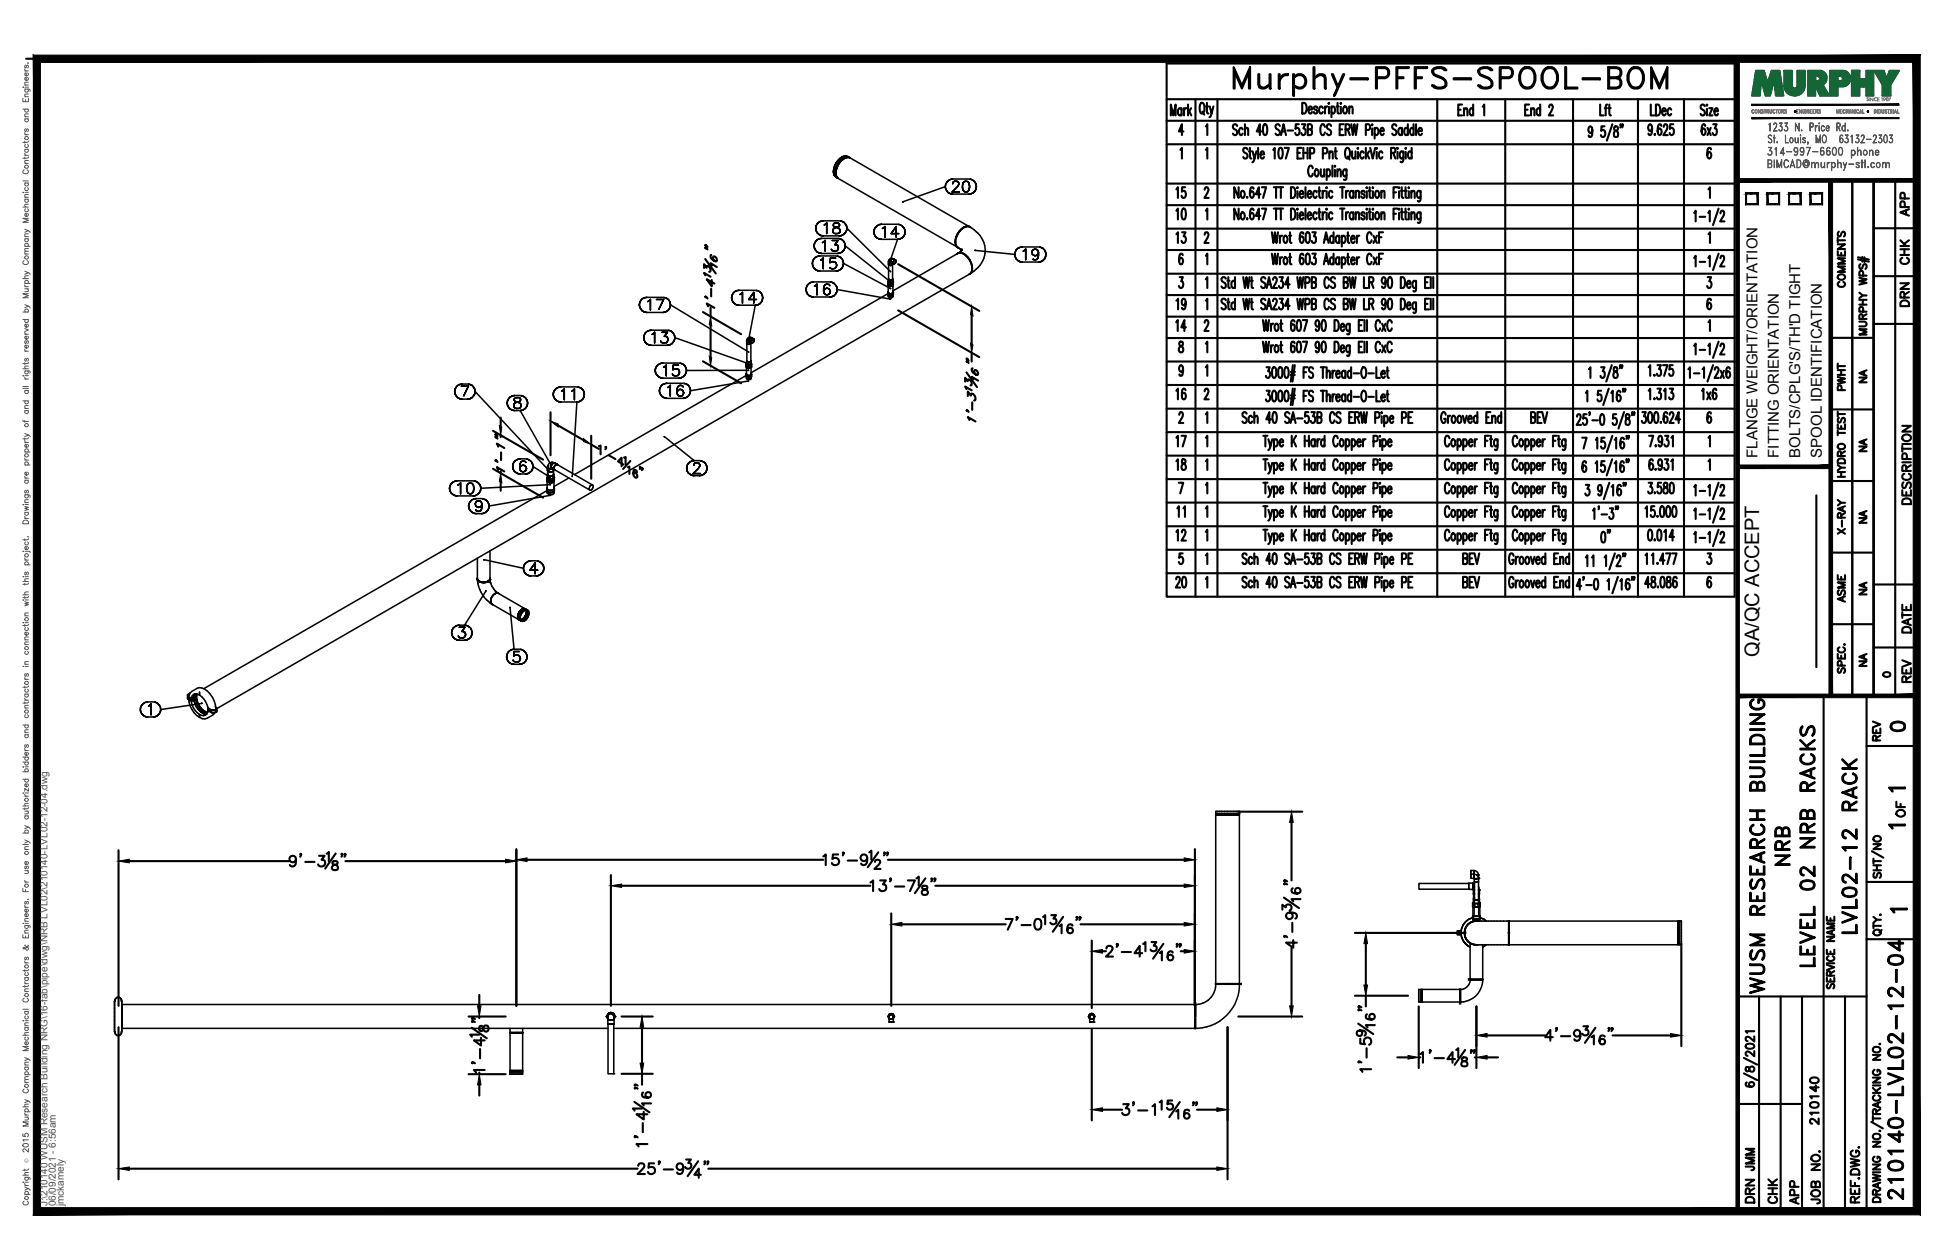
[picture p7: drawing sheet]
<svg xmlns="http://www.w3.org/2000/svg" width="432mm" height="279mm" viewBox="0 0 432 279" stroke-linecap="round" stroke-linejoin="round" font-family="sans-serif">
<defs><g id="words">
<text font-size="10.6" x="272.3" y="22.6">Murphy-PFFS-SPOOL-BOM</text>
<g font-size="6.6">
<text x="397.6" y="193" transform="rotate(-90 397.6 193)">NRB</text>
<text x="412.4" y="208.1" transform="rotate(-90 412.4 208.1)">LVL02-12 RACK</text>
<text x="403.2" y="215.5" transform="rotate(-90 403.2 215.5)">LEVEL 02 NRB RACKS</text>
<text x="391.9" y="221.5" transform="rotate(-90 391.9 221.5)">WUSM RESEARCH BUILDING</text>
<text x="422.6" y="267.1" transform="rotate(-90 422.6 267.1)">210140-LVL02-12-04</text>
</g>
<text font-size="5.7" x="259.3" y="131.6">20</text>
<g font-size="5.3">
<text x="263.9" y="45.2" transform="rotate(-90 263.9 45.2)">15</text>
<text x="263.9" y="49.7" transform="rotate(-90 263.9 49.7)">10</text>
<text x="263.9" y="55" transform="rotate(-90 263.9 55)">13</text>
<text x="263.9" y="69.8" transform="rotate(-90 263.9 69.8)">19</text>
<text x="263.9" y="74.8" transform="rotate(-90 263.9 74.8)">14</text>
<text x="263.9" y="89.6" transform="rotate(-90 263.9 89.6)">16</text>
<text x="263.9" y="100.2" transform="rotate(-90 263.9 100.2)">17</text>
<text x="263.9" y="105.5" transform="rotate(-90 263.9 105.5)">18</text>
<text x="263.9" y="121" transform="rotate(-90 263.9 121)">12</text>
<text x="417.7" y="163.3">0</text>
<text x="389.8" y="260.7" transform="rotate(-90 389.8 260.7)">JMM</text>
<text x="389.8" y="267.8" transform="rotate(-90 389.8 267.8)">DRN</text>
<text x="399.7" y="268.1" transform="rotate(-90 399.7 268.1)">APP</text>
</g>
<g font-size="4.9">
<text x="424" y="49" transform="rotate(-90 424 49)">APP</text>
<text x="424" y="59.6" transform="rotate(-90 424 59.6)">CHK</text>
<text x="409.9" y="64.9" transform="rotate(-90 409.9 64.9)">COMMENTS</text>
<text x="424" y="69.1" transform="rotate(-90 424 69.1)">DRN</text>
<text x="409.9" y="87.8" transform="rotate(-90 409.9 87.8)">PWHT</text>
<text x="424.4" y="112.9" transform="rotate(-90 424.4 112.9)">DESCRIPTION</text>
<text x="263.5" y="115.7" transform="rotate(-90 263.5 115.7)">11</text>
<text x="409.9" y="119.6" transform="rotate(-90 409.9 119.6)">X-RAY</text>
<text x="357.7" y="121.4" transform="rotate(-90 357.7 121.4)">0&quot;</text>
<text x="409.9" y="134.8" transform="rotate(-90 409.9 134.8)">ASME</text>
<text x="424.4" y="141.5" transform="rotate(-90 424.4 141.5)">DATE</text>
<text x="424.4" y="152.4" transform="rotate(-90 424.4 152.4)">REV</text>
<text x="417.7" y="165.5" transform="rotate(-90 417.7 165.5)">REV</text>
<text x="423" y="182.4" transform="rotate(-90 423 182.4)">OF</text>
<text x="403.9" y="250.5" transform="rotate(-90 403.9 250.5)">210140</text>
<text x="394.8" y="268.1" transform="rotate(-90 394.8 268.1)">CHK</text>
<text x="404.3" y="268.1" transform="rotate(-90 404.3 268.1)">JOB NO.</text>
</g>
<g font-size="4.4">
<text x="414.5" y="86.1" transform="rotate(-90 414.5 86.1)">NA</text>
<text x="414.5" y="101.2" transform="rotate(-90 414.5 101.2)">NA</text>
<text x="414.5" y="117.1" transform="rotate(-90 414.5 117.1)">NA</text>
<text x="414.5" y="133" transform="rotate(-90 414.5 133)">NA</text>
<text x="389.9" y="145.7" transform="rotate(-90 389.9 145.7)">QA/QC ACCEPT</text>
<text x="414.5" y="148.9" transform="rotate(-90 414.5 148.9)">NA</text>
</g>
<text font-size="4" x="416.3" y="151.3">0</text>
<g font-size="3.5">
<text x="417.3" y="176.7">1</text>
<text x="417.3" y="184.9">1</text>
<text x="417.7" y="203.6">1</text>
</g>
<g font-size="3.3">
<text x="389.5" y="101.5" transform="rotate(-90 389.5 101.5)">FLANGE WEIGHT/ORIENTATION</text>
<text x="394.3" y="101.5" transform="rotate(-90 394.3 101.5)">FITTING ORIENTATION</text>
<text x="399.1" y="101.5" transform="rotate(-90 399.1 101.5)">BOLTS/CPLG'S/TH'D TIGHT</text>
<text x="403.8" y="101.5" transform="rotate(-90 403.8 101.5)">SPOOL IDENTIFICATION</text>
</g>
<g font-size="2.2" fill="#545454">
<text x="10.5" y="267.5" transform="rotate(-90 10.5 267.5)">J:\210140 WUSM Research Building NRG\16-fab\pipe\dwg\NRB LVL02\210140-LVL02-12-04.dwg</text>
<text x="12.4" y="267.5" transform="rotate(-90 12.4 267.5)">06/09/2021 - 6:56am</text>
<text x="14.1" y="267.4" transform="rotate(-90 14.1 267.4)">jmckamely</text>
</g>
<text font-size="1.3" fill="#545454" x="6.3" y="257.9" transform="rotate(-90 6.3 257.9)">Ó</text>
</g></defs>
<!-- layer: HP-CWS-WLD -->
<g fill="none" stroke="#000" stroke-width=".34">
<path d="M184.7 38l.1 .6-.1-.5M184.7 38l.1-.5-.1 .6M184.8 38.6l.5 .7zM184.8 37.5l.2-.6-.2 .6M185 36.9l.3-.7-.3 .7M185.3 36.2l.4-.5-.4 .5M185.4 37a1.77 1.77 0 0 0 .3 2.5M185.4 37.8v1.1zM185.4 38.9l.1 .4-.1-.4M185.5 37.2l-.1 .6 .1-.6M185.5 39.3l.3 .3-.3-.3M185.7 36.4a2.27 2.27 0 0 0-.1 3.1l-.3-.2 26.8 15.4"/>
<path d="M185.8 36.5l-.3 .7 .3-.7M186.1 35.2l-.4 .5 .4-.5M186.1 35.2l.5-.4-.5 .4M186.2 36l-.4 .5 .4-.5M186.5 35.4l-.9 1M186.5 35.4l-.8 1M186.7 35.5l-.5 .5 .5-.5M187.1 35.2l-.4 .3 .4-.3M187.4 34.8l.9 .2M187.4 34.8l-.9 .6M187.5 34.6l27.2 15.6M187.5 34.6l.8 .3-.9-.1"/>
<path d="M187.5 34.6l-.9 .2M187.6 35l-.5 .2 .5-.2M188.1 34.9l-.5 .1 .5-.1M188.5 35l-.4-.1 .4 .1M210.7 39.8l-.5 .2 .5-.2M211.2 39.7l-.5 .1 .5-.1M211.2 39.7h3.6M215.3 39.8l-.5-.1 .5 .1M180.1 58.4l.1 .5-.1-.5M180.2 57.9l-.1 .5 .1-.5M180.2 58.9l.2 .5-.2-.5M180.4 57.4l-.2 .5 .2-.5"/>
<path d="M180.4 59.4l.3 .4-.3-.4M180.5 54.5v.5v-.5M180.5 54v.5v-.5M180.5 55l.3 .5-.3-.5M180.7 57.1l-.3 .3 .3-.3M180.7 59.8l.5 .2-.5-.2M180.8 53.5l-.3 .5 .3-.5M180.8 55.5l.3 .4-.3-.4M180.8 50.6l.1 .5-.1-.5M180.9 50.1l-.1 .5 .1-.5M180.9 51.1l.2 .5-.2-.5M181.1 53.2l-.3 .3 .3-.3"/>
<path d="M181.1 55.9l.5 .2-.5-.2M181.1 49.6l-.2 .5 .2-.5M181.1 51.6l.4 .4-.4-.4M181.2 56.8l-.5 .3 .5-.3M181.5 49.3l-.4 .3 .4-.3M181.5 52l.5 .2-.5-.2M181.6 52.9l-.5 .3 .5-.3M181.6 56.1l.5 .1-.5-.1M181.7 56.8h-.5h.5M181.7 56.8h3.6M181.9 57.7l.2-.1-.2 .1M182 49.1l-.5 .2 .5-.2"/>
<path d="M182 52.2l.5 .1-.5-.1M182.1 57.6l.4-.4-.4 .4M182.1 52.9h-.5h.5M182.1 56.2h3.6M182.1 52.9h3.6M182.3 53.8l.3-.1-.3 .1M182.5 57.2v2.4v-2.4M182.5 49l-.5 .1 .5-.1M182.5 52.3h3.5M182.5 49h3.5M182.6 53.7l.3-.4-.3 .4M182.7 49.9l.2-.1-.2 .1"/>
<path d="M182.9 53.3v2.4v-2.4M182.9 49.8l.3-.4-.3 .4M183.2 49.4v2.4v-2.4M184 59.4l-.1-.2 .1 .2M184 58.2h.1h-.1M184.1 57.2l-.1 1 .1-1M184.1 59.5l-.1-.1 .1 .1M184.1 58.2l.3-.2-.3 .2M184.3 55.3l.2 .3zM184.4 59.6l-.3-.1 .3 .1M184.4 58h.4h-.4M184.5 53.3h1.2h-1.2"/>
<path d="M184.5 55.6l.7 .1zM184.6 51.4v-.4v.4M184.6 51l.1-.2-.1 .2M184.7 51.6l-.1-.2 .1 .2M184.7 49.8v.2v-.2M184.7 50l.1 .2-.1-.2M184.7 50.8l.2-.2-.2 .2M184.8 59.6h-.4h.4M184.8 58l.3 .2-.3-.2M184.8 49.6l-.1 .2 .1-.2M184.8 51.7l-.1-.1 .1 .1M184.8 50.2l.3 .2-.3-.2"/>
<path d="M184.9 50.6l.4-.2-.4 .2M185.1 54.3h.3h-.3M185.1 50.4h.4h-.4M185.1 59.5l-.3 .1 .3-.1M185.1 58.2l.2 .2-.2-.2M185.2 49.4l-.4 .2 .4-.2M185.2 51.8l-.4-.1 .4 .1M185.2 57.2h-1.1h1.1M185.3 50.4h.4h-.4M185.3 59.3l-.2 .2 .2-.2M185.3 58.4l.1 .3-.1-.3M185.4 54.3h.2h-.2"/>
<path d="M185.4 58.7l-.1 .6zM185.5 55.6l-.3 .1 .3-.1M185.5 50.4l.4 .2-.4-.2M185.6 54.3l.1 .2-.1-.2M185.6 51.8h-.4h.4M185.6 49.4h-.4h.4M185.7 56.2l.5-.1-.5 .1M185.7 53.3l-.6 1 .6-1M185.7 55.4l-.2 .2 .2-.2M185.7 54.5l.1 .3-.1-.3M185.7 50.4l.3-.2-.3 .2M185.8 56.8h-.5h.5"/>
<path d="M185.8 54.8l-.1 .6zM185.9 50.6l.2 .2-.2-.2M186 51.7l-.4 .1 .4-.1M186 49.6l-.4-.2 .4 .2M186 50.2l.1-.2-.1 .2M186 52.3l.5-.1-.5 .1M186.1 51.6l-.1 .1 .1-.1M186.1 49.8l-.1-.2 .1 .2M186.1 50.8l.1 .2-.1-.2M186.1 50v-.2v.2M186.2 52.9h-.5h.5M186.2 56.1l.5-.2-.5 .2"/>
<path d="M186.2 51.4l-.1 .2 .1-.2M186.2 51v.4v-.4M186.3 57.1l-.5-.3 .5 .3M186.3 59.8l.4-.4-.4 .4M186.5 49.1l-.5-.1 .5 .1M186.5 52.2l.5-.2-.5 .2M186.7 57.4l-.4-.3 .4 .3M186.7 59.4l.2-.5-.2 .5M186.7 53.2l-.5-.3 .5 .3M186.7 55.9l.4-.4-.4 .4M186.9 57.9l-.2-.5 .2 .5M186.9 58.9l.1-.5-.1 .5"/>
<path d="M187 58.4l-.1-.5 .1 .5 10.3 5.6M187 49.3l-.5-.2 .5 .2M187 52l.4-.4-.4 .4M187.1 53.5l-.4-.3 .4 .3M187.1 55.5l.2-.5-.2 .5M187.3 54l-.2-.5 .2 .5M187.3 55l.1-.5-.1 .5M187.4 54.5l-.1-.5 .1 .5 9.9 8M187.4 49.6l-.4-.3 .4 .3M187.4 51.6l.2-.5-.2 .5M187.6 50.1l-.2-.5 .2 .5M187.6 51.1l.1-.5-.1 .5"/>
<path d="M187.7 50.6l-.1-.5 .1 .5M187.7 50.6l9.6 9.6M193.7 51.4l.1 .5-.1-.5M193.8 50.9l-.1 .5 .1-.5M193.8 51.9l.2 .5-.2-.5M194 50.4l-.2 .5 .2-.5M194 52.4l.4 .4-.4-.4M194.4 50.1l-.4 .3 .4-.3M194.4 52.8l.5 .2-.5-.2M194.9 49.8l-.5 .3 .5-.3M194.9 53l.5 .1-.5-.1M195.4 49.7l-.5 .1 .5-.1"/>
<path d="M195.4 53.1h3.6M195.4 49.7h3.6M195.6 50.7l.2-.1-.2 .1M195.8 50.6l.4-.4-.4 .4M196.2 50.2v2.4v-2.4M197 58.5h.1M197 58.6l.1 .2zM197 57.9a.32 .32 0 0 0 .1 .3 .32 .32 0 0 0 .4 0l-.1 .1M197 57.7v.1M197 58.2h.1M197 57.9v.1M197 57.8h.1"/>
<path d="M197 58.2v-.2v4.6M197 58.2h.2M197.2 58.8h.1M197.2 58.2h.1M197.2 58.2l.2 .1zM197.3 58.8h-.1l.1 .1M197.3 58.8l.1 .1h-.1M197.3 58.2l.1 .1M197.5 57.5h.1M197.5 58.1h.1M197.5 57.9v.2zM197.5 57.9h.1"/>
<path d="M197.5 58.2h.1M197.5 58.8l.3-.1 .1-.3v4M197.5 51.8h1.7h-1.7M197.5 57.8l.1-.2-.1 .2M197.5 58.2l-.1 .1M197.6 58.2l.5 .3-.1-.1M197.6 57.6h.1M197.6 57.6l-.1 .5M197.6 58.2h.1M197.6 58.2l-.2 .1M197.7 57.5h.1M197.8 57.4h.1"/>
<path d="M197.8 58.2v.1M197.8 57.4l-.2 .2M197.9 58.6l-.3 .3M197.9 58.4v.2M198 57.4l-.6-.1-.3 .3-.1 1v-.7M198 57.4h.1M198 58.1v.3M198.1 57.4h.1M198.1 58.5h.2zM198.1 57.4v.1M198.1 57.9l.4-.2-.6-.3 .6 .3-.4 .2-.1 .5M198.4 58.4h-.1"/>
<path d="M198.4 58.3l.2-.5-.1 .4-.2 .3M198.5 57.7l.1 .1M198.7 50.2l-1.2 1.6 1.2-1.6M198.7 50.2v2.4v-2.4M199 53.1l.5-.1-.5 .1M199 53.1l-1.6 4.4M199.5 49.8l-.5-.1 .5 .1M199.5 53l.4-.2-.4 .2M199.9 50.1l-.4-.3 .4 .3M199.9 52.8l.4-.4-.4 .4M200.2 44.8h.1M200.3 50.4l-.4-.3 .4 .3"/>
<path d="M200.3 52.4l.3-.5-.3 .5M200.6 50.9l-.3-.5 .3 .5M200.6 51.9v-.5v.5M200.6 51.4v-.5v.5M209.5 41.4l.1 .5-.1-.5M209.5 41.4l-9.3 3.3M209.6 40.9l-.1 .5 .1-.5M209.6 41.9l.3 .5-.3-.5M209.9 40.4l-.3 .5 .3-.5M209.9 42.4l.3 .3-.3-.3M210.2 40l-.3 .4 .3-.4M210.2 42.7l.5 .3-.5-.3"/>
<path d="M210.7 43h.5h-.5M211.1 42.6h1.6h-1.6M211.2 40.8v-.2v.2M211.2 40.6l.1-.2-.1 .2M211.2 43h3.6M211.3 40.4l.1-.1-.1 .1M211.4 40.3l.2-.1-.2 .1M211.6 40.2h.5h-.5M211.7 53.7h.1M211.7 53.7l.1 .5M211.8 54.2l.5 .7zM211.8 53.1l-.1 .6"/>
<path d="M211.8 53.7h.1M211.8 53.1v1.1M212.1 40.2l.2 .1-.2-.1M212.2 56.3l.1-.2-.2 .2M212.2 41.4l-1.1 1.2 1.1-1.2M212.3 54.8l.1 .1M212.3 40.3l.1 .1-.1-.1M212.3 56.1a1.28 1.28 0 0 1 1.4 .2l.9 .8 .4 .6M212.3 51.8l-.5 1.3M212.4 51.8a2.32 2.32 0 0 0 0 3.1M212.4 54.9l.5 .3M212.4 54.9h.1"/>
<path d="M212.4 41.1l-.2 .3 .2-.3M212.4 40.4l.1 .2-.1-.2M212.5 56.1l-.2 .1M212.5 40.6l-.1 .5zM212.7 56.1a3.4 3.4 0 0 1 2.5 4.4l-167.2 96.7M212.7 51.3a3 3 0 0 0-.7 3.3l.3 .2h-.1M212.7 51.3a1.95 1.95 0 0 1 3.2-.3 5.5 5.5 0 0 1 0 9.1l-.7 .5M212.7 51.3l-.4 .5M213 55.4l-.2-.2 .3 .3 .2-.2-.8 .7M213.1 55.4v-.1v.2M213.2 55.4v-.2l-.1 .3-.1-.2 .1 .2M213.2 55.5l-.3 .3 .3-.3"/>
<path d="M213.3 41.2v.4v-.4M213.3 41.6l.1 .5-.1-.5M213.4 40.6l-.1 .6 .1-.6M213.4 42.1l.3 .3-.3-.3M213.6 56.3h.1M213.7 40.3l-.3 .3 .3-.3M213.7 42.4l.3 .2-.3-.2M213.7 50.4l.9-.2 .4 .1a1.15 1.15 0 0 0-1.4 .1 4.3 4.3 0 0 0-1.8 2.7M213.7 50.4h.1M213.7 56.3l-.9-.3-.5 .2-14.4 8.3M213.7 50.4l-1.3 1.4M213.7 50.4l-1 .9"/>
<path d="M214 40.2l-.3 .1 .3-.1M214 42.6h.2h-.2M214.2 56.7l-.5-.4 .5 .4M214.2 40.2h-.2h.2M214.2 42.6l.4-.2-.4 .2M214.5 50.2l.4 .1-.1-.1M214.6 40.3l-.4-.1 .4 .1M214.6 42.4l.2-.3-.2 .3M214.6 57.1l-.4-.4 .4 .4M214.6 57.1l.4 .6M214.8 40.6l-.2-.3 .2 .3M214.8 43h.5h-.5"/>
<path d="M214.8 42.1l.1-.5-.1 .5M214.8 40.6l.1 1zM214.9 50.3h.1M215 57.7l.3 .6M215 50.3l.2 .1M215.3 43l.5-.3-.5 .3M215.3 58.3l.2 .6v1.2v-1.2zM215.3 58.3a2.46 2.46 0 0 1 0 2.2M215.5 59.6h.1M215.5 59.5h.1M215.8 40l-.5-.2 .5 .2M215.8 42.7l.3-.3-.3 .3"/>
<path d="M216.1 55.5h.1M216.1 40.4l-.3-.4 .3 .4M216.1 42.4l.3-.5-.3 .5M216.2 55.5l8.7 .9M216.4 40.9l-.3-.5 .3 .5M216.4 41.9v-.5v.5M216.4 41.4v-.5v.5M224.9 56.4l.1 .5-.1-.5M225 55.9l-.1 .5 .1-.5M225 56.9l.2 .5-.2-.5M225.2 55.4l-.2 .5 .2-.5M225.2 57.4l.4 .4-.4-.4"/>
<path d="M225.6 55.1l-.4 .3 .4-.3M225.6 57.8l.5 .2-.5-.2M226.1 54.8l-.5 .3 .5-.3M226.1 58l.5 .1-.5-.1M226.6 54.8h-.5h.5M226.6 58.1h3.6M226.6 54.8h3.6M226.8 55.7l.2-.1-.2 .1M227 55.6l.4-.4-.4 .4M227.4 55.2v2.4v-2.4M228.8 56v-.1v.1M228.8 55.9v-.3v.3"/>
<path d="M228.8 56.4v-.4v.4M228.8 55.6l.3-.2-.3 .2M228.8 57.3l.2 .2 .3 .1-.3-.1zM229.1 56.6l-.3-.2 .3 .2M229.1 55.4l.3-.2-.3 .2M229.4 56.7l-.3-.1 .3 .1M229.4 55.2h.1M229.5 57.6h-.2h.2M229.5 56.7h.1M229.5 55.2l.4 .2-.4-.2M229.9 56.6l-.4 .1 .4-.1M229.9 57.5l-.4 .1 .4-.1"/>
<path d="M229.9 55.4l.2 .2-.2-.2M230.1 56.4l-.2 .2 .2-.2M230.1 57.2l-.2 .3 .2-.3M230.1 55.6v.8zM230.2 56.6l-.1 .6 .1-.6M230.2 58.1l.5-.1-.5 .1M230.2 56v.6v-.6M230.7 54.8h-.5h.5M230.7 58l.5-.2-.5 .2M231.2 55.1l-.5-.3 .5 .3M231.2 57.8l.3-.4-.3 .4M231.5 55.4l-.3-.3 .3 .3"/>
<path d="M231.5 57.4l.3-.5-.3 .5M231.8 55.9l-.3-.5 .3 .5M231.8 56.9v-.5v.5M231.8 56.4v-.5v.5M141.7 67.6l.1 .5-.1-.5M141.8 67.1l-.1 .5 .1-.5M141.8 68.1l.3 .5-.3-.5M142.1 66.6l-.3 .5 .3-.5M142.1 68.6l.3 .3-.3-.3M142.4 66.2l-.3 .4 .3-.4M142.4 68.9l.5 .3-.5-.3M142.7 74.9l.1 .5-.1-.5"/>
<path d="M142.8 74.4l-.1 .5 .1-.5M142.8 75.4l.2 .4-.2-.4M142.9 66l-.5 .2 .5-.2M142.9 69.2l.5 .1-.5-.1M143 73.9l-.2 .5 .2-.5M143 75.8l.4 .4-.4-.4M143.4 73.5l-.4 .4 .4-.4M143.4 76.2l.4 .3-.4-.3M143.4 65.9l-.5 .1 .5-.1M143.4 69.3h3.6M143.4 65.9h3.6M143.6 66.9l.2-.2-.2 .2"/>
<path d="M143.8 66.7l.4-.3-.4 .3M143.8 73.3l-.4 .2 .4-.2M143.8 76.5l.5 .1-.5-.1M144.2 66.4v2.4v-2.4M144.3 73.2l-.5 .1 .5-.1M144.3 76.6h3.6M144.3 73.2h3.6M144.6 74.2l.2-.2-.2 .2M144.8 74l.3-.3-.3 .3M145.1 73.7v2.4v-2.4M145.5 66.4h1.6h-1.6M146.5 75.6l.2 .4z"/>
<path d="M146.7 73.7h1.2h-1.2M146.7 76l.7 .1zM147 69.3l.5-.1-.5 .1M147.1 66.4l-1.1 2.4 1.1-2.4M147.3 74.6h.3h-.3M147.5 66l-.5-.1 .5 .1M147.5 69.2l.4-.3-.4 .3M147.6 74.6l.2 .1-.2-.1M147.7 76l-.3 .1 .3-.1M147.8 74.7l.1 .1-.1-.1M147.9 76.6l.5-.1-.5 .1M147.9 73.7l-.6 .9 .6-.9"/>
<path d="M147.9 75.7l-.2 .3 .2-.3M147.9 74.8l.2 .4-.2-.4M147.9 66.2l-.4-.2 .4 .2M147.9 68.9l.4-.3-.4 .3M148.1 75.2l-.2 .5zM148.3 66.6l-.4-.4 .4 .4M148.3 68.6l.2-.5-.2 .5M148.4 73.3l-.5-.1 .5 .1M148.4 76.5l.5-.3-.5 .3M148.5 67.1l-.2-.5 .2 .5M148.5 68.1l.1-.5-.1 .5M148.6 67.6l-.1-.5 .1 .5 17.3 10.4"/>
<path d="M148.9 73.5l-.5-.2 .5 .2M148.9 76.2l.4-.4-.4 .4M149.3 73.9l-.4-.4 .4 .4M149.3 75.8l.2-.4-.2 .4M149.5 74.4l-.2-.5 .2 .5M149.5 75.4l.1-.5-.1 .5M149.6 74.9l-.1-.5 .1 .5M149.6 74.9l16.3 5.7M162.2 66v.5v-.5M162.2 65.5v.5v-.5M162.2 66.5l.3 .5-.3-.5M162.5 65.1l-.3 .4 .3-.4"/>
<path d="M162.5 67l.3 .4-.3-.4M162.8 64.7l-.3 .4 .3-.4M162.8 67.4l.5 .2-.5-.2M163.3 64.5l-.5 .2 .5-.2M163.3 67.6l.5 .1-.5-.1M163.8 64.4l-.5 .1 .5-.1M163.8 67.7h3.6M163.8 64.4h3.6M164 65.3l.2-.1-.2 .1M164.2 65.2l.4-.4-.4 .4M164.6 64.8v2.4v-2.4M165.5 75.4v.8l.3 .1h-.2"/>
<path d="M165.5 75.6l.3 .1M165.6 75.6v5.1M165.6 75.4l-.1 .2M165.6 80v.7M165.6 76.1v.1M165.6 75.6l.5 .2M165.6 75.4h.1M165.6 75.4a.36 .36 0 0 0 .2 .4 .36 .36 0 0 0 .4-.1M165.6 75.3h.1M165.6 75.4h-.1M165.8 76.4h.1M166 76.4h-.2h.2"/>
<path d="M166 75.8h-.2h.2M166 66.4h1.7h-1.7M166 76.4h.1M166.1 75.4v-.1v.3M166.1 75.4v.2zM166.1 75.7h.1M166.1 75.8h-.1h.1M166.1 75.7l.5 .2M166.2 75.7v.1M166.2 75.1l.1-.1-.1 .1M166.2 75.7l-.1 .1M166.3 75l-.2 .3 .1-.2"/>
<path d="M166.3 75l.1-.1-.1 .1M166.3 75.7l.1 .1M166.4 74.9h.1zM166.4 74.8h.1M166.4 74.9l-.1 .1M166.4 80h.1M166.4 80v.1M166.4 75.9v.3l-.3 .2M166.4 75.9v4.7M166.4 80v.6M166.5 74.9l.6 .3zM166.6 75.6v.3"/>
<path d="M166.6 74.9h.1M166.6 75l-.3-.2a.66 .66 0 0 0-.7 .7v.6M166.8 75.3l-.2 .3M166.9 75.2h.1zM166.9 75.9l-.3 .1M167.1 75.2l-.1 .6M167.1 75.2a.5 .5 0 0 1 0 .5 .5 .5 0 0 1-.4 .3M167.1 64.8l-1.1 1.6 1.1-1.6M167.1 64.8v2.4v-2.4M167.4 67.7l.5-.1-.5 .1M167.4 67.7l-1.4 7.3M167.9 64.5l-.5-.1 .5 .1"/>
<path d="M167.9 67.6l.5-.2-.5 .2M168.4 64.7l-.5-.2 .5 .2M168.4 67.4l.4-.4-.4 .4M168.8 65.1l-.4-.4 .4 .4M168.8 67l.2-.5-.2 .5M169 65.5l-.2-.4 .2 .4M169 66.5l.1-.5-.1 .5M169.1 66l-.1-.5 .1 .5M178.7 64.2l.1 .5-.1-.5M178.8 63.7l-.1 .5 .1-.5M178.8 64.7l.2 .5-.2-.5M179 63.2l-.2 .5 .2-.5"/>
<path d="M179 65.2l.4 .4-.4-.4M179.4 62.9l-.4 .3 .4-.3M179.4 65.6l.4 .2-.4-.2M179.8 62.6l-.4 .3 .4-.3M179.8 65.8l.5 .1-.5-.1M180.3 62.5l-.5 .1 .5-.1M180.3 65.9h3.6M180.3 62.5h3.6M180.5 63.4h.2h-.2M180.7 63.4l.4-.4-.4 .4M181.1 63v2.4v-2.4M181.2 60l.5 .1-.5-.1"/>
<path d="M181.7 60.1h3.6M182.6 64v.6v-.6M182.7 63.4l-.1 .6 .1-.6M182.7 64.2l-.1 .4 .1 .5-.1-.5zM182.7 65.1l.2 .2-.2-.2M182.9 63.1l-.2 .3 .2-.3M182.9 64l-.2 .2 .2-.2M182.9 65.3l.3 .1-.3-.1M183.2 63l-.3 .1 .3-.1M183.2 63.9l-.3 .1 .3-.1M183.2 65.4h.2h-.2M183.4 63.9h-.2h.2"/>
<path d="M183.4 65.4l.3-.1-.3 .1M183.5 63h-.3h.3M183.7 64l-.3-.1 .3 .1M183.7 65.3l.2-.2-.2 .2M183.8 63.1l-.3-.1 .3 .1M183.9 64.2l-.2-.2 .2 .2M183.9 63.4l-.1-.3 .1 .3M183.9 65.9l.5-.1-.5 .1M183.9 65.1l.2-.4-.2 .4M183.9 64.2l.2 .5zM184.4 62.6l-.5-.1 .5 .1M184.4 65.8l.5-.2-.5 .2"/>
<path d="M184.9 62.9l-.5-.3 .5 .3M184.9 65.6l.3-.4-.3 .4M185.2 63.2l-.3-.3 .3 .3M185.2 65.2l.3-.5-.3 .5M185.3 60.1l.5-.1-.5 .1M185.5 63.7l-.3-.5 .3 .5M185.5 64.7l.1-.5-.1 .5M185.6 64.2l-.1-.5 .1 .5 11.7 2.1M185.8 60l.5-.2-.5 .2M196.8 64.8a.71 .71 0 0 0 1.2 0v.5a.68 .68 0 0 1-.6 .3 .68 .68 0 0 1-.6-.3zM196.8 65.1l-30.3 17.6M196.8 63.1l.5 .4v-.6l-.5-.3v.6l.5 .3"/>
<path d="M196.8 65.2v.1M196.9 62.7l.3 .2a.57 .57 0 0 0 .7-.2v2.6M196.9 64.8v.1M196.9 64.8l.1 1.1a.61 .61 0 0 0 .9-.2M196.9 64.6l-.1 .2M196.9 62.6v2.7l.5 .3M196.9 64.9a.69 .69 0 0 0 1 0M196.9 63.2l.5 .2 .5-.1M196.9 65.6v.1M197 61.9l.1 .2zM197 62.9l.3 .2-.4-.2v.3M197 63.1v.2"/>
<path d="M197 62.3l-.2 .3 .5 .3M197 62.5v.1M197 61.8h.1M197 62.2v.1M197 62.6l.1 .1M197 62.3h.1M197 63.3l.7 .1M197.2 62.1h.1M197.3 62.9l.6-.1v.6l-.6 .1 .6-.1M197.3 62.2l-.1-.1 .1 .1M197.4 60.2h.1M197.4 62.2h-.1h.1"/>
<path d="M197.4 62.2l.4-.2zM197.4 63.1h-.1l.1 .1M197.4 63.1h.4l.1-.2v.4M197.6 62.7l.2-.1zM197.8 62.6h.1M197.9 62.4l-.3 .4-.6-.2v-.7v.6M197.9 62v.5M197.9 62.4l-.1 .2-.3 .2a.35 .35 0 0 1-.5-.4v.1M197.9 62.8l-.6 .1M197.9 62h-.1M197.9 63.2l-.1 .1M197.9 61.8v.1"/>
<path d="M197.9 62.4v.1M197.9 62.9l-.5 .3M197.9 61.9v.1M197.9 61.9v.6M197.9 64.9v-.1v.8M197.9 62.6v.1M197.9 64.6l.1 .2M197.9 64.8v.1M197.9 62.6v.2M197.9 63h.1M198 62.4l-.1-.1 .1 .7M198 63l-.1 .4"/>
<path d="M198 62.4l-.1 .2M198 62.4l-.1 .4M198 65.2v.1M214.8 60.8h.2l-.3 .1M215 60.7h.1M215.3 60.4l-.3 .4M215.5 60.1l-.2 .3M100.8 86.8l.1 .5-.1-.5M100.9 86.3l-.1 .5 .1-.5M100.9 87.3l.2 .5-.2-.5M101.1 85.8l-.2 .5 .2-.5M101.1 87.8l.4 .4-.4-.4"/>
<path d="M101.5 85.5l-.4 .3 .4-.3M101.5 88.2l.4 .2-.4-.2M101.9 85.2l-.4 .3 .4-.3M101.9 88.4l.5 .1-.5-.1M102.3 85.6h1.5h-1.5M102.4 85.2h-.5h.5M102.4 88.5h1.3M102.4 85.2h1.3M103.7 88.5l.5-.1-.5 .1M103.8 85.6l-1.1 2.4 1.1-2.4M104.2 85.2h-.5h.5M104.2 88.4l.4-.2-.4 .2"/>
<path d="M104.6 85.5l-.4-.3 .4 .3M104.6 88.2l.4-.4-.4 .4M105 85.8l-.4-.3 .4 .3M105 87.8l.2-.5-.2 .5M105.2 86.3l-.2-.5 .2 .5M105.2 87.3l.1-.5-.1 .5M105.3 86.8l-.1-.5 .1 .5 16.7 17.9M112.4 89.4l.1 .5-.1-.5M112.5 88.8l-.1 .6 .1-.6M112.5 89.9l.3 .5-.3-.5M112.8 88.4l-.3 .4 .3-.4M112.8 90.4l.3 .3-.3-.3"/>
<path d="M113.1 88l-.3 .4 .3-.4M113.1 90.7l.5 .3-.5-.3M113.6 87.8l-.5 .2 .5-.2M113.6 91h.5h-.5M113.9 90.1v-.3v.3M113.9 89.8l.1-.3-.1 .3M114 90.3l-.1-.2 .1 .2M114 88.5v.3v-.3M114 88.8l.1 .2-.1-.2M114 89.5l.2-.2-.2 .2M114.1 87.7l-.5 .1 .5-.1M114.1 91h1.2"/>
<path d="M114.1 87.7h1.2M114.1 88.3l-.1 .2 .1-.2M114.1 90.5l-.1-.2 .1 .2M114.1 89l.2 .1-.2-.1M114.2 89.3l.4-.1-.4 .1M114.3 89.1l.5 .1-.5-.1M114.5 88.2l-.4 .1 .4-.1M114.5 90.6l-.4-.1 .4 .1M114.6 89.2l.4-.1-.4 .1M114.8 89.2l.3 .1-.3-.1M114.9 90.6h-.4h.4M114.9 88.2h-.4h.4"/>
<path d="M115 89.1l.3-.1-.3 .1M115.1 89.3l.3 .2-.3-.2M115.3 90.5l-.4 .1 .4-.1M115.3 88.3l-.4-.1 .4 .1M115.3 89l.1-.2-.1 .2M115.3 91h.5h-.5M115.3 91l6.8 12M115.4 90.3l-.1 .2 .1-.2M115.4 88.5l-.1-.2 .1 .2M115.4 89.5l.1 .3-.1-.3M115.4 88.8v-.3v.3M115.5 90.1l-.1 .2 .1-.2"/>
<path d="M115.5 89.8v.3v-.3M115.8 87.8l-.5-.1 .5 .1M115.8 91l.5-.3-.5 .3M116.3 88l-.5-.2 .5 .2M116.3 90.7l.3-.3-.3 .3M116.6 88.4l-.3-.4 .3 .4M116.6 90.4l.3-.5-.3 .5M116.9 88.8l-.3-.4 .3 .4M116.9 89.9l.1-.5-.1 .5M117 89.4l-.1-.6 .1 .6M122.6 87.4l.1 .6-.1-.6M122.7 86.9l-.1 .5 .1-.5"/>
<path d="M122.7 88l.3 .4-.3-.4M123 86.5l-.3 .4 .3-.4M123 88.4l.3 .4-.3-.4M123.3 86.1l-.3 .4 .3-.4M123.3 88.8l.5 .3-.5-.3M123.8 85.9l-.5 .2 .5-.2M123.8 89.1h.5h-.5M124.3 85.8l-.5 .1 .5-.1M124.3 89.1h3.6M124.3 85.8h3.6M124.5 86.7l.2-.1-.2 .1M124.7 86.6l.4-.3-.4 .3"/>
<path d="M125.1 86.3v2.3v-2.3M126.8 86.7l.2-.1-.2 .1M127 86.6l.3-.3-.3 .3M127.3 86.3v2.3v-2.3M127.9 89.1h.5h-.5M127.9 89.1l-1 16.5M128.4 85.9l-.5-.1 .5 .1M128.4 89.1l.4-.3-.4 .3M128.8 86.1l-.4-.2 .4 .2M128.8 88.8l.4-.4-.4 .4M129.2 86.5l-.4-.4 .4 .4M129.2 88.4l.3-.4-.3 .4"/>
<path d="M129.5 86.9l-.3-.4 .3 .4M129.5 88v-.6v.6M129.5 87.4v-.5v.5M145.2 82.2l.1 .5-.1-.5M145.3 81.6l-.1 .6 .1-.6M145.3 82.7l.3 .4-.3-.4M145.6 81.2l-.3 .4 .3-.4M145.6 83.1l.4 .4-.4-.4M146 80.8l-.4 .4 .4-.4M146 83.5l.4 .3-.4-.3M146.2 86.6v.6v-.6M146.2 86.1v.5v-.5"/>
<path d="M146.2 87.2l.3 .4-.3-.4M146.4 80.6l-.4 .2 .4-.2M146.4 83.8h.5h-.5M146.5 85.7l-.3 .4 .3-.4M146.5 87.6l.3 .4-.3-.4M146.8 85.3l-.3 .4 .3-.4M146.8 88l.5 .3-.5-.3M146.9 80.5l-.5 .1 .5-.1M146.9 83.8h3.6M146.9 80.5h3.6M147.1 81.4l.2-.1-.2 .1M147.3 96.9h.1"/>
<path d="M147.3 85.1l-.5 .2 .5-.2M147.3 88.3h.5h-.5M147.3 96.8l6.6 5.3M147.3 81.3l.4-.3-.4 .3M147.7 81v2.3v-2.3M147.8 85l-.5 .1 .5-.1M147.8 88.3h3.6M147.8 85h3.6M148 85.9l.2-.1-.2 .1M148.2 85.8l.4-.3-.4 .3M148.6 85.5v2.3v-2.3M149.2 83.1l-.2-.2 .2 .2"/>
<path d="M149.2 82l.1-.1-.1 .1M149.3 81l-.1 1 .1-1M149.3 83.3l-.1-.2 .1 .2M149.3 81.9l.3-.1-.3 .1M149.6 83.3h-.3h.3M149.6 81.8h.3h-.3M149.9 83.3h-.3h.3M149.9 81.8l.4 .1-.4-.1M150.1 86.5v.6v-.6M150.2 85.9l-.1 .6 .1-.6M150.2 86.7l-.1 .4 .1 .4-.1-.4zM150.2 87.5l.2 .2-.2-.2"/>
<path d="M150.3 83.3h-.4h.4M150.3 81.9l.2 .2-.2-.2M150.4 85.6l-.2 .3 .2-.3M150.4 86.5l-.2 .2 .2-.2M150.4 87.7l.3 .1-.3-.1M150.4 81h-1.1h1.1M150.5 83.8h.5h-.5M150.5 83l-.2 .3 .2-.3M150.5 82.1l.1 .4-.1-.4M150.6 82.5l-.1 .5zM150.7 85.5l-.3 .1 .3-.1M150.7 86.3l-.3 .2 .3-.2"/>
<path d="M150.7 87.8h.2h-.2M150.9 86.3h-.2h.2M150.9 87.8l.3-.1-.3 .1M151 85.5h-.3h.3M151 80.6l-.5-.1 .5 .1M151 83.8l.5-.3-.5 .3M151.2 86.5l-.3-.2 .3 .2M151.2 87.7l.2-.2-.2 .2M151.3 85.6l-.3-.1 .3 .1M151.4 86.7l-.2-.2 .2 .2M151.4 85.8l-.1-.2 .1 .2M151.4 88.3h.5h-.5"/>
<path d="M151.4 87.5l.1-.3-.1 .3M151.4 86.7l.1 .5zM151.5 80.8l-.5-.2 .5 .2M151.5 83.5l.3-.4-.3 .4M151.8 81.2l-.3-.4 .3 .4M151.8 83.1l.3-.4-.3 .4M151.9 85.1l-.5-.1 .5 .1M151.9 88.3l.5-.3-.5 .3M152.1 81.6l-.3-.4 .3 .4M152.1 82.7l.1-.5-.1 .5M152.4 85.3l-.5-.2 .5 .2M152.4 88l.4-.4-.4 .4"/>
<path d="M152.8 85.7l-.4-.4 .4 .4M152.8 87.6l.2-.4-.2 .4M153 86.1l-.2-.4 .2 .4M153 87.2l.1-.6-.1 .6M165.3 80.5l.2 .3M165.3 80.5h.2zM165.3 83.3l-37.9 21.9M165.4 83.3l-.1 .1M165.5 81.1l-.2 .1 .2 .4-.2-1.1 .2 1.1M165.5 82.9v.1zM165.5 83v.9l.1 .2h.6l.3-.3M165.5 80.8v2.6a.57 .57 0 0 0 1 0v-2.6a.58 .58 0 0 1-1 0"/>
<path d="M165.5 80.8v.1M165.5 82.8l-.2 .2M165.5 83.8h.1M165.5 83v.1a.67 .67 0 0 0 1-.1M165.5 80.1v.6M165.5 80.9l.6 .1v.6h-.6h.6M165.5 80.1l.3 .2-.2-.1M165.5 80.9l.6 .1M165.5 80.7l.5 .2M165.6 80.6a.43 .43 0 0 0 .4 .3 .43 .43 0 0 0 .4-.3M165.6 81.4l.1 .1M165.6 80.7l.1 .1"/>
<path d="M165.6 80.1v.1M165.6 81.1v.1M165.6 80.8l.4 .1M165.7 81.3h.3l-.5-.2 .1 .3 .6 .1M165.8 80.3h.2zM165.9 84.5l-12.8 2.1-.1-.5 .1 .5M165.9 82.1l-13.7 .1-.1-.6 .1 .6M165.9 80.6h.1M166 81.3l.3-.1zM166.1 80.9h-.1h.1M166.1 80.9h.1M166.1 80.9h-.1"/>
<path d="M166.1 81l.5-.2v.6l-.5 .2M166.2 80.9h.1M166.2 80.9h-.1M166.3 80.9l-.2 .1M166.4 80.7h.1M166.4 80.4v.1M166.4 80.1v.5M166.4 80.7l-.2 .2M166.4 80.1l-.4 .2h.2M166.4 80.6h.1M166.4 81.1l-.1 .1zM166.4 81.3l-.3 .3-.4-.1"/>
<path d="M166.4 80.1l-.2 .2M166.4 81.1v.3l-.2 .1M166.4 81.1h.1M166.4 80.6v.1M166.5 83v-.1v.9M166.5 82.8l.1 .2M166.5 80.5l.1 .3M166.5 80.8h.1M166.5 83h.1M166.5 81.2l.1 .2-.5 .2M166.6 83.3v.1M166.6 83a.74 .74 0 0 1-1.3 0v.4a.74 .74 0 0 0 1.3 0"/>
<path d="M166.6 80.8l-.3 .1M166.6 83v.4M99.6 108.3l.1 .5-.1-.5M99.7 107.8l-.1 .5 .1-.5M99.7 108.8l.3 .5-.3-.5M100 107.3l-.3 .5 .3-.5M100 109.3l.4 .3-.4-.3M100.4 107l-.4 .3 .4-.3M100.4 109.6l.4 .3-.4-.3M100.8 106.7l-.4 .3 .4-.3M100.8 109.9l.5 .1-.5-.1M101.3 106.6l-.5 .1 .5-.1"/>
<path d="M101.3 110h3.6M101.3 106.6h3.6M101.5 107.6l.3-.2-.3 .2M101.8 107.4l.3-.3-.3 .3M102.1 107.1v2.4v-2.4M103.4 108.1v.3v-.3M103.4 108.4l.2 .6-.2-.6M103.6 107.6l-.2 .5 .2-.5M103.6 109l.2 .4-.2-.4M103.8 107.2l-.2 .4 .2-.4M103.8 109.4l.3 .1-.3-.1M103.9 112.2l.1 .6-.1-.6"/>
<path d="M104 111.7l-.1 .5 .1-.5M104 112.8l.2 .4-.2-.4M104.1 107.1l-.3 .1 .3-.1M104.1 109.5h.2h-.2M104.2 111.2l-.2 .5 .2-.5M104.2 113.2l.4 .4-.4-.4M104.3 107.1h-.2h.2M104.3 109.5l.4-.1-.4 .1M104.6 110.9l-.4 .3 .4-.3M104.6 113.6l.5 .2-.5-.2M104.7 107.2l-.4-.1 .4 .1M104.7 109.4l.2-.4-.2 .4"/>
<path d="M104.9 110l.5-.1-.5 .1M104.9 107.6l-.2-.4 .2 .4M104.9 109l.1-.6-.1 .6M104.9 107.6l.1 .8zM105.1 110.6l-.5 .3 .5-.3M105.1 113.8l.5 .1-.5-.1M105.4 111.8v-.1v.1M105.4 111.7l.1-.3-.1 .3M105.4 106.7l-.5-.1 .5 .1M105.4 109.9l.5-.3-.5 .3M105.5 112.2l-.1-.4 .1 .4M105.5 111.4l.2-.2-.2 .2"/>
<path d="M105.6 110.6h-.5h.5M105.6 113.9h1.2M105.6 110.6h1.2M105.6 113.3l-.1-.2 .1 .2M105.7 112.4l-.2-.2 .2 .2M105.7 111.2l.3-.2-.3 .2M105.9 107l-.5-.3 .5 .3M105.9 109.6l.3-.3-.3 .3M105.9 113.4l-.3-.1 .3 .1M106 112.5l-.3-.1 .3 .1M106 111h.2h-.2M106.2 113.4h-.3h.3"/>
<path d="M106.2 112.5h-.2h.2M106.2 111l.3 .2-.3-.2M106.2 107.3l-.3-.3 .3 .3M106.2 109.3l.3-.5-.3 .5M106.5 112.4l-.3 .1 .3-.1M106.5 113.3l-.3 .1 .3-.1M106.5 111.2l.2 .2-.2-.2M106.5 107.8l-.3-.5 .3 .5M106.5 108.8l.1-.5-.1 .5M106.7 112.2l-.2 .2 .2-.2M106.7 113l-.2 .3 .2-.3M106.7 111.4l.1 .4-.1 .4 .1-.4z"/>
<path d="M106.8 113.9l.5-.1-.5 .1M106.8 112.4l-.1 .6 .1-.6M106.8 111.8v.6v-.6M107.3 110.6h-.5h.5M107.3 113.8l.4-.2-.4 .2M107.7 110.9l-.4-.3 .4 .3M107.7 113.6l.4-.4-.4 .4M108.1 111.2l-.4-.3 .4 .3M108.1 113.2l.2-.4-.2 .4M108.3 111.7l-.2-.5 .2 .5M108.3 112.8l.1-.6-.1 .6M113.7 103.4v.6v-.6"/>
<path d="M113.7 102.9v.5v-.5M113.7 104l.2 .4-.2-.4M113.9 102.4l-.2 .5 .2-.5M113.9 104.4l.4 .4-.4-.4M114.3 102.1l-.4 .3 .4-.3M114.3 104.8l.5 .2-.5-.2M114.8 101.8l-.5 .3 .5-.3M114.8 105l.5 .1-.5-.1M115.2 103.3v.5v-.5M115.3 101.8h-.5h.5M115.3 105.1h1.2M115.3 101.8h1.2"/>
<path d="M115.3 102.7l-.1 .6 .1-.6M115.3 103.5l-.1 .3 .1 .5-.1-.5zM115.3 104.3l.3 .2-.3-.2M115.6 102.3l-.3 .4 .3-.4M115.6 103.3l-.3 .2 .3-.2M115.6 104.5l.3 .1-.3-.1M115.9 102.2l-.3 .1 .3-.1M115.9 103.2l-.3 .1 .3-.1M115.9 104.6h.1h-.1M116 103.2h-.1h.1M116 104.6l.4-.1-.4 .1M116.1 102.2h-.2h.2"/>
<path d="M116.4 103.3l-.4-.1 .4 .1M116.4 104.5l.2-.2-.2 .2M116.4 102.3l-.3-.1 .3 .1M116.5 105.1l.5-.1-.5 .1M116.6 103.5l-.2-.2 .2 .2M116.6 102.6l-.2-.3 .2 .3M116.6 104.3l.1-.3-.1 .3M116.6 103.5l.1 .5zM117 101.8h-.5h.5M117 105l.5-.2-.5 .2M117.5 102.1l-.5-.3 .5 .3M117.5 104.8l.3-.4-.3 .4"/>
<path d="M117.8 102.4l-.3-.3 .3 .3M117.8 104.4l.3-.4-.3 .4M118.1 102.9l-.3-.5 .3 .5M118.1 104v-.6v.6M118.1 103.4v-.5v.5l3.9 2.5M121.2 108.8l-76 43.9M121.2 106l.2 .1M121.2 108.7v.1M121.3 106.6l-.1 .2 .6 .3v-.7l-.6-.4v.8h.2M121.3 108.3v-.1v.2M121.3 109a.83 .83 0 0 0 .6 .6 .83 .83 0 0 0 .9-.4M121.3 108.3v.2v-2.3a.9 .9 0 0 0 1.5 0v2.2"/>
<path d="M121.3 108.3v.1M121.3 108.8a.87 .87 0 0 0 1.5 0M121.3 108.1l-.1 .2M121.3 108.4a1.03 1.03 0 0 0 1.5 0M121.3 109.2h.1M121.4 105.8l-.2 .2zM121.4 103.6l.2 .3M121.4 104.3l.2 .3M121.4 105.8v.1M121.4 106.4l.3 .4h.7M121.4 106.6v.2M121.4 105.9l.1 .2"/>
<path d="M121.4 103.4v.9v-.1M121.4 105.2l.5 .4-.5-.2v-.2v.9M121.4 103.6v2.4M121.4 104.3l.2 .2M121.4 105.1v.1M121.4 103.6v.1M121.4 106.6l.2 .3M121.4 106.8l.2 .1M121.4 106.1l.5 .2M121.4 105.2v.7M121.4 106.4a.7 .7 0 0 0 1 .3M121.4 103.5l.1 .3 .5 .2"/>
<path d="M121.4 103.5v.2M121.4 104.2v.1M121.4 103.5v.1M121.4 103.7l.1 .1M121.5 103.8l.2 .1M121.5 106.1l.2 .1M121.5 103.8h.1M121.5 103.2v.1M121.5 103.3h.1M121.5 106.2l.3 .2M121.5 106.9l.3 .2M121.6 105.6h.1"/>
<path d="M121.6 104.6l.4 .1zM121.6 103.9l.3 .1M121.6 106.9h.9M121.6 103.8l.1 .1M121.6 106.9l.1 .1M121.7 103.9l.2 .1-.2-.1M121.7 106.2l.2 .1M121.7 107h.3M121.8 106.4l.8-.2v.8l-.8 .1h.2M122 109.8l-13.6 2.4-.1-.5 .1 .5M122 107.5l-15.4 .8-.1-.5 .1 .5M122 104h-.1l.5-.1-.2 .1"/>
<path d="M122 104.7l.5-.1zM122 104h.2M122.1 103h.1M122.2 103.5l.1 .3M122.2 106.3l.2-.1-.2 .1M122.2 103.8h.1M122.3 103.1l-.2 .4zM122.3 103.8l.1 .1M122.4 106.2h.1h-.1M122.4 102.9l.1-.1-.2 .3zM122.4 103.9l-.2 .1M122.4 106.8l.4-.4-.1 .4"/>
<path d="M122.4 103.9l-.4 .1M122.4 106.2l-.5 .1M122.4 103.9h.1M122.5 106.2l.1-.1-.1 .1M122.5 105.5l-.3 .1M122.5 106.9l-.5 .1M122.5 105.5l-.6 .1h.3M122.5 106.2h-.1M122.6 106.1l.1-.1-.1 .1M122.6 106.2l-.8 .2M122.6 107l-.6 .1M122.7 106h.1"/>
<path d="M122.7 104.2v-.1v1.8l-.1 .2M122.7 105.3v-.1v.7M122.7 105.3l-.2 .2M122.7 106.8l-.2 .1M122.7 105.1v.1M122.7 104.2l-.2 .4M122.7 105.3l.1-.1-.1 .8M122.7 104.3l-.2 .2M122.7 106l-.2 .2M122.7 105.1h.1M122.7 105.1l.1 .1M122.7 105.8l.1 .1"/>
<path d="M122.8 104.1v.2M122.8 108.1l.1 .8a1.03 1.03 0 0 1-1.7-.1v-.5a1.03 1.03 0 0 0 1.7 .1M122.8 109v.2v-.1M122.8 106.1v.1M122.8 108.3v.1M122.8 102.6l-.2 .1h.2a.79 .79 0 0 0-.5 1.1M122.8 102.6l.2 .1M122.9 102.6a.99 .99 0 0 0-1.5 1v.7M122.9 102.6l.7 .4h-.3M122.9 105.8l-.1-.1 .1 .1v.7M122.9 106.5l-.3 .5M122.9 105.8l-.3 .4"/>
<path d="M122.9 104.2l.1 .1M122.9 104.2h.1M123 102.6l.6 .4h-.3l-.3 .3M123 102.7l8.3 4.9a.74 .74 0 0 0-.6 1.1l-8.4-4.9M123 102.6l-.5 .2M123 102.6v.1M123 103.2l-.2 .5 .1 .5-.7-.4-.1-.3M123 104.2v.1M123.2 103a.8 .8 0 0 0-.3 1.2l-.6-.4M123.6 103v.1M123.6 103l.1 .1M126.1 106l-3.3 1.9"/>
<path d="M131.3 107.6a.71 .71 0 0 1-.6 1.1M152.2 103.8l.1 .5-.1-.5M152.3 103.3l-.1 .5 .1-.5M152.3 104.3l.2 .5-.2-.5M152.5 102.8l-.2 .5 .2-.5M152.5 104.8l.4 .3-.4-.3M152.9 102.5l-.4 .3 .4-.3M152.9 105.1l.5 .3-.5-.3M153.4 102.2l-.5 .3 .5-.3M153.4 105.4l.5 .1-.5-.1M153.7 105h1.6h-1.6M153.8 103.2v-.1v.1"/>
<path d="M153.8 103.1l.1-.2-.1 .2M153.9 102.1l-.5 .1 .5-.1M153.9 105.5h1.2M153.9 102.1h1.2M153.9 102.9l.1-.2-.1 .2M154 102.7l.2-.1-.2 .1M154.2 102.6h.5h-.5M154.7 102.6l.2 .1-.2-.1M154.8 103.9l-1.1 1.1 1.1-1.1M154.9 102.7l.1 .2-.1-.2M155 103.5l-.2 .4 .2-.4M155 102.9l.1 .2-.1-.2"/>
<path d="M155.1 105.5l.5-.1-.5 .1M155.1 103.3l-.1 .2 .1-.2M155.1 103.1v.2v-.2M155.6 102.2l-.5-.1 .5 .1M155.6 105.4l.4-.3-.4 .3M156 102.5l-.4-.3 .4 .3M156 105.1l.4-.3-.4 .3M156.4 102.8l-.4-.3 .4 .3M156.4 104.8l.2-.5-.2 .5M156.6 103.3l-.2-.5 .2 .5M156.6 104.3l.1-.5-.1 .5M156.7 103.8l-.1-.5 .1 .5"/>
<path d="M100.2 139.8l-.1 .5 .1-.5M100.4 139.3l-.2 .5 .2-.5M100.8 139l-.4 .3 .4-.3M101.3 138.7l-.5 .3 .5-.3M101.8 138.6l-.5 .1 .5-.1M101.8 139.1h1.3h-1.3M103.1 139.1l-.7 .9 .7-.9M103.5 138.7l-.5-.1 .5 .1M104 139l-.5-.3 .5 .3M104.3 139.3l-.3-.3 .3 .3M104.5 139.8l-.2-.5 .2 .5M105.8 128.6a7.1 7.1 0 0 0 3.1 5.2"/>
<path d="M105.8 123.8l.1 4.7 .6 .5 1.1 .1h-.4M105.8 128.1v.5M105.8 128.5v-.1l.1 .2M105.8 128.2v.2M105.9 128.3v.3M105.9 128.6l.1 .2M106 128.8l.5 .3 .7 .1M106 128.8l.2 .1M106.2 128.9h.1M106.2 128.9l.3 .2M107.2 129.2l.4-.1-.4 .1M107.3 124.1h.1"/>
<path d="M107.3 124.1l8.7 1.9M107.6 129.1h.3h-.3M107.6 129.1l.6-.3zM107.7 131.1l-4.7 7.5h-1.2M107.7 131h.1M107.9 129.1l.3-.2-.3 .2M108.2 128.9l.2-.1-.2 .1M108.2 128.8l.4-.3zM108.2 128.9h.1M108.2 128.8l.3 .1M108.2 128.9l.3 .3M108.4 128.8l.2-.2-.2 .2"/>
<path d="M108.6 128.3v.2M108.6 128.6l.4 1.3 .7 1 .6 .6M108.6 122.2v6.3v-.2M108.6 128.1l.1 .2a1.33 1.33 0 0 1-1.9 .9M108.8 133.3h.1M108.8 133.4h.1M108.8 133l.1 .8M108.9 132.7l-.2 .6 .2 .5M108.9 133.8l.2 .3M108.9 133.8l.1 .2v-.1M108.9 132.7l-.1 .3M108.9 133.8l.1 .2"/>
<path d="M109 132.4l-.2 .6M109 132.4l.2-.3-.2 .3M109 134l.3 .1M109 132.4l-.1 .3M109 134h.1M109.1 134l6.5 3.7a1.63 1.63 0 0 1 .7-2.3M109.2 132.1l.3-.3-.3 .3M109.8 131.6l.2-.1-.2 .1M109.8 131.6l-.3 .2M109.8 131.6h.1M110.2 131.5h-.2M110.3 131.5l6.7 3.8-.3-.1"/>
<path d="M110.3 131.5l-.5 .1M110.3 131.5h-.1l.3 .1M110.3 131.5h.1M110.7 131.7l-.2-.1a1.36 1.36 0 0 0-1.6 1.1M113 134.7h.1M113.1 134.7l.8 9.3M114.8 137.1v-.3v.3M114.8 136.8v-.3v.3M114.8 136.5l.1-.4-.1 .4M114.9 137.3l-.1-.2 .1 .2M114.9 136.1l.1-.3-.1 .3M114.9 136.9l.1 .2-.1-.2"/>
<path d="M115 136.6l-.1 .3 .1-.3M115 137.4l-.1-.1 .1 .1M115 135.8l.2-.3-.2 .3M115 137.4v-.3v.3M115 136.3v.3v-.3M115 137.4h.1M115 137.4l.2 .1-.2-.1M115.2 135.9l-.2 .4 .2-.4M115.2 135.5l.3-.3-.3 .3M115.4 135.6l-.2 .3 .2-.3M115.4 137.6h.2h-.2M115.5 137.4h-.2h.2"/>
<path d="M115.5 135.2l.2-.1-.2 .1M115.6 135.4l-.2 .2 .2-.2M115.6 135.4l.5-.3zM115.7 137.3l-.2 .1 .2-.1M115.7 135.1l.3-.2-.3 .2M115.8 135.8l-.4 .6-.1 .7 .3 .6-.4-.2M115.9 137.4l-.3 .2 .3-.2M116 137.1l-.3 .2 .3-.2M116 134.9h.2h-.2M116 126l.1 .6-.1-.6M116.1 125.5l-.1 .5 .1-.5M116.1 126.6l.2 .4-.2-.4"/>
<path d="M116.1 137.3l-.2 .1 .2-.1M116.1 137.3l.3-.3-.3 .3M116.2 136.9l-.2 .2 .2-.2M116.2 134.9l.2 .1-.2-.1M116.3 135.4l-.3 .2M116.3 125l-.2 .5 .2-.5M116.3 127l.4 .4-.4-.4M116.4 135l-.3 .1 .3-.1M116.4 136.6l-.2 .3 .2-.3M116.4 137l.2-.3-.2 .3M116.6 136.3l-.2 .3 .2-.3M116.6 135.1l-.2-.1 .2 .1"/>
<path d="M116.6 135.1l.4 .2-.3-.1M116.6 135.3h.1M116.7 136l-.1 .3 .1-.3M116.7 135.4v.2v-.2M116.7 135.6v.4v-.4M116.7 124.7l-.4 .3 .4-.3M116.7 127.4l.5 .2-.5-.2M116.7 136.4l-.1 .3 .2-.3M116.7 135.2l.2 .3-.1-.3M116.7 136.4l.2-.4-.1 .4M116.7 135.2l-.4 .2M116.9 135.5v.5z"/>
<path d="M117 135.3l.1 .2M117.1 136.6l-.6 .9-.5 .2h-.4M117.1 135.5l.1 .2M117.2 124.4l-.5 .3 .5-.3M117.2 127.6l.5 .1-.5-.1M117.2 135.7l-.1 .9M117.5 126.4h1.7h-1.7M117.7 124.4h-.5h.5M117.7 127.7h1.2M117.7 124.4h1.2M118.6 124.8l-1.1 1.6 1.1-1.6M118.6 124.8v2.4v-2.4"/>
<path d="M118.9 127.7l.5-.1-.5 .1M119.4 124.4h-.5h.5M119.4 127.6l.4-.2-.4 .2M119.8 124.7l-.4-.3 .4 .3M119.8 127.4l.4-.4-.4 .4M120.2 125l-.4-.3 .4 .3M120.2 127l.3-.4-.3 .4M120.5 125.5l-.3-.5 .3 .5M120.5 126.6l.1-.6-.1 .6M120.6 126l-.1-.5 .1 .5M31.1 157.3l.1 .5-.1-.5M31.2 156.8l-.1 .5 .1-.5"/>
<path d="M31.2 157.8l.2 .5-.2-.5M31.4 156.3l-.2 .5 .2-.5M31.4 158.3l.4 .4-.4-.4M31.8 156l-.4 .3 .4-.3M31.8 158.7l.4 .2-.4-.2M32.2 155.7l-.4 .3 .4-.3M32.2 158.9l.6 .1-.6-.1M32.8 155.6l-.6 .1 .6-.1M32.8 159h1.2M32.8 155.6h1.2M32.9 156.6l.2-.2-.2 .2M33.1 156.4l.4-.3-.4 .3"/>
<path d="M33.5 156.1v2.4v-2.4M34 159l.5-.1-.5 .1M34.5 155.7l-.5-.1 .5 .1M34.5 158.9l.5-.2-.5 .2M35 156l-.5-.3 .5 .3M35 158.7l.3-.4-.3 .4M35.3 156.3l-.3-.3 .3 .3M35.3 158.3l.2-.5-.2 .5M35.5 156.8l-.2-.5 .2 .5M35.5 157.8l.1-.5-.1 .5M35.6 157.3l-.1-.5 .1 .5M41.6 154v.5z"/>
<path d="M41.6 154.6v.4zM41.6 154.4l.8 .8 .1-.4M41.6 154.1v.4M41.6 154.6v.3M41.7 154.5l-.1 .2M41.8 154.6l-.2 .1v.3l.8 .2 .1 .3M42 153.8l-.4 .2v.4M42.1 153.8l-.5 .2M42.8 154.1l.3 .1M43 154l.2 .1M43 154.8v-.5v.5M43 155.4v-.6v.6"/>
<path d="M43.2 156.1l-.2-.7 .3 .7M43.2 153.9l-.2 .4 .3-.4M43.3 156.1l.6 1.2zM43.3 154.2l.2 .1-1 .5-.9-.4M43.5 154.3v.6l-1 .6-.9-.5M43.5 154.6l-1.1 .6M43.5 153.9a2.34 2.34 0 0 0 .1 2 2.31 2.31 0 0 1-.1-2zM43.5 154.5l.1-.5-.1 .5M43.6 155.1l-.1-.6 .1 .6M43.6 154v-.1v.1M43.6 154v1.1M43.6 155.1a4.3 4.3 0 0 0 1.3 2.3"/>
<path d="M43.6 155.9l.7 1.1M43.6 153.9v.1M43.8 155.8l-.2-.7 .2 .7M44.1 156.4l-.3-.6 .3 .6M44.2 154.1a1.14 1.14 0 0 0-1.3-.1 1.14 1.14 0 0 0-.5 1.2 3.6 3.6 0 0 0 2.8 3.5l.3-.1M44.2 159.1v-.7v.7M44.2 154.1a4 4 0 0 1 1.8 3.8l-.5 .7M44.2 153.5v.6M44.3 157l.9 .9M44.4 157.7l-.5-.4 .5 .4M44.5 157l-.4-.6 .4 .6M44.7 155.9h.1"/>
<path d="M44.7 156l-9.1 1.3M44.9 157.4l-.4-.4 .4 .4M44.9 157.4l.5 .4M45 158.1l.6 .4M45.2 157.9l.7 .2zM45.4 158.3v.1v-.1M45.4 157.8l.5 .2M45.4 157.8l-.5-.4 .5 .4M45.8 158.3a1.91 1.91 0 0 1-1.4-.6l.9 .6 .5 .1M45.9 158l-.5-.2 .5 .2M45.9 158h.1M46 158h-.1h.1"/>
<path d="M46.1 157l.9 .5 .6 .1-1.4-.3zM46.7 157.7l-.6-.4 .6 .4M47.7 156.7l.3 .2M47.8 157.4l.2 .2M47.8 157a4.8 4.8 0 0 0-3.6-4.5 3.1 3.1 0 0 0-2.3 1.7l-.1 .7 .6 .3-.6-.3a5.3 5.3 0 0 0 2.4 4.2M47.9 157.4l.1 .1M47.9 157h.1M48 157.6v.3l-.4 .2h-.6l-.9-.5 .1-.3 .8 .7 .6 .1a2.66 2.66 0 0 1-3.4 1M48 157.5v.3l-.4 .2M48 156.9v.3l-.4 .3M48 157v.3l-.4 .3M48 157.5v.4z"/>
<path d="M48 156.9v.4zM48 156.9v.1M48 157.2v.1M48 157.5v.1M48 157.8v.1M100.1 140.3l.1 .5-.1-.5M100.2 140.8l.2 .5-.2-.5M100.4 141.3l.4 .3-.4-.3M100.8 141.6l.5 .3-.5-.3M101.3 141.9l.5 .1-.5-.1M101.6 141l.2 .4zM101.8 141.4l.7 .1z"/>
<path d="M101.8 142h1.2M102.4 140h.3h-.3M102.7 140l.2 .2-.2-.2M102.8 141.4l-.3 .1 .3-.1M102.9 140.2h.2h-.2M103 142l.5-.1-.5 .1M103.1 141.2l-.3 .2 .3-.2M103.1 140.2l.1 .4-.1-.4M103.2 140.6l-.1 .6zM103.5 141.9l.5-.3-.5 .3M104 141.6l.3-.3-.3 .3M104.3 141.3l.2-.5-.2 .5"/>
<path d="M104.5 140.8l.1-.5-.1 .5M104.6 140.3l-.1-.5 .1 .5M112.3 145.7l.1 .5-.1-.5M112.4 145.1l-.1 .6 .1-.6M112.4 146.2l.2 .4-.2-.4M112.6 144.7l-.2 .4 .2-.4M112.6 146.6l.4 .4-.4-.4M113 144.3l-.4 .4 .4-.4M113 147l.4 .2-.4-.2M113.4 144l-.4 .3 .4-.3M113.4 147.2l.5 .1-.5-.1M113.9 146.6l-.2-.2 .2 .2"/>
<path d="M113.9 145.5l.1-.1-.1 .1M113.9 144h-.5h.5M113.9 147.3h1.2M113.9 144h1.2M114 144.5l-.1 1 .1-1M114 146.7l-.1-.1 .1 .1M114 145.4l.3-.2-.3 .2M114.3 146.8l-.3-.1 .3 .1M114.3 145.2h.4h-.4M114.7 146.8h-.4h.4M114.7 145.2l.3 .2-.3-.2M115 146.7l-.3 .1 .3-.1"/>
<path d="M115 145.4l.2 .2-.2-.2M115.1 144.5h-1.1h1.1M115.1 147.3l.5-.1-.5 .1M115.2 146.5l-.2 .2 .2-.2M115.2 145.6l.1 .3-.1-.3M115.3 145.9l-.1 .6zM115.6 144h-.5h.5M115.6 147.2l.5-.2-.5 .2M116.1 144.3l-.5-.3 .5 .3M116.1 147l.4-.4-.4 .4M116.5 144.7l-.4-.4 .4 .4M116.5 146.6l.2-.4-.2 .4"/>
<path d="M116.7 145.1l-.2-.4 .2 .4M116.7 146.2l.1-.5-.1 .5M116.8 145.7l-.1-.6 .1 .6M269.5 179.9v38.2M269.6 179.9h5.1M274.8 179.9l-.1 38.2M269.6 180.7h.1M269.6 180.5h5.1M269.9 180.7h-.3h.3M270.2 180.7h-.3h.3M270.8 180.7h-.6h.6M271.4 180.7h-.6h.6"/>
<path d="M272.1 180.7h-.7h.7M272.8 180.7h-.7h.7M273.4 180.7h-.6h.6M274 180.7h-.6h.6M274.4 180.7h-.4h.4M274.6 180.7h-.2h.2M274.7 180.7h.1M325.6 195.8v1.4h.9M325.6 195.9h-11.1v1.3h11.1M326 193v.8M326 193.8v1h1.7M326.5 195.8v1.4v-1.4h-.9v1.4"/>
<path d="M326.5 197.2l.1 .1M326.5 195.9h.3M326.6 197.3v.9M326.6 199.3v.9M326.6 198.2v1.1M326.7 199.3h.1M326.7 198.2h.1M326.7 197.3h.1M326.7 194.8h.1v.8M326.8 193v.8v-.8h-.8v.8M326.8 193.1a1.01 1.01 0 0 1 .9 .9M326.8 199.3h.1"/>
<path d="M326.8 193.8v1v-1h-.8v1M326.8 193.9l.7 .3 .2 .6M326.8 199.6v.7h.1M326.8 199.6h.1M326.9 199.6h.2h-.2M327.1 199.6h.1M327.1 199.6h.2h-.2M327.3 199.6h.1h-.1M327.3 194h.1M327.4 194h.1h-.1M327.4 199.6h.1h-.1M327.5 194h.1"/>
<path d="M327.5 199.6h.1M327.6 194h.1M327.6 199.6h.1M327.7 199.6h.1M327.7 194h.1M327.7 194v.8M327.7 196.6l.2 .7M327.7 197.3h.2v.9h-.2M327.7 199.3h.1M327.7 195.6v4.7M327.7 194.8v.8M327.7 195.6h-.9v4"/>
<path d="M327.8 199.3h.1M327.8 194v.1M327.8 194.8v.1M327.9 199.3h.1M327.9 198.2v1.1M327.9 199.3v.9M328 197.3h-.1l.1 .1M269.4 218.1h5.4l-.1 .2h.1M269.5 218.3a4.5 4.5 0 0 1-4.5 4.4v2.7M269.5 218.3h.3h-.3M269.8 218.3h.4h-.4M270.2 218.3h.6h-.6"/>
<path d="M270.8 218.3h.6h-.6M271.4 218.3h.7h-.7M272.8 218.3h-.7h.7M272.8 218.3h.7h-.7M273.5 218.3h.5h-.5M274 218.3h.4h-.4M274.4 218.3h.3h-.3M275.2 218.3h-.5a9.8 9.8 0 0 1-9.7 9.7M275.2 218l-5.8 .1v.2M314.5 219.4v2.8M314.5 219.4h.5v2.8h-.5zM315.2 219.4h.1"/>
<path d="M315.2 219.5v.1v-.1M315.2 219.6v.2v-.2M315.2 219.8v.3v-.3M322.7 206.9h1.9M323.6 219.4h-8.6v2.8h8.6M323.6 219.4v2.8M323.7 219.4h-.1v2.8M323.7 219.4v2.8M323.7 219.6v1.2M323.8 207.1l-.8 .1h.9M323.9 206.4h-.9v.2l.8 .1M324.3 208.6l.6 .7-.6-.7"/>
<path d="M324.6 206.9h-.8h.8M324.6 206.9h.1M324.7 206.2v1.3zM324.7 207.5l.3 .7M324.9 204.4l.6-.5 .9-.4a3.4 3.4 0 0 0-2.1 5.1 3.4 3.4 0 0 1 .6-4.2zM324.9 209.3l.6 .5-.6-.5M324.9 208.2l.5 .6-.5-.6M325 205.6l-.3 .6M325 208.2l1 1 .6 .2M325.4 208.8l.5 .4-.5-.4M325.5 217l.4 .2M325.5 209.8l.4 .2-.4-.2"/>
<path d="M325.8 217.2h2.9M325.9 217.2a2.14 2.14 0 0 1-2.2 2.2M325.9 217.2h-.1M325.9 217.2h.1h-.1M325.9 217.2h2.8M325.9 209.2v8M325.9 217.2l-.4 .1M325.9 209.2l.7 .3-.7-.3M326 217.2h.2h-.2M326.2 217.2h.3h-.3M326.4 200.2h.4h-.4v.9h.1h-.1M326.4 203.1h.3"/>
<path d="M326.5 201.1v2M326.5 203.7v.6M326.5 203.1h-.1v.6M326.5 217.2h.4h-.4M326.5 200.5h.1M326.6 209.4l7.8 .1M326.6 204.3a2.66 2.66 0 0 0-1.7 3.9 2.88 2.88 0 0 1 0-2.7M326.6 204.3l.7-.1a2.6 2.6 0 0 0-2.4 1.3M326.6 209.5h.7h-.7M326.6 204.3l-.6 .3-1 1M326.6 209.4l.7 .1M326.6 200.3h.3v.8h-.3z"/>
<path d="M326.6 201.1h1.3M326.6 200.3h.2M326.6 203.2h1.3M326.7 203.1h.1M326.8 201.1l-.2 2.6M326.8 203.7v.5M326.9 217.2h.4h-.4M327.3 204.2h.3M327.3 209.5h.1M327.3 217.2h.3h-.3M327.6 200.3h.3v.8h-.3M327.6 217.2h.4h-.4"/>
<path d="M327.6 209.5h-.3M327.8 203.1h.1M327.8 201.1v2.1M327.8 203.7v.5M327.8 200.4l-.9-.1h.7v.8h-.7M327.8 200.3h-.1h.2M327.9 203.1h.2v.6h-1.6M327.9 203.2l.1 1M327.9 200.5h.1M328 217.2h.3h-.3M328 201.1h.1M328 200.1l-.1 .1h.1"/>
<path d="M328 201.1v2M328.1 203.5l.9 .4 .4 .3-.4-.3zM328.1 200.2h-.4h.4v.9h-.1M328.3 217.2h.2h-.2M328.5 217.2h.2h-.2M328.7 210l.3-.2-.3 .2M328.7 217.2a4.8 4.8 0 0 1-5 5v-1.4v1.4M328.7 209.5v7.7M328.7 217.2h.1M329 209.8l.4-.3-.4 .3M334.3 206.9h.1M334.4 204.2l-7.8 .1"/>
<path d="M334.4 204.2l.1 5.3M334.5 204.2l-.1 5.3M334.5 206.9h.1M371.9 209.5h.1M371.9 209.4v-.2v.2M371.9 209.2v-.5v.5M371.9 208.7v-.5v.5M371.9 208.2v-.7v.7M371.9 207.5v-.6v.6M371.9 206.9v-.7v.7M371.9 206.2v-.6v.6M371.9 205.6v-.6v.6"/>
<path d="M371.9 205v-.4v.4M371.9 204.6v-.3v.3M371.9 204.3h.1M372.2 204.2h-37.7v3.3M372.2 204.2v5.3h.5v-5.3h-.5v5.3h-37.7M372.7 204.2v5.3M25.4 221.9v6.9M25.4 228.8h.1M25.4 221.9h.1M25.5 228.8v.4l.4 .4h.6l.4-.4-.4 .4h-.6l-.4-.4zM25.9 221.2l-.4 .4v.4v-.4l.4-.4h.6l.4 .4-.4-.4zM26.9 221.9h.1"/>
<path d="M26.9 221.6v.4M26.9 228.8v.4M27 221.9l-.1 6.9M27 221.9v6.9M27 228h107.8M27 222.7v.2v-.2M27 222.9v.2v-.2M27 223.1v.4v-.4M27 223.5v.6v-.6M27 224.1v.6v-.6M27 224.7v.7v-.7M27 225.4v.7v-.7"/>
<path d="M27 226.1v.6v-.6M27 226.7v.5v-.5M27 227.2v.5v-.5M27 227.7v.3v-.3M27 228h.1M113 229h2.9M113 229.1h.1M113.1 229.1v9.1M113.1 237.4h.1M113.1 229h.1M113.1 229.1h2.8M113.1 228v1"/>
<path d="M113.1 237.4h.2h-.2M113.1 238.2h2.8M113.1 237.7h2.7M113.2 229h-.1h.1M113.3 237.4h.2h-.2M113.4 229h-.2h.2M113.5 237.4h.3h-.3M113.7 229h-.3h.3M113.8 237.4h.3h-.3M114.1 229h-.4h.4M114.1 237.4h.4h-.4M114.5 237.4h.3h-.3"/>
<path d="M114.5 229h-.4h.4M114.8 237.4h.3h-.3M114.8 229h-.3h.3M115.1 237.4h.3h-.3M115.2 229h-.4h.4M115.4 237.4h.2h-.2M115.5 229h-.3h.3M115.6 237.4h.2h-.2M115.7 229h-.2h.2M115.8 237.4h.1M115.9 229.1l-.1 9.1M115.9 229h-.2h.2"/>
<path d="M115.9 228v1M115.9 229.1h.1M134.3 225.4h.4M134.6 225.2v.4M134.6 225.6l.2 .4M134.7 225.2v.4M134.7 224.9l-.1 .3M134.7 226.2v.9M134.7 225.2v.4zM134.7 225.6h.1M134.8 225.2v.2v-.2M134.8 225.4v.8"/>
<path d="M134.8 227.1v11h1.2v-11M134.8 225l.1-.1-.1 .1M134.8 227.1h1.3M134.8 226.2h1.3M134.8 225l-.1 .2M134.9 225.1l-.1 .1 .1-.1M134.9 224.9v.2v-.2M134.9 224.9l.2-.1-.2 .1M135 224.6l-.3 .3M135 224.7l-.1 .2 .1-.2M135.1 224.8l.1-.1-.1 .1M135.1 224.8l-.2 .1 .2-.1"/>
<path d="M135.2 224.6l-.2 .1 .2-.1M135.2 224.6l.2-.1-.2 .1M135.2 224.6l-.3 .3 .1-.2M135.2 224.6h-.2M135.2 224.6l-.2 .1M135.2 224.8h-.1h.1M135.2 224.8h.4zM135.2 224.7h.2h-.2M135.4 224.7h.1M135.4 224.7h.2h-.2M135.4 224.6h-.2a.83 .83 0 0 0-.4 1.3l-.1-.9 .7-.4-.5 .2M135.4 224.5l.2 .1-.2-.1"/>
<path d="M135.6 224.7l.3 .2zM135.6 224.6l.4 .3zM135.7 224.7l.1 .1M135.7 224.8h-.1h.1M135.8 224.6h-.2h.2M135.9 224.9l-.2-.1 .2 .1M136 225.1l-.1-.2 .1 .2M136 224.9l-.6-.3 .7 .4v.8v-.6M136 224.9l.1 .3M136 225l-.1-.1 .1 .1M136 225l.1 .6zM136 224.8l-.2-.2 .2 .2"/>
<path d="M136 224.8l.2 .1M136 225.2v-.1v.1M136 225.2v.2v-.2M136 225.4v.8M136 228h128.9M136.1 225.6h-.1M136.1 226.2v.9M136.1 225.2v.4zM136.1 225.2v.4l.1-.2M136.1 225.4h.5M136.1 225.8l-.1 .1M136.1 225.2l.1 .2"/>
<path d="M136.2 224.9l.1 .7M136.2 225.8l-.2 .2M136.3 225.6l-.1 .2M196.8 225.4h.3v.5M196.9 225.4l.2 .3-.1-.1M196.9 225.5h.1M197 225.5l.1 .2M197 225.5l.1 .3M197 225.2l.2-.4-.2 .7M197 225.1l-.1 .3M197.1 225.9v.7h.9v-.7M197.1 225.3v.2z"/>
<path d="M197.1 224.9l-.1 .2zM197.1 225.5h.1M197.1 225.3v.1v-.1M197.1 225.2l.1-.1-.1 .1M197.1 225.9h.9M197.1 225.2v.1M197.2 225.2l-.1 .1 .1-.1M197.2 224.8a.63 .63 0 0 1 .7 .2 .63 .63 0 0 1 .1 .7l.2-.3-.3-.6 .1 .2M197.2 225.1h.1M197.2 225.1l.1-.1-.1 .1M197.3 225l.1-.1-.1 .1M197.3 224.8h.1"/>
<path d="M197.3 225l-.1 .1 .1-.1M197.4 224.8h.2h-.2M197.4 224.9h.1M197.4 224.9h.2zM197.4 224.9h.2h-.2M197.6 224.9h.1h-.1M197.6 224.8v.1zM197.6 224.8h.1h-.1M197.7 224.9l.2 .2zM197.8 225l-.2-.1 .2 .1M197.8 224.8h.1M197.9 224.8h-.7l-.3 .5"/>
<path d="M197.9 225.1l-.1-.1 .1 .1M197.9 225.2v-.1v.1M197.9 225.2h.1M197.9 225.2l.1 .3v-.2M197.9 225.2l.1 .1M198 225.3l-.1-.1 .1 .1M198 225.3v.1v-.1M198 224.9h.1M198 224.9l.1 .4M198 225.5h.1M198.1 225.4h.1M198.1 225.5l-.1 .3"/>
<path d="M198.3 225.4h-.3v.5M241.2 225.4h.3v.5M241.4 225.2l.6-.5-.5 .4v.6M241.4 225.2v.3zM241.4 225.5l.1 .2M241.5 225.7v.1M241.5 225.8v-.1v.1M241.5 225.9v.7h1v-.7M241.5 225.3v.2zM241.5 224.9h.2zM241.5 225.5h.1M241.6 225.3l-.1 .1 .1-.1"/>
<path d="M241.6 225.2l.1-.1-.1 .1M241.6 225.9h.9M241.6 225.2l-.1 .1M241.6 225.2v.1v-.1M241.7 225.1h.1M241.7 225.1l.1-.1-.1 .1M241.7 224.9l.1-.1-.1 .1M241.8 225l.1-.1-.1 .1M241.8 225l-.1 .1 .1-.1M241.8 224.8h.2h-.2M241.9 224.9h.1M241.9 224.9h.2z"/>
<path d="M241.9 224.9h.1h-.1M242 224.7a.64 .64 0 0 0-.6 .4 .64 .64 0 0 0 .1 .7M242 224.7l.6 .4v.6a.66 .66 0 0 0-.6-1zM242 224.8v.1zM242 224.9h.1h-.1M242 224.8h.2h-.2M242.1 224.9l.2 .2zM242.2 224.8l.2 .1zM242.2 225h.1M242.3 225.1l-.1-.1 .1 .1M242.4 225.2l-.1-.1 .1 .1M242.4 225.2h.1"/>
<path d="M242.4 225.2l.1 .3v-.2M242.4 225.2l.1 .1M242.4 225.3v-.1v.1M242.4 225.3v.1v-.1M242.4 224.9l.1 .1M242.5 225.5h-.1M242.6 225.1v.6zM242.6 225.7h-.1M242.8 225.4h-.4v.5M264.8 222.4l.1 .3h-237.9M264.9 222.7v5.4M265 222.7v2.7v-2.7h-.1v5.4h.1v-2.7"/>
<path d="M265 225.4v2.7M265.1 222.4l-.1 .3M315.2 220.1v.4v-.4M315.2 220.5v.3v-.3M315.2 220.8v.4v-.4M315.2 221.2v.3v-.3M315.2 221.5v.3v-.3M315.2 221.8v.2v-.2M315.2 222v.2v-.2M315.2 222.2h.1M323.6 222.2h.1M323.6 222.2l-.1 .4"/>
<path d="M323.7 222.2l.1 .4"/>
</g>
<g fill="#000">
<circle cx="197.5" cy="58.1" r=".17"/>
<circle cx="197.5" cy="58.2" r=".17"/>
<circle cx="197.6" cy="58.2" r=".17"/>
<circle cx="197.8" cy="57.4" r=".17"/>
<circle cx="197.9" cy="57.4" r=".17"/>
<circle cx="198" cy="57.4" r=".17"/>
<circle cx="198.1" cy="57.4" r=".17"/>
<circle cx="166.1" cy="75.6" r=".17"/>
<circle cx="166.1" cy="75.4" r=".17"/>
<circle cx="166.1" cy="75.3" r=".17"/>
<circle cx="166.1" cy="75.7" r=".17"/>
<circle cx="166.1" cy="75.2" r=".17"/>
<circle cx="166.2" cy="75.7" r=".17"/>
<circle cx="166.4" cy="74.9" r=".17"/>
<circle cx="166.5" cy="74.9" r=".17"/>
<circle cx="166.6" cy="74.9" r=".17"/>
<circle cx="166.6" cy="75" r=".17"/>
<circle cx="122.2" cy="103.8" r=".17"/>
<circle cx="122.3" cy="103.8" r=".17"/>
<circle cx="122.7" cy="105.9" r=".17"/>
<circle cx="108.6" cy="128.5" r=".17"/>
<circle cx="43.3" cy="153.9" r=".17"/>
<circle cx="327.7" cy="194.8" r=".17"/>
<circle cx="272.1" cy="218.1" r=".17"/>
<circle cx="114.5" cy="229" r=".17"/>
<circle cx="114.5" cy="229.1" r=".17"/>
<circle cx="135.4" cy="224.6" r=".17"/>
<circle cx="136" cy="238.1" r=".17"/>
<circle cx="197.6" cy="225.9" r=".17"/>
<circle cx="198" cy="226.6" r=".17"/>
<circle cx="242" cy="225.9" r=".17"/>
<circle cx="242.5" cy="226.6" r=".17"/>
</g>
<!-- layer: PS-BDR -->
<g fill="#000" stroke="#000" stroke-width=".22">
<path d="M388.3 26.1v.2l32.6-.2zM388.3 26.3l32.6-.2v.2z"/>
<path d="M388.3 23.1v.3l32.6-.3zM388.3 23.4l32.6-.3v.3z"/>
<path d="M7.4 12.2v257.2l1.6-1.6zM7.4 12.2l1.6 1.6v254zM7.4 12.2l1.6 1.6 416.6-1.6zM9 13.8l416.6-1.6-1.5 1.6zM425.6 12.2l-1.5 1.6 1.5 255.6zM424.1 13.8l1.5 255.6-1.5-1.6zM7.4 269.4h418.2l-1.5-1.6zM9 267.8h415.1l-416.7 1.6z"/>
</g>
<!-- layer: PS-BDR-T -->
<g fill="none" stroke="#000" stroke-width=".47">
<path d="M415.3 40v114.3h-4.7v-114.2v114.2h-4.8v-114.2M387 42.9h2.6v2.4h-2.6zM391.8 42.9h2.6v2.4h-2.6zM396.6 42.9h2.5v2.4h-2.5zM401.3 42.9h2.6v2.4h-2.6zM411.8 57.5l2.5 .5M411.8 57.1l2.5 .5M412.4 58.6a.59 .59 0 0 0-.3 .5 .59 .59 0 0 0 .4 .5l.3-.1 .3-.8 .4-.1a.64 .64 0 0 1 0 1M412.8 57v1M413.3 57.1v1M405.8 74.9h9.5M412.1 71.3l1.4 .1a.52 .52 0 0 1 .2 .6 .52 .52 0 0 1-.4 .4h-1.2"/>
<path d="M412.1 61.6l1.7 .4-1.7 .3 1.7 .4-1.7 .4M412.1 67.5h1.7M412.1 66.5h1.7M412.1 64.9l.8 .6M412.9 70.7l-.1-.9-.4-.1-.3 .3v.7h1.7M412.9 66.5v1M413 69.1l-.1-.9-.5-.1-.3 .3v.7h1.7M413 61.1l-.1-.9-.5-.1-.3 .3v.7h1.7M413.8 73h-1.7l1.7 .6-1.7 .6h1.7M413.8 65.5h-.9l-.8 .6M413.8 69.7l-.9 .5M405.8 90.8h9.5"/>
<path d="M407.4 94.1v1h1.6v-1M407.4 96h1.6M407.4 91.3v1.1M407.4 95.4v1.1M407.4 91.8h1.6M407.4 98.7a.79 .79 0 0 1 1-.3 .79 .79 0 0 1 .5 .9 .78 .78 0 0 1-1 .3 .78 .78 0 0 1-.5-.9zM407.6 92.7a.59 .59 0 0 0-.3 .5 .59 .59 0 0 0 .4 .5l.3-.1 .3-.8 .4-.1a.65 .65 0 0 1 0 1M408.1 94.5v.6M402.6 109.8v38.1M405.8 106.7h9.5M407.4 105.7h1.6M407.4 104.7h1.6"/>
<path d="M407.4 103.1l.7 .6M407.4 102a.9 .9 0 0 1 1.6 .2v.5h-1.6zM408.1 101.1l-.1-.9-.3-.1-.3 .3v.7h1.6M408.1 104.7v1M409 103.7h-.9l-.7 .6M409 100.1l-.9 .5M405.8 122.5h9.5M405.8 138.4h9.5M407.4 145v1h1.6v-1M407.6 148.2a.59 .59 0 0 0-.3 .5 .59 .59 0 0 0 .4 .5l.3-.2 .3-.7 .4-.1a.65 .65 0 0 1 0 1M407.7 143.5a.59 .59 0 0 0-.3 .7 .59 .59 0 0 0 .6 .5h.4a.59 .59 0 0 0 .6-.5 .59 .59 0 0 0-.4-.7M408.1 145.4v.6"/>
<path d="M408.2 147.6l-.1-.9-.4-.2-.3 .4v.7h1.6M408.8 142.9h.2z"/>
</g>
<!-- layer: PS-DIM -->
<path d="M5.8 13h419" fill="none" stroke="#000" stroke-width=".47"/>
<!-- layer: 0 -->
<g fill="none" stroke="#000" stroke-width=".47">
<path d="M415.3 40v114.3M420.1 40v114.3M415.3 50.6h9.5M415.3 61.2h9.5M415.3 71.8h9.5M415.3 129.6h9.5M415.3 143.6h9.5M386.6 238l2.9 1.5M386.6 234.6l2.9 1.5M387 236.7a.63 .63 0 0 0 .2 .9l.5-.3a.63 .63 0 0 1 .4-.8 .63 .63 0 0 1 .8 .4 .61 .61 0 0 1-.4 .7 .88 .88 0 0 1-.9-.9zM387 231.7a1.29 1.29 0 0 1 1.9 .2 1.1 1.1 0 0 1-1.9 .2zM388.9 233.1v1.1l-1-.8-.6-.2-.3 .3v.3l.4 .3"/>
<path d="M388.9 229.8v1.2l-1-.9-.6-.2-.3 .1v.5l.4 .4M388.9 228.7h-1.9l.3 .4M387.2 240a.47 .47 0 0 0-.2 .7 1.13 1.13 0 0 0 1.9-.3 .56 .56 0 0 0-.6-.5 .56 .56 0 0 0-.6 .5 .56 .56 0 0 0 .5 .6"/>
</g>
<g fill="#000" stroke="#000" stroke-width=".22">
<path d="M384.8 13l.8 255.6v-255.6zM384.8 13l.8 255.6h-.8z"/>
<path d="M385.2 39.6v.8l39.6-.8zM385.2 40.4l39.6-.8v.8z"/>
<path d="M424.5 40l.8 114.3v-114.3zM424.5 40l.8 114.3h-.8z"/>
<path d="M385.2 153.9v.8l39.6-.8zM385.2 154.7l39.6-.8v.8z"/>
</g>
<!-- layer: PS-LOGO -->
<g fill="none" stroke="#545454" stroke-width=".22">
<path d="M5.1 19.3h.1zM5.5 19.8h.9l.2 .1v.4M5.5 15.3v.3l.3 .1M5.5 18.9h.8M5.5 15.7h.8M5.5 19.3h.8M5.7 19.8a.38 .38 0 0 0-.1 .5 .38 .38 0 0 0 .6 0 .38 .38 0 0 0-.1-.5M5.7 14.4l-.2 .3v.3h.3l.1-.4 .2-.2 .2 .3-.2 .4M6.1 17.2a.38 .38 0 0 1 .1 .5 .38 .38 0 0 1-.6 0 .38 .38 0 0 1 .1-.5h.1v.7M6.1 16.2a.38 .38 0 0 1 .1 .5 .38 .38 0 0 1-.6 0 .38 .38 0 0 1 .1-.5h.1v.6M6.2 13.9v.1zM6.3 18.2l-.8 .1v.3l.2 .3"/>
<path d="M5.1 21.8v.7h1.2v-.7M5.1 24.2h1.2M5.4 37.7a.43 .43 0 0 0-.3 .5 .43 .43 0 0 0 .4 .3h.3a.43 .43 0 0 0 .5-.3 .43 .43 0 0 0-.3-.5M5.5 34v.3l.3 .1M5.5 29.4v.3l.3 .2M5.5 31.3v.4M5.5 34.8v.4M5.5 36.2h.8M5.5 34.4h.8M5.5 33.1h.8M5.5 29.9h.8M5.5 26.4h.8"/>
<path d="M5.5 25.9h.8M5.5 21.4h.8M5.7 33.1a.38 .38 0 0 0-.1 .5 .38 .38 0 0 0 .6 0 .38 .38 0 0 0-.1-.5M5.7 32a.4 .4 0 0 0-.1 .6 .4 .4 0 0 0 .6 0 .4 .4 0 0 0-.1-.6M5.7 28.6l-.2 .2v.3h.3l.1-.4 .2-.1 .2 .2-.2 .4M5.7 26.4a.38 .38 0 0 0-.1 .5 .38 .38 0 0 0 .6 0 .38 .38 0 0 0-.1-.5M5.7 24.2a.38 .38 0 0 0-.1 .6 .38 .38 0 0 0 .6 0 .38 .38 0 0 0-.1-.6M5.7 22.1v.4M6.3 35.6h-.8v.3l.2 .3M6.3 34.8l-.3 .3h-.9M6.3 31.3l-.3 .3h-.9M6.3 25.3h-.8v.3l.2 .3"/>
<path d="M6.3 20.9h-.8v.3l.2 .2M391.9 34.2l.2 .2M392 36.3l.6-.1v-.6l-.6-.1v1.6l.6-.1v-.6h-.6M392.1 30a.44 .44 0 0 1 .7 .2 .38 .38 0 0 0-.6-.2 .38 .38 0 0 0-.1 .5l.4 .3a.46 .46 0 0 1 .2 .7 .46 .46 0 0 1-.7-.1 .41 .41 0 0 0 .6 .1 .41 .41 0 0 0 0-.6l-.6-.4zM392.3 33.3a.53 .53 0 0 1 .5 .8 .53 .53 0 0 1-.9 0 .47 .47 0 0 0 .7 .2l.2-.3M392.4 27.2l-.1 1.9v-1.7l-.2 .2zM392.4 36.3l.3 .1v.6l-.8 .2v-1.8l.8 .2v.6l-.3 .2M392.5 33.4a.51 .51 0 0 1 .3 .5 .51 .51 0 0 1-.3 .5M392.7 32.8l-.7-.1h.8l-.5 .7M392.7 32.7l-.5 .7 .4 .1 .2 .3M393.1 30.5l.4 .1zM393.1 29l.8 .1h-.8l.7-1.3-.2-.5h-.2l-.3 .4 .1-.3a.39 .39 0 0 1 .6 0 .39 .39 0 0 1 0 .5l-.7 1.2"/>
<path d="M393.3 35.4v1.8zM393.3 29.9v1.8zM393.4 33l.4-.3v1.7l-.1-1.6zM393.9 35.4l.5 1.5 .6-1.5v1.8l-.1-1.4-.5 1.4-.5-1.4v1.4zM393.9 31.4l.1 .3zM393.9 31.5l.1 .1zM394.4 28.8l.1 .2M394.7 27.9a.55 .55 0 0 1 .4 .7 .55 .55 0 0 1-.7 .4l-.1-.3 .4 .3 .3-.4M394.7 33.9l.9 .1h-1l.7-1.3v1.7v-1.5l-.6 1.1M394.8 28l.2 .5-.2 .5M395 27.3l-.6-.1h.6l-.3 .8M395 27.2l-.4 .8 .4 .1v.3"/>
<path d="M395.5 28.8l.2 .2M395.7 35.5a.47 .47 0 0 1 .7 .3l-.3-.3h-.3a1.08 1.08 0 0 0 0 1.6h.3l.3-.3a.44 .44 0 0 1-.4 .4 .44 .44 0 0 1-.5-.4l-.1-.7zM395.8 29.9v1.7l.7 .1h-.7zM395.8 27.9a.55 .55 0 0 1 .5 .7 .55 .55 0 0 1-.7 .4l-.1-.3 .4 .3 .4-.4M396 28l.3 .5-.3 .5M396 33.6l1.2 .1zM396.2 27.3l-.6-.1h.7l-.5 .8M396.2 27.2l-.4 .8 .3 .1 .2 .3M396.9 30.6a.57 .57 0 0 1 .7 .4 .57 .57 0 0 1-.4 .7l-.3-.1-.2-.4zM396.9 36.8h.8M397 30.6a.52 .52 0 0 1 .4 .5 .52 .52 0 0 1-.4 .5l-.2-.4zM397 36.7h.7"/>
<path d="M397.3 35.4l.6 1.8-.6-1.5-.5 1.5zM397.7 33.3l.3 .4 .3-.1 .2-.3M397.7 33.1l.3-.3h.3l.2 .3M397.8 34.3h.5M397.9 30.5l.1 1 .3 .1 .3-.2-.3 .3-.3-.1-.1-.2zM398 27.2l.8 1.6v-1.6v1.9l-.8-1.6v1.6zM398 32.8l-.3 .4 .3 .5M398.2 32.8a1.22 1.22 0 0 1 .1 1.6M398.3 35.4h.5a1.05 1.05 0 0 1 0 1.8h-.5zM398.3 35.5a.84 .84 0 0 1 .9 .5 .84 .84 0 0 1-.2 .9l-.7 .2zM398.5 33.5l-.2 .2a.49 .49 0 0 1-.6-.2 .49 .49 0 0 1 .1-.6 .49 .49 0 0 1 .7 0v.4a.81 .81 0 0 1-.5 1.1l-.3-.2 .1 .2M398.5 33.3l-.3 .4"/>
<path d="M398.6 30.5v1.2zM399 30l.1-.1v.3zM399.1 33.3l.3 .4 .3-.1 .1-.3M399.1 33.1l.3-.3h.3l.1 .3M399.1 30h.1M399.1 30.5v1.2zM399.1 34.3h.6M399.4 28.8v.3l-.1-.1zM399.4 28.9h.1M399.4 32.8a.51 .51 0 0 0-.3 .4 .51 .51 0 0 0 .3 .5M399.5 32.8a1.22 1.22 0 0 1 .1 1.6M399.6 31.5h.6"/>
<path d="M399.6 30.8l.6 .6-.2 .3-.4-.1v-.2l.1 .2M399.6 30.7h.6M399.7 30.6v.3M399.8 33.5l-.1 .2a.5 .5 0 0 1-.7-.5 .5 .5 0 0 1 .7-.4l.2 .5a.83 .83 0 0 1-.5 1.1l-.3-.2 .1 .2M399.8 33.3l-.3 .4M399.9 35.6a.74 .74 0 0 1 1 .2 .74 .74 0 0 1-.1 1l-.1-1 .1 .9a.68 .68 0 0 0-.3-1.2 .68 .68 0 0 0-.8 .9 .66 .66 0 0 0 .4 .7 .66 .66 0 0 0 .7-.2 .7 .7 0 0 1-.9 .1 .7 .7 0 0 1-.2-.8zM400 36l.2-.2 .4 .1 .1 .2-.5-.2-.2 .3 .1 .4 .4 .1 .2-.2-.1 .2-.4 .1-.2-.2zM400.1 30.6l.1 .2-.2-.3-.4 .1v.2l.6 .5M400.1 31.2v.4M400.7 31.5h.1M400.8 31.9l-.1-.5 .1 .4-.2 .2M400.8 31.7v.1"/>
<path d="M401.3 28.1l.6-.1v-.6l-.6-.1-.1 1.8v-1.9h.5l.2 .4v.4l-.2 .2h-.4M401.3 32.7l-.7 1.7 .7-1.7h-.9l.9 .1M401.6 36v1.2zM401.8 33.6l1.2 .1zM401.8 36.1h.5l.1 1.1-.2-1-.3-.1-.3 .3zM402.4 27.8v1.3zM402.5 29.9l.5 1.5 .5-1.5v1.8l-.1-1.4-.4 1.4-.4-1.4-.1 1.4zM402.6 36.1h.4l.1 1.1-.1-1-.3-.1-.3 .3zM402.6 27.9l.3-.1-.3 .2-.2 .4zM403.2 27.2l.1 .1v.2zM403.2 27.3h.1M403.2 27.8l.1 1.3z"/>
<path d="M403.5 34l.4 .4 .3-.1 .1-.3M403.5 33.8l.4-.4 .3 .1 .1 .3M403.6 36l.2 1 .3 .1 .3-.2-.3 .3-.4-.1zM403.7 32.8h.5M403.8 32.8l-.2 .2a1.17 1.17 0 0 0 .2 1.4M403.8 27.9l.4-.1 .2 .4-.2-.3a.54 .54 0 0 0-.4 .6 .54 .54 0 0 0 .4 .5l.2-.3-.2 .4h-.2l-.3-.5zM403.8 33.4l-.3 .5M404.1 33.4l.2 .5-.2 .5M404.1 30l.2-.1a.95 .95 0 0 1 .6 .9 .95 .95 0 0 1-.6 .9 1.24 1.24 0 0 1-.2-1.7zM404.1 30.1l.2-.1a.87 .87 0 0 1 .5 .8 .87 .87 0 0 1-.5 .8 1.19 1.19 0 0 1-.2-1.5zM404.2 32.8l.1 .1-.4-.2a1.42 1.42 0 0 0-.2 1.7 .49 .49 0 0 0 .6-.2 .49 .49 0 0 0-.1-.7 .49 .49 0 0 0-.7 .1M404.4 36l.1 1.2z"/>
<path d="M404.8 28.4h.6l-.2-.5a.54 .54 0 0 0-.4 .6 .54 .54 0 0 0 .4 .5l.2-.3-.2 .4a.63 .63 0 0 1-.4-.6 .63 .63 0 0 1 .4-.7l.3 .7h-.7M404.9 34l.3 .4 .3-.1 .2-.3M404.9 33.8l.3-.4 .3 .1 .2 .3M405 36l.1 1.2zM405.1 32.8h.5M405.1 32.8l-.1 .2a1.17 1.17 0 0 0 .2 1.4M405.2 33.4l-.3 .5M405.3 36.1l.3-.1-.5 .5zM405.4 33.4l.3 .5-.3 .5M405.5 32.8l.2 .1a.36 .36 0 0 0-.6-.1l-.2 .6v.8l.2 .2a.49 .49 0 0 0 .6-.2 .49 .49 0 0 0-.1-.7 .49 .49 0 0 0-.7 .1M406 36v1.8zM406.2 36.1a.53 .53 0 0 1 .7 .5 .53 .53 0 0 1-.7 .5l-.2-.2 .3 .2a.51 .51 0 0 0 .5-.5 .51 .51 0 0 0-.5-.5l-.3 .2z"/>
<path d="M406.3 32.8l.4-.1a1.13 1.13 0 0 1 0 1.7h-.1a1.28 1.28 0 0 1-.3-1.6zM406.3 34.3h.6M406.3 32.8h.6M406.4 32.8l-.2 .6 .2 1M406.8 32.8l.2 .6-.2 1M407.2 28.1l.6-.1v-.6l-.6-.1-.1 1.8v-1.9l.7 .1 .1 .7-.3 .2h-.4M407.3 35.4l.1 1.8zM407.5 28.2l.4 .9-.3-.9M407.6 36.1h.5l.1 1.1-.2-1-.3-.1-.3 .3zM407.7 32.8l.3-.1a1.13 1.13 0 0 1 0 1.7h-.1a1.28 1.28 0 0 1-.2-1.6zM407.7 34.3h.5M407.7 32.8h.5"/>
<path d="M407.8 32.8l-.2 .6 .2 1M407.8 31.3l.3 .3 .4-.3M407.8 31l.3-.3 .4 .3M408 30.1h.4M408 30l-.1 .3a1.28 1.28 0 0 0 .2 1.3M408.1 30.7l-.3 .4M408.2 32.8l.2 .6-.2 1M408.2 30.7l.3 .4-.3 .5M408.4 30l.1 .2a.33 .33 0 0 0-.5-.2l-.2 .7 .2 .9a.48 .48 0 0 0 .5-.5 .48 .48 0 0 0-.5-.4l-.2 .1M408.5 27.9l.3-.1 .2 .3-.2-.2a.54 .54 0 0 0-.5 .6 .54 .54 0 0 0 .5 .5l.2-.2-.2 .3-.5-.3zM409 27.2l.1 1.9zM409 37l-.5-1 .5 1.2"/>
<path d="M409 31.4l.1 .2M409.2 30.7l.4 .1 .1 .2M409.3 30.6a.53 .53 0 0 1 .4 .6 .53 .53 0 0 1-.7 .4v-.2a.36 .36 0 0 0 .6 .1l.1-.2M409.3 36l-.6 1.8zM409.4 30.7l.3 .4-.3 .5M409.6 28.8v.3zM409.6 28.9v.1zM409.6 30l-.6-.1h.7l-.4 .8M409.6 29.9l-.4 .8M409.8 36.4h1.1zM410.4 33.3v1.7zM410.6 33.3a.53 .53 0 0 1 .7 .6 .53 .53 0 0 1-.7 .5l-.2-.2 .3 .2a.51 .51 0 0 0 .5-.5 .51 .51 0 0 0-.5-.6l-.3 .2z"/>
<path d="M410.6 29.9l-.1 1.8v-1.6l-.2 .2zM411.3 31.4l.2 .2M411.5 37h.6M411.5 36.4l.6 .3v.2a.38 .38 0 0 1-.3 .3 .38 .38 0 0 1-.4-.3l.2 .2M411.5 36.2h.6M411.6 36.1v.3M411.6 30.6a.52 .52 0 0 1 .5 .6 .52 .52 0 0 1-.7 .4l-.1-.2a.36 .36 0 0 0 .6 .1l.2-.2M411.7 32.7l.1 1.7zM411.8 30.7l.3 .4-.1 .3-.2 .2M412 36.1l.1 .2a.38 .38 0 0 0-.3-.3 .38 .38 0 0 0-.4 .3l.7 .5M412 36.7v.4M412 33.3h.5v1.1v-.8l-.2-.3-.5 .3z"/>
<path d="M412 30l-.6-.1h.7l-.5 .8M412 29.9l-.4 .8 .3 .1 .2 .2M412.5 36l.5 .1zM412.5 31.6l.8 .1h-.8l.7-1.3-.2-.4h-.2l-.3 .3 .1-.2a.39 .39 0 0 1 .6-.1 .39 .39 0 0 1 0 .6l-.7 1.1M412.7 35.4l.1 1.8zM413.2 33.3a.54 .54 0 0 1 .7 .6 .54 .54 0 0 1-.7 .5l-.2-.5zM413.4 35.4l.1 1.8zM413.7 30.8l1 .1zM414 36.9l.2 .1-.1 .2zM414 37l.1 .1zM414.4 33.3v1.1zM414.6 33.3h.5l.1 1.1-.1-1-.3-.1-.4 .3z"/>
<path d="M414.7 36.3l.3-.3 .4 .1v.3v-.2a.46 .46 0 0 0-.7 .4 .46 .46 0 0 0 .7 .4v-.1l-.2 .3a.59 .59 0 0 1-.5-.3 .59 .59 0 0 1 0-.6zM415.2 31.6l.8 .1h-.9a1.94 1.94 0 0 0 .8-1.4l-.2-.3h-.3l-.2 .3 .1-.2 .4-.2 .2 .5-.7 1.3M415.7 33.8h.7l-.2-.5a.48 .48 0 0 0-.5 .6 .48 .48 0 0 0 .6 .4l.1-.2-.1 .3a.53 .53 0 0 1-.6-.5 .53 .53 0 0 1 .6-.6l.2 .6h-.8M416 36.3l.1-.2a.53 .53 0 0 1 .7 .5 .53 .53 0 0 1-.7 .5l-.1-.2zM416.4 31.4l.2 .2M416.7 30.6a.53 .53 0 0 1 .5 .6 .53 .53 0 0 1-.7 .4l-.2-.2 .5 .2 .3-.3M416.9 30.7l.2 .4-.2 .5M417.1 30l-.6-.1h.6l-.4 .8M417.1 29.9l-.5 .8 .4 .1 .1 .2M417.3 36l.1 1.2zM417.5 36.1h.5l.1 1.1-.1-.8-.2-.3-.4 .3zM417.7 30l.3-.1a1.32 1.32 0 0 1 0 1.8l-.3-.1-.2-.7z"/>
<path d="M417.7 31.5h.5M417.7 30.1h.5M417.8 30l-.2 .7 .2 .9M418.2 30l.1 .7-.1 .9M418.3 36.1h.4l.1 1.1-.1-1-.3-.1-.3 .3zM418.8 31.4l.2 .2M419.1 30.6a.53 .53 0 0 1 .4 .6 .53 .53 0 0 1-.7 .4v-.2a.36 .36 0 0 0 .6 .1l.1-.2M419.3 30.7l.2 .4-.2 .5M419.4 30l-.6-.1h.7l-.4 .8M419.4 29.9l-.4 .8 .4 .1 .1 .2M5.1 42.7h.1zM5.1 45.9h1.2"/>
<path d="M5.1 40.1h1.2M5.4 57.8a.43 .43 0 0 0-.3 .5 .43 .43 0 0 0 .4 .4h.3a.43 .43 0 0 0 .5-.4 .43 .43 0 0 0-.3-.5M5.5 50.8l.8 .4-.8 .3M5.5 56.3h.8M5.5 54.6h1.2M5.5 52.9h.8M5.5 52.5h.8M5.5 44.2h.8M5.5 43.8h.8M5.5 40.6h.8M5.5 42.7h.8M5.7 54.6a.38 .38 0 0 1-.1-.5 .38 .38 0 0 1 .6 0 .38 .38 0 0 1-.1 .5"/>
<path d="M5.7 52.9a.38 .38 0 0 0-.1 .6 .38 .38 0 0 0 .6 0 .38 .38 0 0 0-.1-.6M5.7 46.3a.38 .38 0 0 0-.1 .6 .38 .38 0 0 0 .6 0 .38 .38 0 0 0-.1-.6M5.7 44.2a.38 .38 0 0 0-.1 .5 .38 .38 0 0 0 .6 0 .38 .38 0 0 0-.1-.5M5.7 41.6a.38 .38 0 0 0-.1 .6 .38 .38 0 0 0 .6 0 .38 .38 0 0 0-.1-.6M5.7 40.6a.38 .38 0 0 0-.1 .5 .38 .38 0 0 0 .6 0 .38 .38 0 0 0-.1-.5M6.1 47.3a.38 .38 0 0 1 .1 .6 .38 .38 0 0 1-.6 0 .38 .38 0 0 1 .1-.6h.1v.7M6.3 55.7l-.8 .1v.2l.2 .3M6.3 55.1h-.8v.3l.2 .3M6.3 51.8l-.8 .1v.3l.2 .3M6.3 51.2l.4 .4M6.3 48.4h-1.2l1.2 .4-1.2 .5h1.2M6.3 45.3h-.8v.3l.2 .3"/>
<path d="M6.3 43.1l-.8 .1v.3l.2 .3M5.1 70.9h1.2M5.1 69.2h1.2M5.1 61.8h1.2M5.5 77.4v.3l.3 .2M5.5 73.7v.2l.3 .2M5.5 72.8l.8 .4-.8 .3M5.5 67.5l.8 .4-.8 .3M5.5 63.1v.3l.3 .2M5.5 60.1l.8 .4-.8 .3M5.5 77.9h.8M5.5 74.1h.8"/>
<path d="M5.5 64h.8M5.5 63.6h.8M5.5 62.9h1.2M5.7 79.4l-.2 .3v.3h.3l.1-.4 .2-.2 .2 .3-.2 .4M5.7 75.6l-.2 .2v.3h.3l.1-.4 .2-.1 .2 .2-.2 .4M5.7 70.9a.38 .38 0 0 0-.1 .5 .38 .38 0 0 0 .6 0 .38 .38 0 0 0-.1-.5M5.7 69.2a.38 .38 0 0 1-.1-.6 .38 .38 0 0 1 .6 0 .38 .38 0 0 1-.1 .6M5.7 62.9a.38 .38 0 0 1-.1-.6 .38 .38 0 0 1 .6 0 .38 .38 0 0 1-.1 .6M6 64l.3 .3-.1 .3-.7 .1M6.1 76.5a.38 .38 0 0 1 .1 .6 .38 .38 0 0 1-.6 0 .38 .38 0 0 1 .1-.6h.1v.7M6.1 74.5a.38 .38 0 0 1 .1 .6 .38 .38 0 0 1-.6 0 .38 .38 0 0 1 .1-.6h.1v.7M6.1 71.9a.38 .38 0 0 1 .1 .5 .38 .38 0 0 1-.6 0 .38 .38 0 0 1 .1-.5h.1v.6"/>
<path d="M6.3 67.9l.4 .4M6.3 65.1h-1.2l1.2 .5-1.2 .4h1.2M6.3 61.2h-.8v.3l.2 .3M6.3 60.5l.4 .4M5.1 93.2l.2 .3h1M5.1 83.3h.1zM5.1 88.9h1.2M5.1 86.1h1.2M5.1 85.7h1.2M5.1 81.8h1.2M5.5 97.6v.3l.3 .2M5.5 96.1l.8 .4-.8 .3"/>
<path d="M5.5 83.6v.3l.3 .2M5.5 82.2l1 .1 .1 .4M5.5 80.4v.4M5.5 93.2v.4M5.5 97.1v.4M5.5 98.1h.8M5.5 91h.8M5.5 90.6h.8M5.5 86.6h.8M5.5 84.1h.8M5.5 83.3h.8M5.7 91a.38 .38 0 0 0-.1 .6 .38 .38 0 0 0 .6 0 .38 .38 0 0 0-.1-.6"/>
<path d="M5.7 88.9a.38 .38 0 0 0-.1 .5 .38 .38 0 0 0 .6 0 .38 .38 0 0 0-.1-.5M5.7 86.6a.38 .38 0 0 0-.1 .6 .38 .38 0 0 0 .6 0 .38 .38 0 0 0-.1-.6M5.7 82.2a.38 .38 0 0 0-.1 .6 .38 .38 0 0 0 .6 0 .38 .38 0 0 0-.1-.6M6.1 98.5a.38 .38 0 0 1 .1 .6 .38 .38 0 0 1-.6 0 .38 .38 0 0 1 .1-.6h.1v.7M6.3 97.1l-.3 .2h-.9M6.3 96.5l.4 .3M6.3 89.9l-.8 .1v.3l.2 .3M6.3 81.2h-.8v.3l.2 .3M6.3 80.4l-.3 .2h-.9M5.1 111.9h.1zM5.2 115.6a.69 .69 0 0 1 1.1 .1v.4h-1.2zM5.5 114.5v.3l.3 .2"/>
<path d="M5.5 112.3l.8 .2-.8 .2 .8 .3-.8 .2M5.5 109.7h.9l.2 .1v.5M5.5 105.6v.3l.3 .1M5.5 101.6v.2l.3 .2M5.5 119.5v.4M5.5 115h.8M5.5 113.6h.8M5.5 111.4h.8M5.5 106.5h.8M5.5 106h.8M5.5 103.1h1.2M5.5 102h.8"/>
<path d="M5.5 100.2h1.2M5.5 111.9h.8M5.7 113.6a.38 .38 0 0 0-.1 .6 .38 .38 0 0 0 .6 0 .38 .38 0 0 0-.1-.6M5.7 109.7a.4 .4 0 0 0-.1 .6 .4 .4 0 0 0 .6 0 .4 .4 0 0 0-.1-.6M5.7 108.7l-.2 .3v.3h.3l.1-.4 .2-.2 .2 .3-.2 .3M5.7 106.5a.38 .38 0 0 0-.1 .6 .38 .38 0 0 0 .6 0 .38 .38 0 0 0-.1-.6M5.7 103.1a.38 .38 0 0 1-.1-.5 .38 .38 0 0 1 .6 0 .38 .38 0 0 1-.1 .5M5.7 100.2a.4 .4 0 0 1-.1-.6 .4 .4 0 0 1 .6 0 .4 .4 0 0 1-.1 .6M6.1 104.7a.38 .38 0 0 1 .1 .5 .38 .38 0 0 1-.6 0 .38 .38 0 0 1 .1-.5h.1v.7M6.2 119h.1M6.3 119.4l-.3 .3h-.9M6.3 110.8l-.8 .1v.3l.2 .2"/>
<path d="M5.1 138.1h.1zM5.1 133h.1zM5.1 127.9h.1zM5.1 122.2h.1zM5.1 131.9h1.2M5.1 128.9h1.2M5.5 133.4l.8 .3-.8 .2 .8 .2-.8 .3M5.5 123.7v.3l.3 .2M5.5 129.4v.3M5.5 132.3v.4M5.5 138.5v.4M5.5 136.6h.8"/>
<path d="M5.5 125.3h1.2M5.5 124.2h.8M5.5 122.2h1l.2 .3M5.5 138.1h.8M5.5 133h.8M5.5 127.9h.8M5.7 139.2a.38 .38 0 0 0-.1 .5 .38 .38 0 0 0 .6 0 .38 .38 0 0 0-.1-.5M5.7 126.9l-.2 .2v.3h.3l.1-.4 .2-.1 .2 .2-.2 .4M5.7 125.3a.38 .38 0 0 1-.1-.6 .38 .38 0 0 1 .6 0 .38 .38 0 0 1-.1 .6M5.7 120.2a.38 .38 0 0 0-.1 .5 .38 .38 0 0 0 .6 0 .38 .38 0 0 0-.1-.5M6.1 121.2a.38 .38 0 0 1 .1 .5 .38 .38 0 0 1-.6 0 .38 .38 0 0 1 .1-.5h.1v.7M6.3 138.4l-.3 .3h-.9"/>
<path d="M6.3 135.9l-.8 .1v.3l.2 .3M6.3 132.2l-.3 .3h-.9M6.3 131.3h-.8v.3l.2 .3M6.3 129.3l-.3 .3h-.9M6.3 128.3l-.8 .1v.3l.2 .2M5.1 147.8h.1zM5.5 154.8v.3l.3 .2M5.5 150.2v.3l.3 .2M5.5 152.1v.5M5.5 155.6v.5M5.5 157h.8M5.5 155.3h.8"/>
<path d="M5.5 153.9h.8M5.5 150.7h.8M5.5 147.3h.8M5.5 142.9h.8M5.5 141.9h.8M5.5 147.8h.8M5.7 158.5a.38 .38 0 0 0-.1 .5 .38 .38 0 0 0 .6 0 .38 .38 0 0 0-.1-.5M5.7 153.9a.38 .38 0 0 0-.1 .6 .38 .38 0 0 0 .6 0 .38 .38 0 0 0-.1-.6M5.7 152.8a.38 .38 0 0 0-.1 .6 .38 .38 0 0 0 .6 0 .38 .38 0 0 0-.1-.6M5.7 149.4l-.2 .2v.3h.3l.1-.4 .2-.1 .2 .2-.2 .4M5.7 144.4a.38 .38 0 0 0-.1 .6 .38 .38 0 0 0 .6 0 .38 .38 0 0 0-.1-.6M6.1 140.2a.38 .38 0 0 1 .1 .6 .38 .38 0 0 1-.6 0 .38 .38 0 0 1 .1-.6h.1v.7"/>
<path d="M6.3 156.4h-.8v.3l.2 .3M6.3 155.6l-.3 .3h-.9M6.3 152.1l-.3 .3h-.9M6.3 146.7l-.8 .1v.3l.2 .2M6.3 142.4h-.8v.3l.2 .2M6.3 141.3h-.8v.3l.2 .3M5.1 175.8h.1zM5.1 170h.1zM5.1 178.7h1.2M5.1 172.8h1.2M5.1 171.1h1.2M5.1 169h1.2"/>
<path d="M5.1 167.9h1.2M5.1 160.8h1.2M5.5 176.1v.3l.3 .2M5.5 166v.3l.3 .1M5.5 179.1v.4M5.5 179.9h.8M5.5 176.6h.8M5.5 166.4h.8M5.5 162.9h.8M5.5 162.5h.8M5.5 175.8h.8M5.5 170h.8"/>
<path d="M5.7 172.8a.38 .38 0 0 0-.1 .5 .38 .38 0 0 0 .6 0 .38 .38 0 0 0-.1-.5M5.7 171.1a.38 .38 0 0 1-.1-.5 .38 .38 0 0 1 .6 0 .38 .38 0 0 1-.1 .5M5.7 169a.38 .38 0 0 0-.1 .5 .38 .38 0 0 0 .6 0 .38 .38 0 0 0-.1-.5M5.7 167.9a.4 .4 0 0 0-.1 .6 .4 .4 0 0 0 .6 0 .4 .4 0 0 0-.1-.6M5.7 165.1l-.2 .2v.4h.3l.1-.4 .2-.2 .2 .2-.2 .5M5.7 162.9a.38 .38 0 0 0-.1 .6 .38 .38 0 0 0 .6 0 .38 .38 0 0 0-.1-.6M5.7 160.8a.38 .38 0 0 0-.1 .5 .38 .38 0 0 0 .6 0 .38 .38 0 0 0-.1-.5M6 179.9l.3 .4-.3 .2h-.5M6.1 173.8a.38 .38 0 0 1 .1 .6 .38 .38 0 0 1-.6 0 .38 .38 0 0 1 .1-.6h.1v.7M6.1 166.8a.38 .38 0 0 1 .1 .6 .38 .38 0 0 1-.6 0 .38 .38 0 0 1 .1-.6h.1v.7M6.3 179.1l-.3 .3h-.9M6.3 178.1l-.8 .1v.3l.2 .2"/>
<path d="M6.3 174.8v.7l-.8-.7v.7M6.3 161.8l-.8 .1v.3l.2 .3M5.1 197v.7h1.2M5.1 187.3h1.2M5.1 184.7h1.2M5.5 195.2v.2l.3 .2M5.5 186.3l.8 .3-.8 .3M5.5 183.1l.8 .3-.8 .4M5.5 195.6h.8M5.5 193.1h.8M5.5 188.4h.8M5.5 180.9h.8"/>
<path d="M5.7 199.9l-.2 .2v.3h.3l.1-.3 .2-.2 .2 .2-.2 .4M5.7 192.1l-.2 .2v.3h.3l.1-.4 .2-.1 .2 .2-.2 .4M5.7 184.7a.38 .38 0 0 1-.1-.5 .38 .38 0 0 1 .6 0 .38 .38 0 0 1-.1 .5M5.7 180.9a.4 .4 0 0 0-.1 .6 .4 .4 0 0 0 .6 0 .4 .4 0 0 0-.1-.6M5.7 197.3v.4M6 193.1l.3 .4-.3 .2h-.5M6.1 191a.38 .38 0 0 1 .1 .6 .38 .38 0 0 1-.6 0 .38 .38 0 0 1 .1-.6h.1v.7M6.2 199.4h.1zM6.3 187.7l-.8 .1v.3l.2 .3M6.3 186.6l.4 .4M6.3 183.4l.4 .4M5.1 207.2v.8h1.2v-.8"/>
<path d="M5.1 204.8h.1zM5.5 217.7v.3l.3 .1M5.5 213.1v.2l.3 .2M5.5 205.2l1 .1 .1 .4M5.5 200.7v.3l.3 .2M5.5 215v.4M5.5 218.5v.4M5.5 219.9h.8M5.5 218.1h.8M5.5 216.8h.8M5.5 213.5h.8M5.5 206.9h.8"/>
<path d="M5.5 204.3h.8M5.5 201.2h.8M5.5 204.8h.8M5.6 209.6l-.1 .1a.73 .73 0 0 1 .7 .9l-.2 .1-.6-.6-.3 .2 .1 .1 .5-.1 .6-.6-.1-.1M5.7 216.8a.38 .38 0 0 0-.1 .5 .38 .38 0 0 0 .6 0 .38 .38 0 0 0-.1-.5M5.7 215.7a.38 .38 0 0 0-.1 .5 .38 .38 0 0 0 .6 0 .38 .38 0 0 0-.1-.5M5.7 212.2l-.2 .3v.3h.3l.1-.4 .2-.2 .2 .3-.2 .3M5.7 205.2a.38 .38 0 0 0-.1 .6 .38 .38 0 0 0 .6 0 .38 .38 0 0 0-.1-.6M5.7 207.5v.5M6.1 202.6a.38 .38 0 0 1 .1 .6 .38 .38 0 0 1-.6 0 .38 .38 0 0 1 .1-.6h.1v.7M6.1 201.6a.38 .38 0 0 1 .1 .5 .38 .38 0 0 1-.6 0 .38 .38 0 0 1 .1-.5h.1v.7M6.3 219.3h-.8v.3l.2 .3"/>
<path d="M6.3 218.5l-.3 .3h-.9M6.3 215l-.3 .3h-.9M6.3 206.3h-.8v.3l.2 .3M6.3 203.7h-.8v.3l.2 .3M5.1 226.3h.1zM5.1 229.6h1.2M5.1 223.8h1.2M5.4 221.3a.43 .43 0 0 0-.3 .5 .43 .43 0 0 0 .4 .4h.3a.43 .43 0 0 0 .5-.4 .43 .43 0 0 0-.3-.5M5.5 234.5l.8 .4-.8 .3M5.5 238.3h1.2M5.5 236.6h.8M5.5 236.2h.8"/>
<path d="M5.5 227.9h.8M5.5 227.4h.8M5.5 224.3h.8M5.5 226.3h.8M5.7 238.3a.38 .38 0 0 1-.1-.5 .38 .38 0 0 1 .6 0 .38 .38 0 0 1-.1 .5M5.7 236.6a.38 .38 0 0 0-.1 .6 .38 .38 0 0 0 .6 0 .38 .38 0 0 0-.1-.6M5.7 230a.38 .38 0 0 0-.1 .5 .38 .38 0 0 0 .6 0 .38 .38 0 0 0-.1-.5M5.7 227.9a.38 .38 0 0 0-.1 .5 .38 .38 0 0 0 .6 0 .38 .38 0 0 0-.1-.5M5.7 225.3a.38 .38 0 0 0-.1 .5 .38 .38 0 0 0 .6 0 .38 .38 0 0 0-.1-.5M5.7 224.3a.38 .38 0 0 0-.1 .5 .38 .38 0 0 0 .6 0 .38 .38 0 0 0-.1-.5M6.1 231a.38 .38 0 0 1 .1 .6 .38 .38 0 0 1-.6 0 .38 .38 0 0 1 .1-.6h.1v.7M6.3 239.4h-.8v.3l.2 .3"/>
<path d="M6.3 238.7l-.8 .1v.3l.2 .3M6.3 235.5l-.8 .1v.3l.2 .3M6.3 234.9l.4 .3M6.3 232.1h-1.2l1.2 .4-1.2 .5h1.2M6.3 229h-.8v.3l.2 .3M6.3 226.8l-.8 .1v.2l.2 .3M5.1 251.4v.6h.5a.43 .43 0 0 1 0-.6 .43 .43 0 0 1 .6 .1 .43 .43 0 0 1-.2 .6M5.1 245.4h1.2M5.2 253.7a.58 .58 0 0 1 .7-.2 .58 .58 0 0 1 .3 .7 .59 .59 0 0 1-.7 .2 .59 .59 0 0 1-.3-.7zM5.4 241.5a.43 .43 0 0 0-.3 .5 .43 .43 0 0 0 .4 .3h.3a.43 .43 0 0 0 .5-.3 .43 .43 0 0 0-.3-.5M5.5 246.8v.3l.3 .2M5.5 243.8l.8 .4-.8 .3"/>
<path d="M5.5 259.2v.5M5.5 247.7h.8M5.5 247.3h.8M5.5 246.5h1.2M5.5 240h.8M5.7 246.5a.38 .38 0 0 1-.1-.5 .38 .38 0 0 1 .6 0 .38 .38 0 0 1-.1 .5M6 247.7l.3 .5-.3 .2h-.5M6.3 260h-.8v.3l.2 .3M6.3 259.2l-.3 .3h-.9M6.3 254.7v.8l-.8-.7h-.3l-.1 .4 .3 .2M6.3 252.8h-1.2l.2 .3M6.3 248.8h-1.2l1.2 .4-1.2 .5h1.2"/>
<path d="M6.3 244.8l-.8 .1v.3l.2 .2M6.3 244.2l.4 .3M5.1 262.2h.1zM5.1 260.6h1.2M5.4 266.3a.43 .43 0 0 0-.3 .5 .43 .43 0 0 0 .4 .4h.3a.43 .43 0 0 0 .5-.4 .43 .43 0 0 0-.3-.5M5.5 263.2l.8 .4-.8 .3M5.5 262.4v.3l.3 .2M5.5 261.1h.9l.2 .1v.4M5.5 264.9h1.2M5.5 262.9h.8M5.5 262.2h.8M5.7 264.9a.38 .38 0 0 1-.1-.6 .38 .38 0 0 1 .6 0 .38 .38 0 0 1-.1 .6"/>
<path d="M5.7 261.1a.38 .38 0 0 0-.1 .5 .38 .38 0 0 0 .6 0 .38 .38 0 0 0-.1-.5M6.3 263.6l.4 .4"/>
<circle cx="5.9" cy="37" r=".4"/>
<circle cx="5.9" cy="30.6" r=".4"/>
<circle cx="413.5" cy="33.8" r=".48"/>
<circle cx="416.3" cy="36.6" r=".48"/>
<circle cx="5.9" cy="57.1" r=".39"/>
<circle cx="5.9" cy="94.3" r=".4"/>
<circle cx="5.9" cy="101" r=".4"/>
<circle cx="5.9" cy="137.3" r=".39"/>
<circle cx="5.9" cy="123.2" r=".4"/>
<circle cx="5.9" cy="157.8" r=".4"/>
<circle cx="5.9" cy="151.4" r=".4"/>
<circle cx="5.9" cy="143.7" r=".4"/>
<circle cx="5.9" cy="177.3" r=".4"/>
<circle cx="5.9" cy="189.1" r=".39"/>
<circle cx="5.9" cy="196.4" r=".4"/>
<circle cx="5.9" cy="214.3" r=".4"/>
<circle cx="5.9" cy="220.6" r=".4"/>
<circle cx="5.9" cy="240.8" r=".39"/>
<circle cx="5.9" cy="265.6" r=".39"/>
</g>
<!-- layer: PS-BDR -->
<g fill="none" stroke="#136734" stroke-width=".34">
<path d="M388.6 19.6v1.6M388.7 18.9v2.3M388.8 18.2v3M388.9 17.5v3.7M389 16.8v4.4M389.1 16.1v5.1M389.2 15.6v5.6M389.4 15.6v5.6M389.5 15.6v5.6M389.6 15.6v5.6M389.7 15.6v5.6M389.8 15.6v5.6"/>
<path d="M389.9 15.6v5.6M390 15.6v5.6M390.1 15.6v5.3M390.3 15.6v4.2M390.3 15.6v3.1M390.5 15.6v2.5M390.6 15.6v2.9M390.7 15.6v3.4M390.8 15.6v3.7M390.9 15.6v4.2M391 15.6h-1.8l-.9 5.6h1.8l.3-3.2 .9 3.2h1.1l.9-3.2 .3 3.2h1.8l-.9-5.6M391 15.6l.8 2.7 .9-2.7h1.8"/>
<path d="M391 15.6v4.5M391.1 16v4.6M391.3 16.4v4.5M391.4 16.7v4.5M391.5 17.1v4.1M391.6 17.5v3.7M391.7 17.8v3.4M391.8 18.2v3M391.9 18v3.2M392 17.6v3.6M392.2 17.3v3.9M392.2 16.9v4.3"/>
<path d="M392.4 16.6v4.6M392.5 16.2v4.6M392.6 15.9v4.5M392.7 15.6v4.4M392.8 15.6v4M392.9 15.6v3.6M393.1 15.6v3.2M393.1 15.6v2.8M393.3 15.6v2.4M393.4 15.6v3.4M393.5 15.6v4.5M393.6 15.6v5.5"/>
<path d="M393.7 15.6v5.6M393.8 15.6v5.6M393.9 15.6v5.6M394 15.6v5.6M394.2 15.6v5.6M394.3 15.6v5.6M394.4 15.6v5.6M394.5 15.6v5.6M394.6 16.3v4.9M394.7 17v4.2M394.8 17.7v3.5M395 18.4v2.8"/>
<path d="M395 19.1v2.1M395.2 19.8v1.4M395.5 19v-3.4h1.7v3.5M395.5 19a2.28 2.28 0 0 0 2.3 2.2M395.5 15.6v3.9M395.6 15.6v4.3M395.7 15.6v4.5M395.8 15.6v4.7M395.9 15.6v4.8M396.1 15.6v5M396.2 15.6v5M396.3 15.6v5.1"/>
<path d="M396.4 15.6v5.2M396.5 15.6v5.3M396.6 15.6v5.3M396.7 15.6v5.4M396.8 15.6v5.4M396.9 15.6v5.5M397.1 15.6v5.5M397.2 15.6v5.6M397.3 19.2v2M397.3 19.1a.57 .57 0 0 0 .6 .5 .57 .57 0 0 0 .5-.5M397.4 19.4v1.8M397.5 19.5v1.7"/>
<path d="M397.6 19.5v1.7M397.7 19.6v1.6M397.8 19.6v1.6M398 19.6v1.6M398 19.5v1.7M398.2 19.5v1.7M398.3 19.4v1.8M398.5 15.6v5.5M398.6 15.6v5.5M398.7 15.6v5.5M398.9 15.6v5.4M398.9 15.6v5.3"/>
<path d="M399.1 15.6v5.3M399.2 15.6v5.2M399.3 15.6v5.1M399.4 15.6v5M399.5 15.6v4.9M399.6 15.6v4.7M399.7 15.6v4.6M399.9 15.6v4.4M400 15.6v4.2M400.1 19.3v-3.7h-1.7v5.6M400.1 19a2.31 2.31 0 0 1-2.3 2.2M400.8 15.6v5.6"/>
<path d="M401 15.6v5.6M401.1 15.6v5.6M401.2 15.6v5.6M401.3 15.6v5.6M401.4 15.6v5.6M401.5 15.6v5.6M401.6 15.6v5.6M401.7 15.6v5.6M401.9 15.6v5.6M402 15.6v5.6M402.1 15.6v5.6M402.2 15.6v5.6"/>
<path d="M402.3 15.6v5.6M402.4 15.6v5.6M402.5 15.6v1.3M402.5 18v1.3M402.7 15.6v1.3M402.7 18v1.6M402.7 18v1.8M402.9 15.6v1.3M402.9 18v2.1M403 15.6v1.3M403 18v2.3M403.1 15.6v1.3l.2 .3 .1 .4"/>
<path d="M403.1 16.9h-.7v1.1l.7-.1v2.6M403.2 15.6v1.4M403.2 17.9v2.9M403.3 17.8l-.2 .1M403.3 15.6v1.6M403.3 17.7v3.3M403.4 17.7l-.1 .1M403.4 15.6v5.6M403.5 15.6v5.6M403.6 15.7v5.5M403.8 15.7v5.5M403.9 15.7v5.5"/>
<path d="M404 15.8v3M404 18.9v2.3M404.1 15.9v2.9M404.1 19v2.2M404.2 15.9v2.8M404.2 19.1v2.1M404.3 19.2l1.2 2h-2.1M404.3 16v2.6M404.3 19.2v2M404.3 19.1l-.4-.2a1.67 1.67 0 0 0 1.1-1.8 1.67 1.67 0 0 0-1.5-1.5h-2.8v5.6h1.7v-2.1l1 2.1M404.4 16.1v2.4M404.4 19.4v1.8"/>
<path d="M404.5 16.2v2.2M404.5 19.6v1.6M404.7 16.3v2M404.7 19.8v1.4M404.8 16.5v1.6M404.8 20v1.2M404.9 16.7v1.2M405.7 15.6v5.6M405.8 15.6v5.6M405.9 15.6v5.6M406 15.6v5.6M406.1 15.6v5.6"/>
<path d="M406.2 15.6v5.6M406.3 15.6v5.6M406.4 15.6v5.6M406.6 15.6v5.6M406.8 15.6v5.6M406.9 15.6v5.6M407 15.6v5.6M407.1 15.6v5.6M407.2 15.6v5.6M407.3 15.6v5.6M407.4 18h.6M407.4 15.6v1.3"/>
<path d="M407.4 18v1.2M407.6 15.6v1.3M407.6 18v1.2M407.7 15.6v1.3M407.7 18v1.2M407.8 15.6v1.3M407.8 18v1.2M407.9 15.6v1.3M407.9 18v1.2M408 15.6v1.3M408 18v1.2M408 16.9h-.6v1.1"/>
<path d="M408.1 16.9h.1M408.1 15.6v1.3M408.1 18v1.2M408.2 17.9l.1-.1v1.4M408.2 15.6v1.3l.1 .2M408.2 17.9v1.3M408.2 17.9l-.1 .1M408.3 15.6v1.5M408.4 17.1v.5M408.4 17.7v.1M408.5 15.6v3.6M408.5 15.6h-2.9v5.6h1.8v-2"/>
<path d="M408.5 15.6l.7 .2 .5 .4M408.5 15.6v3.6h-1.1M408.7 15.6v3.6M408.8 15.7v3.5M408.9 15.7v3.5M409 15.7v3.4M409.1 15.8v3.3M409.2 15.8v3.2M409.3 15.9v3.1M409.4 16v2.9M409.6 16.1v2.7M409.7 16.2l.3 .5"/>
<path d="M409.7 16.2v2.5l.3-.6M409.7 18.6l-.5 .4-.7 .2M409.8 16.3v2.3M409.9 16.5v1.9M410 16.7v1.5M410.1 16.7l.1 .7-.1 .7M410.1 17v.9M410.4 15.6h1.8h-1.8M410.4 15.6v5.6h1.8v-2h1.4v2h1.7v-5.6h-1.7v2h-1.4v-2M410.6 15.6v5.6M410.7 15.6v5.6M410.8 15.6v5.6"/>
<path d="M410.9 15.6v5.6M411 15.6v5.6M411.1 15.6v5.6M411.3 15.6v5.6M411.5 15.6v5.6M411.6 15.6v5.6M411.7 15.6v5.6M411.8 15.6v5.6M411.9 15.6v5.6M412 15.6v5.6M412.1 15.6v5.6M412.2 17.6v1.6"/>
<path d="M412.4 17.6v1.6M412.5 17.6v1.6M412.6 17.6v1.6M412.7 17.6v1.6M412.8 17.6v1.6M412.9 17.6v1.6M413 17.6v1.6M413.1 17.6v1.6M413.2 17.6v1.6M413.4 17.6v1.6M413.5 17.6v1.6M413.6 17.6v1.6"/>
<path d="M413.7 15.6v5.6M413.8 15.6v5.6M413.9 15.6v5.6M414 15.6v5.6M414.1 15.6v5.6M414.3 15.6v5.6M414.5 15.6v5.6M414.6 15.6v5.6M414.7 15.6v5.6M414.8 15.6v5.6M414.9 15.6v5.6M415 15.6v5.6"/>
<path d="M415.1 15.6v5.6M415.2 15.6v5.6M415.4 15.6h2.2l.6 1.7 .6-1.7h2.2l-1.9 3.2v2.4h-1.9v-2.4zM415.5 15.6v.2M415.6 15.6v.3M415.7 15.6v.6M415.8 15.6v.7M415.9 15.6v.9M416 15.6v1.1M416.2 15.6v1.3M416.2 15.6v1.5M416.4 15.6v1.7"/>
<path d="M416.5 15.6v1.9M416.6 15.6v2.1M416.7 15.6v2.3M416.8 15.6v2.5M416.9 15.6v2.6M417.1 15.6v2.8M417.1 15.6v3M417.3 15.6v5.6M417.4 15.6v5.6M417.5 15.6v5.6M417.6 15.6v5.6M417.7 16v5.2"/>
<path d="M417.8 16.3v4.9M417.9 16.6v4.6M418 17v4.2M418.2 17.3v3.9M418.3 17.1v4.1M418.4 16.8v4.4M418.5 16.5v4.7M418.6 16.2v5M418.7 15.9v5.3M418.8 15.6v5.6M418.9 15.6v5.6M419 15.6v5.6"/>
<path d="M419.2 15.6v3.1M419.3 15.6v2.9M419.4 15.6v2.7M419.5 15.6v2.5M419.6 15.6v2.3M419.7 15.6v2.2M419.8 15.6v2M419.9 15.6v1.8M420.1 15.6v1.6M420.1 15.6v1.4M420.3 15.6v1.2M420.4 15.6v1"/>
<path d="M420.5 15.6v.9M420.6 15.6v.7M420.7 15.6v.5M420.8 15.6v.3M420.9 15.6v.1M388.4 21v.2M388.5 20.3v.9M395.3 20.6v.6M404.9 20.1v1.1M405 20.3v.9M405.1 20.5v.7M405.2 20.7v.5"/>
<path d="M405.3 20.9v.3M405.4 21.1v.1"/>
</g>
<!-- layer: PS-LOGO -->
<g fill="none" stroke="#767676" stroke-width=".22">
<path d="M388.4 24.5l.1-.2 .3 .2a.25 .25 0 0 0-.3-.2 .25 .25 0 0 0-.1 .3l.1 .5 .3-.2a.26 .26 0 0 1-.3 .2 .26 .26 0 0 1-.2-.3zM389.1 24.3h.1a.4 .4 0 0 1 .3 .4 .4 .4 0 0 1-.4 .4l-.1-.3zM389.7 24.3l.5 .7v-.7v.8l-.4-.7-.1 .7zM390.5 24.3l.4 .1a.23 .23 0 0 0-.3-.1 .23 .23 0 0 0-.1 .2l.2 .2a.25 .25 0 0 1 .1 .4 .25 .25 0 0 1-.4-.1h.4l-.3-.4zM391 24.3h.4zM391.2 24.3v.8l.1-.8M391.7 24.7l.3-.1v-.2l-.3-.1v.8v-.8h.3v.3l-.3 .1M391.8 24.7l.3 .4zM392.3 24.3l.1 .7 .1 .1 .2-.2 .1-.6v.6l-.3 .2-.2-.2zM393.1 24.3h.2l.1 .2-.1-.2a.36 .36 0 0 0-.3 .4 .36 .36 0 0 0 .3 .3l.1-.1a.24 .24 0 0 1-.3 .2 .24 .24 0 0 1-.1-.3zM393.6 24.3h.4zM393.8 24.3l.1 .8z"/>
<path d="M394.2 24.4l.2-.1a.41 .41 0 0 1 .3 .4 .41 .41 0 0 1-.4 .4zM395 24.7l.3-.1v-.2l-.3-.1-.1 .8v-.8l.4 .1v.3h-.3M395.1 24.7l.2 .4-.1-.4M395.6 24.3l.4 .1a.23 .23 0 0 0-.2-.1 .23 .23 0 0 0-.2 .2l.2 .2a.25 .25 0 0 1 .2 .4 .25 .25 0 0 1-.5-.1h.5l-.4-.4zM398.3 24.3h.3h-.3v.8h.3h-.3M398.3 24.7h.2h-.2M398.9 24.3l.4 .7v-.7v.8l-.4-.7v.7zM399.7 24.3l.3 .2-.3-.1a.41 .41 0 0 0 .2 .7l.1-.2-.1-.1h.1v.1a.26 .26 0 0 1-.3 .2 .26 .26 0 0 1-.2-.3zM400.2 24.3l.1 .8zM400.5 24.3l.5 .7v-.7v.8l-.4-.7-.1 .7zM401.3 24.3h.3h-.3v.8h.3h-.3M401.3 24.7h.2h-.2"/>
<path d="M401.9 24.3h.3h-.3v.8h.3h-.3M401.9 24.7h.2h-.2M402.5 24.7l.3-.1v-.2l-.3-.1-.1 .8v-.8l.5 .1-.1 .3h-.3M402.7 24.7l.2 .4-.2-.4M403.1 24.3l.4 .1a.23 .23 0 0 0-.2-.1 .23 .23 0 0 0-.2 .2l.3 .2a.25 .25 0 0 1 .1 .4 .25 .25 0 0 1-.4-.1h.4l-.4-.4zM407.1 24.3l.3 .7 .3-.7v.8l-.1-.6-.2 .6-.2-.6-.1 .6zM407.9 24.3h.4h-.3v.8h.3h-.4zM408 24.7h.1h-.1M408.5 24.4l.3-.1 .2 .2a.22 .22 0 0 0-.3-.2 .22 .22 0 0 0-.2 .3l.2 .5 .3-.2a.24 .24 0 0 1-.3 .2 .24 .24 0 0 1-.2-.3zM409.2 25.1v-.8v.8M409.2 24.7h.4M409.6 24.3v.8z"/>
<path d="M409.9 25.1h.1M409.9 24.9h.4M410.1 24.3l.3 .8-.3-.7-.2 .7zM410.5 24.3l.5 .7v-.7v.8l-.4-.7-.1 .7zM411.3 24.3v.8zM411.6 24.3l.4 .2a.25 .25 0 0 0-.3-.2 .25 .25 0 0 0-.1 .3v.2a.24 .24 0 0 0 .1 .3 .24 .24 0 0 0 .3-.2 .26 .26 0 0 1-.3 .2 .26 .26 0 0 1-.2-.3zM412.2 25.1h.1M412.2 24.9h.4M412.3 24.9h.3M412.4 24.3l.3 .8-.3-.7-.2 .7zM412.9 24.3v.8h.3h-.3zM413.9 22h.1a.19 .19 0 0 1 .1 .3 .19 .19 0 0 1-.3-.1"/>
<path d="M414 21.7h.1M414 21.7l-.2 .1 .1 .2M414.3 21.7v.7M415.2 21.7v.7l-.6-.7v.7M415.4 24.3l.1 .8zM415.5 21.9v.3M415.5 22.2l.5 .1M415.7 24.3l.5 .7v-.7v.8l-.4-.7-.1 .7zM416 21.7l-.5 .2M416 21.7h.1M416 22.3h.1M416.2 22h.3"/>
<path d="M416.5 24.3a.42 .42 0 0 1 .4 .4 .42 .42 0 0 1-.4 .4zM416.5 24.3h.2a.4 .4 0 0 1 .2 .5 .4 .4 0 0 1-.4 .3M416.5 21.7h-.3v.7h.3M417.1 21.7h.1v.7M417.1 24.3v.6l.2 .2 .3-.2v-.6v.7l-.2 .1-.3-.1zM417.9 24.3l.3 .1h-.4l.4 .4-.1 .3-.3-.1h.4v-.2l-.4-.3zM417.9 22l-.3 .4M418.1 22.1l.1 .1M418.2 22.3h.3M418.2 21.8l-.1 .4M418.2 21.7h.1M418.3 21.7h.1"/>
<path d="M418.4 21.7h.1M418.4 24.3h.4zM418.5 21.8v.1M418.5 21.8v.4M418.6 24.3v.8v-.8M418.6 25.1h.1M418.7 21.7h.4l-.4 .7M419 24.7l.4-.1v-.2l-.4-.1v.8v-.8l.4 .1v.3h-.4M419 25.1h.1M419.2 24.7l.2 .4-.1-.4M419.7 24.3v.8zM420 24.9h.3"/>
<path d="M420 24.9h.4M420.1 24.3l.3 .8-.3-.7-.2 .7zM420.6 24.3l.1 .8h.3h-.4z"/>
<circle cx="389.3" cy="24.7" r=".33"/>
<circle cx="394.4" cy="24.7" r=".34"/>
<circle cx="417.7" cy="21.9" r=".23"/>
</g>
<g fill="#000" stroke="#000" stroke-width=".22">
<path d="M397.8 24.6l.1 .1zM397.8 24.7h.1l-.1 .1zM397.9 24.7v.2z"/>
<path d="M397.9 24.7v.2l.1-.1zM397.9 24.7h.2l-.1 .1z"/>
<path d="M397.9 24.7h.2zM397.9 24.6h.1l-.1 .1zM397.8 24.6l.1 .1z"/>
<path d="M414 24.6v.2zM413.9 24.8h.1zM414 24.8v.1z"/>
<path d="M414 24.8v.1zM414 24.8h.2z"/>
<path d="M414.1 24.6l-.1 .2zM414 24.6v.2zM414 24.6v.2z"/>
</g>
<g fill="none" stroke="#000" stroke-width=".47">
<path d="M414.9 188.8l2.6 1.4M415.3 187.2h1.6l-1.6 1.1h1.6M415.3 193h1.6M415.3 191.9h1.6M415.3 191h1.6M415.3 190.4v1.1M415.5 193.5l-.2 .5 .2 .6h.3l.4-.9 .5-.2a.7 .7 0 0 1 0 1.1M415.5 185.5a.75 .75 0 0 1 1-.1 .75 .75 0 0 1 .2 1.1 .75 .75 0 0 1-1.1 .1 .75 .75 0 0 1-.1-1.1zM416 191.9v1.1M404.9 216.8v.9h1.7v-.9M404.9 213.9l1.7 .6-1.7 .6M404.9 210.6v.9h1.7v-.9"/>
<path d="M404.9 213.6h1.7M405.2 218.2a.49 .49 0 0 0-.3 .6 .49 .49 0 0 0 .6 .3l.4-.8 .2-.1a.56 .56 0 0 1 .5 .4 .56 .56 0 0 1-.2 .6M405.3 212a.54 .54 0 0 0-.4 .7 .54 .54 0 0 0 .7 .4h.4a.54 .54 0 0 0 .6-.4 .54 .54 0 0 0-.4-.7M405.8 216.4l-.1-.9-.3-.2-.3 .1-.2 .3v.7h1.7M405.8 211v.5M405.8 217.1v.6M406.6 215.3l-.8 .5M415.3 204.8v1.1M415.3 203.3l.7 .6M416.9 203.9h-.9l-.7 .7M410.2 256.9l1.9 .5-1.9 .4 1.9 .5-1.9 .4M410.3 259.6a1.06 1.06 0 0 1 1.8 .2v.7h-1.9z"/>
<path d="M410.7 255.1a.69 .69 0 0 0-.5 .8 .69 .69 0 0 0 .8 .6 .83 .83 0 0 0 .9-.2 .83 .83 0 0 0 .2-.9l-.7-.3v.5M412.1 254.3v.2zM414.8 248.8l2.6 1.4M410.2 263.6v1.1h1.9v-1.1M410.2 261.8v1.2h1.9M411.2 266.6l-.1-1.1-.3-.1-.5 .1-.1 1.1h1.9M411.2 262.3v.7M411.2 264v.7M412.1 261.2v.2zM412.1 265.4l-.9 .6"/>
</g>
<!-- layer: PS-BOM -->
<g fill="none" stroke="#000" stroke-width=".47">
<path d="M258.6 14.1h125.9v118.2h-125.9zM258.6 22h125.9M258.6 26.8h125.9M258.6 32h125.9M259.5 25.6v-2.4l.6 2.4 .5-2.4v2.4M261.6 33.2l.4-.4v2.4M261.9 24.3l-.3-.3a.86 .86 0 0 0-.5 .8 .86 .86 0 0 0 .5 .8l.3-.3M261.9 24v1.6M262.3 29.2h-1l.7-1.7v2.5M262.5 24v1.6M263 24a.58 .58 0 0 0-.5 .7M263.3 23.2v2.4"/>
<path d="M263.6 24.7l.5 .9M264 24l-.7 1.1M265 22v110.3M266.3 22.8a.68 .68 0 0 1 .7 .9l-.1 .9a.52 .52 0 0 1-.6 .6 1.94 1.94 0 0 1 0-2.4zM266.5 24.8l.4 .6M267.3 28l.3-.5v2.5M267.3 33.2l.3-.4v2.4M267.3 23.6h.5M267.5 22.8v2l.1 .3 .3 .1M268.2 23.6l.3 1.6 .5-1.6M268.5 25.2l-.1 .4-.3 .4M269.9 22v110.3"/>
<path d="M274.2 27.9a.53 .53 0 0 0-.9-.2 .53 .53 0 0 0 .2 .9l.7 .4a.6 .6 0 0 1 0 .7 .6 .6 0 0 1-.6 .3l-.3-.4M275.4 28.7l-.2-.4a.86 .86 0 0 0-.6 .9 .86 .86 0 0 0 .6 .8l.2-.4M276 28.8l.3-.5 .3 .2 .1 1.5M276 27.5v2.5M276.5 33.1a.53 .53 0 0 0-.9-.2 .53 .53 0 0 0 .2 .9l.7 .4a.6 .6 0 0 1 0 .7 .6 .6 0 0 1-.6 .3l-.3-.4M276.8 33.6h.5M277.1 32.8v1.9v.3l.3 .2M277.7 33.6l.4 1.6 .4-1.6M278.1 35.2l-.2 .4-.3 .4M278.9 32.8v2.4M279.4 34.2h.8l-.1-.5-.4-.1a1.11 1.11 0 0 0 0 1.6h.2l.3-.4M279.6 29.2h-1l.7-1.7v2.5"/>
<path d="M280.1 27.7l.4-.2a1.91 1.91 0 0 1 0 2.5h-.1a2.16 2.16 0 0 1-.3-2.3zM282.2 33.2l.4-.4v2.4M283.6 32.9l.3-.1a1.55 1.55 0 0 1 .4 1.9l-.2 .3-.3 .2a2.16 2.16 0 0 1-.2-2.3zM283.7 27.9a.54 .54 0 0 0-.9-.2 .54 .54 0 0 0 .2 .9l.5 .3a.64 .64 0 0 1-.1 1.1h-.3l-.4-.4M284 30l.5-2.5 .6 2.5M284.2 29.2h.6M284.8 32.8h.9l-.7 2.4M285.4 28.9h1.2M287.6 33.9h.5M287.9 27.5h-.7v1.1v-.1a.45 .45 0 0 1 .8 .2l.1 .3a.73 .73 0 0 1-.7 1l-.3-.5M288.5 32.8h-.9v2.4h.9M288.6 27.5h.7l-.4 1a.76 .76 0 0 1 .5 .8 .76 .76 0 0 1-.6 .7l-.4-.5"/>
<path d="M288.9 33.9h.9M288.9 32.8v2.4M289.8 32.8v2.4M289.9 28.7h.6a.64 .64 0 0 0 .3-.6 .64 .64 0 0 0-.3-.6h-.6v2.5h.6a.74 .74 0 0 0 0-1.3M290.4 34h.6l.3-.2-.1-.9-.8-.1v2.4M291 37.3a.46 .46 0 0 0-.2-.5 .46 .46 0 0 0-.5 .1 1.91 1.91 0 0 0 .1 2.2 .52 .52 0 0 0 .6-.5M291.6 37.7l.1-.2a.86 .86 0 0 1 .6 .8 .86 .86 0 0 1-.6 .8l-.3-.6zM292.8 37.5v1.5l.4 .1 .3-.4M293.2 34h.7a.71 .71 0 0 0 0-1.2h-.7v2.4M293.5 37.5v1.6M293.7 28.1a.58 .58 0 0 0-.6-.6 2.02 2.02 0 0 0 0 2.5 .58 .58 0 0 0 .6-.6M294.1 37.9l.2-.4a.86 .86 0 0 1 .6 .8 .86 .86 0 0 1-.6 .8l-.2-.3"/>
<path d="M294.1 37.5v2.4M294.7 34l.3-.4 .3 .1 .1 1.5M294.7 33.6v1.6M295 27.9a.53 .53 0 0 0-.8-.2 .53 .53 0 0 0 .2 .9l.6 .4a.6 .6 0 0 1-.3 1h-.2l-.4-.4M295.3 36.7v2.4M295.9 33.6h.4M295.9 36.7v.3zM295.9 37.7v1.4M296 32.8v1.9l.1 .3 .3 .2M296.4 38l.4-.5 .3 .2 .1 1.4M296.4 37.5v1.6M297 28.7h.5"/>
<path d="M297.8 27.5h-.8v2.5h.8M298.3 28.7l.8-.1 .1-.3-.1-.6-.8-.2v2.5M298.4 32.9l.4-.1a1.79 1.79 0 0 1 0 2.4 .74 .74 0 0 1-.7-1v-.5zM298.5 37.5l-.1 2.2-.2 .2-.3-.1M298.5 37.9l-.3-.4a.86 .86 0 0 0-.5 .8 .86 .86 0 0 0 .5 .8l.3-.3M298.7 28.7l.5 1.3M298.8 34.7l.4 .7M299.5 27.5l.4 2.5 .3-2.5 .4 2.5 .3-2.5M299.7 33.6l.1 1.4 .3 .2 .4-.5M300.5 33.6v1.6M301 32.8v.2zM301 33.7v1.5"/>
<path d="M302.3 33.9l-.3-.3a.86 .86 0 0 0-.5 .8 .86 .86 0 0 0 .5 .8l.3-.4M302.8 28.8h.5l.3-.2 .1-.3a.62 .62 0 0 0-.4-.8h-.5v2.5M302.8 32.8v2.4M303.1 34.2l.4 1M303.5 33.6l-.7 1.1M303.7 32.8l.6 2.4 .5-2.4M304.2 27.5v.3zM304.2 28.5v1.5M304.7 28.7l.3-.4a.86 .86 0 0 1 .6 .9 .86 .86 0 0 1-.6 .8l-.3-.4M304.7 28.3v2.4M305.2 32.8v.2zM305.2 33.7v1.5"/>
<path d="M305.9 29h.8l-.2-.7a.86 .86 0 0 0-.6 .9 .86 .86 0 0 0 .6 .8l.2-.4M306.4 33.9l-.2-.3a.86 .86 0 0 0-.6 .8 .86 .86 0 0 0 .6 .8l.2-.4M308.3 33.9l.9-.1 .1-.3-.1-.6-.9-.1v2.4M308.8 33.9l.5 1.3M309.5 27.9a.53 .53 0 0 0-.8-.2 .53 .53 0 0 0 .1 .9l.7 .4a.6 .6 0 0 1 0 .7 .6 .6 0 0 1-.6 .3l-.3-.4M309.8 32.8v.2zM309.8 33.7v1.5M310.8 28.7l-.3-.4a.86 .86 0 0 0-.6 .9 .86 .86 0 0 0 .6 .8l.3-.4M310.8 28.3v1.7M311.1 33.6l-.1 2.1-.2 .3-.3-.2M311.1 33.9l-.3-.3a.86 .86 0 0 0-.6 .8 .86 .86 0 0 0 .6 .8l.3-.4M311.6 32.8v.2z"/>
<path d="M311.6 33.7v1.5M312.1 28.7l-.3-.4a.88 .88 0 0 0-.5 .9 .88 .88 0 0 0 .5 .8l.3-.4M312.1 27.5v2.5M312.9 33.9l-.3-.3a.88 .88 0 0 0-.5 .8 .88 .88 0 0 0 .5 .8l.3-.4M312.9 32.8v2.4M313.3 28.7l-.2-.4a.86 .86 0 0 0-.6 .9 .86 .86 0 0 0 .6 .8l.2-.4M313.3 27.5v2.5M313.9 27.5v2.5M314.4 29h.8l-.3-.7a.86 .86 0 0 0-.6 .9 .86 .86 0 0 0 .6 .8l.3-.4M318.6 22v110.3M333.7 22v110.3M348.7 22v110.3"/>
<path d="M353 28.8l-.1 .4-.4 .3a.82 .82 0 0 1-.4-.7 .82 .82 0 0 1 .4-.8l.4 .3v1.7l-.4 .4-.3-.1v-.3M355.7 28h-.7v.9a.45 .45 0 0 1 .8 .3v.8a.48 .48 0 0 1-.8 .3l-.1-.3M357.4 27.5l-1.2 3.7M357.9 28.1l-.1 .2a.69 .69 0 0 0 .7 .9l.2 .8-.2 .3-.2 .1a.72 .72 0 0 1-.6-.8 .72 .72 0 0 1 .7-.7l.1-.1a.48 .48 0 0 0 0-.7 .48 .48 0 0 0-.6 0zM359.3 27.7l-.1 .1-.1-.1 .1-.2 .1 .2-.2 .6M359.7 27.7l-.1 .1v-.3v.8M363.1 22v110.3M366.2 28.3l-.2 .6-.2 .1a.82 .82 0 0 1-.5-.7 .82 .82 0 0 1 .5-.8 1.79 1.79 0 0 1 0 2.5l-.4-.2v-.2M366.8 29.7v.3zM368.2 27.9v-.2l-.3-.2a1.71 1.71 0 0 0 0 2.5 .84 .84 0 0 0 0-1.5l-.2 .1-.3 .6M368.8 28.1v-.1a.4 .4 0 0 1 .2-.4 .4 .4 0 0 1 .5 .1l.1 .3a2.58 2.58 0 0 1-.9 2h1M370.9 27.5h-.7l-.1 1.1 .3-.3a.84 .84 0 0 1 .6 .9 .84 .84 0 0 1-.6 .8l-.3-.5"/>
<path d="M373.3 22v110.3M377.9 23.5a.52 .52 0 0 0-.9-.1 .52 .52 0 0 0 .2 .8l.6 .5a.6 .6 0 0 1-.2 .9h-.3l-.3-.3M378 27.9l-.1-.2-.3-.2a1.71 1.71 0 0 0 0 2.5 .84 .84 0 0 0 0-1.5l-.2 .1-.2 .6M378.4 23.2v.2zM378.4 24.1v1.5M378.5 28.3l.7 1.7M378.9 24h.7l-.7 1.6h.7M379.2 28.3l-.7 1.7M379.3 33.1l-.1-.2-.3-.1-.4 .4v1.6l.4 .4a.82 .82 0 0 0 .4-.8 .82 .82 0 0 0-.4-.7l-.4 .3-.1 .4M379.8 27.5h.7l-.4 1a.78 .78 0 0 1 .5 .8 .78 .78 0 0 1-.6 .7l-.4-.5M380 24.7h.8l-.2-.7a.86 .86 0 0 0-.6 .8 .86 .86 0 0 0 .6 .8l.2-.3M156.1 59.4v-.8l.5 .8 .1-.4a.81 .81 0 0 1 .6 1.3h-.1"/>
<path d="M156.3 57.4l2.4 3.2M156.4 54.9v.2v-.2l.4 .4M156.4 54.3v.3v-.3l.4 .5M157.7 56.5h-.1a1.17 1.17 0 0 0 1.3 1.4 .7 .7 0 0 0-.8-1v.6l.3 .4M157.8 58.9l-.3-.5 1.4 .8M199.1 58.6l18 10.3M258.6 40.7h125.9M258.6 45.5h125.9M258.6 50.7h125.9M258.6 55.4h125.9M262.2 56.6l-.1-.2-.3-.2a2.16 2.16 0 0 0-.2 2.3l.2 .1a.79 .79 0 0 0 .4-.7 .79 .79 0 0 0-.4-.7l-.2 .1-.2 .6M267 42.1l.3-.6h.3l.3 .5-.2 .7-.7 1.2h.9"/>
<path d="M267 52.1a.46 .46 0 0 1 .5-.6 .46 .46 0 0 1 .4 .7l-.9 1.7h.9M267.3 46.7l.3-.4v2.4M267.3 56.7l.3-.5v2.4M274.6 41.5v2.4l-1-2.4v2.4M274.6 46.3v2.4l-1-2.4v2.4M275.2 42.4l.2-.1a.83 .83 0 0 1 .5 .8 .83 .83 0 0 1-.5 .8l-.3-.4-.1-.3zM275.2 47.2l.2-.1a.86 .86 0 0 1 .5 .8 .86 .86 0 0 1-.5 .8 1.13 1.13 0 0 1-.2-1.5zM276.4 43.8l.1-.1v.2zM276.5 48.4v.3zM277.9 41.9l-.1-.3-.3-.1a1.67 1.67 0 0 0 0 2.4 .84 .84 0 0 0 0-1.5l-.2 .1-.2 .6M277.9 46.6l-.1-.2-.3-.1a1.71 1.71 0 0 0 0 2.4 .84 .84 0 0 0 0-1.5l-.2 .1-.2 .6M279.4 43.1h-1l.6-1.6v2.4"/>
<path d="M279.4 47.9h-1l.6-1.6v2.4M279.7 41.5h1l-.7 2.4M279.7 46.3h1l-.7 2.4M281.9 51.5l.4 2.4 .3-2.4 .3 2.4 .4-2.4M281.9 56.2l.4 2.4 .3-2.4 .3 2.4 .4-2.4M282.3 41.5h1M282.3 46.3h1M282.9 41.5v2.4M282.9 46.3v2.4M283.4 41.5h1M283.4 46.3h1M283.7 52.3v1.6"/>
<path d="M283.7 57.1v1.5M283.9 41.5v2.4M283.9 46.3v2.4M284.3 52.3a.58 .58 0 0 0-.6 .6M284.3 57.1a.58 .58 0 0 0-.6 .6M284.7 52.4l.1-.1a.86 .86 0 0 1 .6 .8 .86 .86 0 0 1-.6 .8l-.3-.7zM284.8 57.1a.83 .83 0 0 1 .6 .7 .83 .83 0 0 1-.6 .8l-.3-.7 .1-.5zM285.7 52.3h.5M285.7 57.1h.5M285.9 51.5l.1 2.2 .3 .2M285.9 56.2l.1 2.3 .3 .1M286.2 41.5h.5a1.67 1.67 0 0 1 0 2.4h-.5z"/>
<path d="M286.2 46.3h.5a1.74 1.74 0 0 1 0 2.4h-.5zM287.6 41.5v.2zM287.6 46.3v.2zM287.6 42.4v1.5M287.6 47.2v1.5M288.1 43h.8l-.3-.7a.83 .83 0 0 0-.5 .8 .83 .83 0 0 0 .5 .8l.3-.4M288.1 47.7h.8l-.3-.6a.86 .86 0 0 0-.5 .8 .86 .86 0 0 0 .5 .8l.3-.4M288.9 51.8v-.2l-.4-.1a1.65 1.65 0 0 0-.3 2l.3 .4a.82 .82 0 0 0 .5-.8 .82 .82 0 0 0-.5-.7l-.2 .1-.2 .6M288.9 56.6v-.2l-.4-.2a2.16 2.16 0 0 0-.2 2.3l.2 .1a.79 .79 0 0 0 .5-.7 .79 .79 0 0 0-.5-.7l-.2 .1-.2 .6M289.4 41.5v2.4M289.4 46.3v2.4M289.6 51.6l.4-.1a2 2 0 0 1 0 2.4h-.2a2.29 2.29 0 0 1-.2-2.3z"/>
<path d="M289.6 56.4l.4-.2a2 2 0 0 1 0 2.4h-.2a2.23 2.23 0 0 1-.2-2.2zM289.8 43h.8v-.5l-.2-.2a.83 .83 0 0 0-.6 .8 .83 .83 0 0 0 .6 .8l.2-.4M289.8 47.7h.8l-.2-.6a.86 .86 0 0 0-.6 .8 .86 .86 0 0 0 .6 .8l.2-.4M290.9 51.5h.8l-.5 .9a.78 .78 0 0 1 .5 .8 .78 .78 0 0 1-.6 .7l-.3-.5M290.9 56.2h.8l-.5 1 .4 .1 .1 .4a.66 .66 0 0 1-.6 .9l-.2-.1-.1-.3M291.9 42.7l-.3-.4a.83 .83 0 0 0-.5 .8 .83 .83 0 0 0 .5 .8l.3-.4M291.9 47.4l-.3-.3a.86 .86 0 0 0-.5 .8 .86 .86 0 0 0 .5 .8l.3-.4M292.2 42.3h.5M292.2 47.1h.5M292.4 41.5v1.9l.1 .4 .3 .1M292.4 46.3v1.9l.1 .3 .3 .2M293.2 42.3v1.6"/>
<path d="M293.2 47.1v1.6M293.4 53.9l.5-2.4 .6 2.4M293.4 58.6l.5-2.4 .6 2.4M293.6 53.1h.7M293.6 57.9h.7M293.7 42.3l-.3 .1-.2 .6M293.7 47.1a.58 .58 0 0 0-.5 .6M294.1 41.5v.2zM294.1 46.3v.2zM294.1 42.4v1.5M294.1 47.2v1.5M295.3 42.7l-.2-.4a.83 .83 0 0 0-.6 .8 .83 .83 0 0 0 .6 .8l.2-.4"/>
<path d="M295.3 47.4l-.2-.3a.86 .86 0 0 0-.6 .8 .86 .86 0 0 0 .6 .8l.2-.4M295.6 52.6l-.3-.3h-.2a1.11 1.11 0 0 0 0 1.6h.2l.3-.4M295.6 57.4l-.3-.3a.91 .91 0 0 0-.2 1.5l.4-.1 .1-.2M295.6 51.5v2.4M295.6 56.2v2.4M296.9 52.6l-.3-.3a.86 .86 0 0 0-.5 .8 .86 .86 0 0 0 .5 .8l.3-.4M296.9 57.4l-.3-.3a.83 .83 0 0 0-.5 .7 .83 .83 0 0 0 .5 .8l.3-.3M296.9 52.3v1.6M296.9 57.1v1.5M297 41.5h1M297 46.3h1M297.4 52.6l.3-.3a.86 .86 0 0 1 .6 .8 .86 .86 0 0 1-.6 .8l-.3-.4"/>
<path d="M297.4 57.4l.3-.3a.83 .83 0 0 1 .6 .7 .83 .83 0 0 1-.6 .8l-.3-.3M297.4 52.3v2.4M297.4 57.1v2.3M297.5 41.5v2.4M297.5 46.3v2.4M298.4 42.3v1.6M298.4 47.1v1.6M298.6 52.3h.5M298.6 57.1h.5M298.8 51.5v1.9l.1 .3 .2 .2M298.8 56.2v2l.1 .3 .2 .1M298.9 42.3l-.3 .1-.2 .6"/>
<path d="M298.9 47.1l-.3 .1-.2 .5M299.5 52.9h.8l-.3-.6a.88 .88 0 0 0-.5 .8 .88 .88 0 0 0 .5 .8l.3-.4M299.5 57.7h.8l-.3-.6a.93 .93 0 0 0-.2 1.5l.4-.1 .1-.2M300 42.7l-.3-.4a.83 .83 0 0 0-.6 .8 .83 .83 0 0 0 .6 .8l.3-.4M300 47.4l-.3-.3a.86 .86 0 0 0-.6 .8 .86 .86 0 0 0 .6 .8l.3-.4M300 42.3v1.6M300 47.1v1.6M300.5 42.7l.3-.4 .4 .1 .1 1.5M300.5 47.5l.3-.4 .4 .1 .1 1.5M300.5 42.3v1.6M300.5 47.1v1.6M300.8 52.3v1.6"/>
<path d="M300.8 57.1v1.5M301.3 52.3l-.3 .1-.2 .5M301.3 57.1l-.3 .1-.2 .5M302.5 42.7l-.3-.4-.4 .1-.1 .3 .8 .7a.39 .39 0 0 1-.5 .5l-.3-.4M302.5 47.4l-.3-.3-.4 .1-.1 .2 .1 .3 .5 .2 .2 .3a.39 .39 0 0 1-.5 .5l-.3-.4M303 41.5v.2zM303 46.3v.2zM303 42.4v1.5M303 47.2v1.5M303.4 42.3h.5M303.4 47.1h.5M303.6 41.5v2.3l.3 .1"/>
<path d="M303.6 46.3v2.2l.3 .2M304 52.1l-.2-.5-.4-.1a1.79 1.79 0 0 0 0 2.4 .57 .57 0 0 0 .6-.6M304 56.8a.47 .47 0 0 0-.2-.4 .47 .47 0 0 0-.5 0 1.83 1.83 0 0 0 .1 2.2l.4-.1 .2-.4M304.3 41.5v.2zM304.3 46.3v.2zM304.3 42.4v1.5M304.3 47.2v1.5M304.4 52.3l.8 1.6M304.4 57.1l.8 1.5M305 42.4l.2-.1a.83 .83 0 0 1 .5 .8 .83 .83 0 0 1-.5 .8l-.3-.4-.1-.3zM305 47.2l.2-.1a.86 .86 0 0 1 .5 .8 .86 .86 0 0 1-.5 .8 1.13 1.13 0 0 1-.2-1.5zM305.2 52.3l-.8 1.6"/>
<path d="M305.2 57.1l-.8 1.5M305.7 52.6h.5M305.7 57.4h.5M306.2 42.7l.3-.4 .4 .1v1.5M306.2 47.5l.3-.4 .4 .1v1.5M306.2 42.3v1.6M306.2 47.1v1.6M306.6 51.5h-.9v2.4M306.6 56.2h-.9v2.4M308.9 42.7h.5M308.9 47.4h.5M309.8 41.5h-.9v2.4"/>
<path d="M309.8 46.3h-.9v2.4M310.1 41.5v.2zM310.1 46.3v.2zM310.1 42.4v1.5M310.1 47.2v1.5M310.5 42.3h.5M310.5 47.1h.5M310.7 41.5v1.9l.1 .4 .3 .1M310.7 46.3v1.9l.1 .3 .3 .2M311.3 42.3h.5M311.3 47.1h.5M311.6 41.5v2.3l.3 .1"/>
<path d="M311.6 46.3v2.2l.3 .2M312.3 41.5v.2zM312.3 46.3v.2zM312.3 42.4v1.5M312.3 47.2v1.5M312.8 42.7l.4-.4 .3 .1 .1 1.5M312.8 47.5l.4-.4 .3 .1 .1 1.5M312.8 42.3v1.6M312.8 47.1v1.6M314.9 42.3l-.1 2.2-.2 .2-.3-.1M314.9 42.7l-.3-.4a.83 .83 0 0 0-.5 .8 .83 .83 0 0 0 .5 .8l.3-.4M314.9 47.1l-.1 2.1-.2 .2-.3-.1"/>
<path d="M314.9 47.4l-.3-.3a.86 .86 0 0 0-.6 .8 .86 .86 0 0 0 .6 .8l.3-.4M375.5 47.2l.4-.5v2.4M375.5 57.2l.4-.5v2.4M376.8 48.1h1.2M376.8 58.1h1.2M378.7 47.2l.3-.5v2.4M378.7 57.2l.3-.5v2.4M378.7 42l.3-.5v2.4M378.7 51.9l.3-.4v2.4M380.9 46.3l-1.2 3.6M380.9 56.2l-1.2 3.7M381.4 47.3l.2-.6h.3l.3 .5a2.46 2.46 0 0 1-.9 1.9h1"/>
<path d="M381.4 57.3l.2-.6h.3l.2 .2v.7l-.8 1.5h1M155.8 69.2l8.5 4.9M156.3 61.1l-.2-.6 1.4 .9M156.4 65.8v.1v-.1l.4 .4M157 67.9l-.3-.6 1.7 1M157.5 68.2v2M157.5 72.1v7M157.6 64v1.7M157.8 62.1v1.4l-1.1-1.6 1.7 1M199.1 68.8l18 10.4M214.3 79.5v.2v-.2l.4 .5M215.4 69.9v6.4"/>
<path d="M215.4 78.2v2M258.6 60.7h125.9M258.6 65.4h125.9M258.6 70.2h125.9M258.6 75h125.9M261.5 61.5h.7l-.4 .9h.2a.86 .86 0 0 1-.4 1.5l-.3-.5M261.5 75.8l-.1 .3a.69 .69 0 0 0 .7 .8l.2 .4a.65 .65 0 0 1-.4 .8 .74 .74 0 0 1-.6-.7 .74 .74 0 0 1 .7-.7l.2-.1v-.8zM267 71.6a.47 .47 0 0 1 .5-.6 .47 .47 0 0 1 .4 .7l-.9 1.7h.9M267.3 61.9l.3-.4v2.4M267.3 66.7l.3-.5v2.4M267.3 76.2l.3-.4v2.3M271.7 61.8a.52 .52 0 0 0-.8-.2 .52 .52 0 0 0 .1 .9l.6 .3 .1 .3-.1 .6a.51 .51 0 0 1-.9-.2"/>
<path d="M271.7 66.6a.51 .51 0 0 0-.8-.3 .59 .59 0 0 0 .1 1l.6 .3 .1 .3-.1 .6a.51 .51 0 0 1-.9-.2M272.1 62.3h.4M272.1 67h.4M272.3 61.5v2.2l.3 .2M272.3 66.2v2.3l.3 .1M273.8 62.6l-.3-.3a.86 .86 0 0 0-.6 .8 .86 .86 0 0 0 .6 .8l.3-.4M273.8 67.4l-.3-.4a.83 .83 0 0 0-.6 .8 .83 .83 0 0 0 .6 .8l.3-.3M273.8 61.5v2.4M273.8 66.2v2.4M275.6 61.5l.4 2.4 .3-2.4 .3 2.4 .4-2.4M275.6 66.2l.4 2.4 .3-2.4 .3 2.4 .4-2.4M277.2 62.3h.5"/>
<path d="M277.2 67h.5M277.4 61.5l.1 2.2 .3 .2M277.4 66.2l.1 2.3 .3 .1M279.9 71l.4 2.4 .3-2.4 .4 2.4 .3-2.4M279.9 75.8l.4 2.3 .3-2.3 .4 2.3 .3-2.3M280.5 61.8a.52 .52 0 0 0-.9-.2 .52 .52 0 0 0 .2 .9l.6 .4 .1 .6a.48 .48 0 0 1-.5 .4 .48 .48 0 0 1-.4-.4M280.5 66.6a.53 .53 0 0 0-.9-.2 .53 .53 0 0 0 .2 .9l.6 .4a.62 .62 0 0 1-.3 .9h-.2l-.3-.3M280.8 63.9l.5-2.4 .5 2.4M280.8 68.6l.5-2.4 .5 2.4M281 63.1h.6M281 67.8h.6M281.7 71.8v1.6"/>
<path d="M281.7 76.6v1.5M282.2 62a.47 .47 0 0 1 .5-.6 .47 .47 0 0 1 .3 .7l-.9 1.8h1M282.2 66.8a.46 .46 0 0 1 .5-.6 .46 .46 0 0 1 .3 .7l-.9 1.7h1M282.3 71.8l-.4 .1-.2 .6M282.3 76.6l-.4 .1-.2 .5M282.7 71.9l.2-.1a.86 .86 0 0 1 .5 .8 .86 .86 0 0 1-.5 .8l-.4-.7zM282.7 76.7l.2-.1a.83 .83 0 0 1 .5 .8 .83 .83 0 0 1-.5 .7l-.4-.6zM283.6 61.5h.8l-.4 .9 .3 .1 .1 .4a.68 .68 0 0 1-.6 1l-.3-.5M283.6 66.2h.8l-.4 .9a.78 .78 0 0 1 .4 .8 .78 .78 0 0 1-.6 .7l-.3-.2v-.3M283.7 71.8h.6M283.7 76.6h.6M284 71v1.9v.4l.3 .1"/>
<path d="M284 75.8v1.9v.3l.3 .1M285.9 63.1h-1.1l.7-1.6v2.4M285.9 67.8h-1.1l.7-1.6v2.4M287 71.3l-.1-.2-.4-.1a1.48 1.48 0 0 0-.3 1.6v.4l.3 .4a.82 .82 0 0 0 .5-.7 .82 .82 0 0 0-.5-.8l-.2 .1-.1 .6M287 76.1l-.1-.3h-.4a1.35 1.35 0 0 0-.3 1.5v.5l.3 .3a.82 .82 0 0 0 .5-.7 .82 .82 0 0 0-.5-.7l-.3 .3v.3M287.6 61.5l.3 2.4 .3-2.4 .4 2.4 .3-2.4M287.6 66.2l.3 2.4 .3-2.4 .4 2.4 .3-2.4M287.6 71.1l.4-.1a1.9 1.9 0 0 1 0 2.4h-.1a2.19 2.19 0 0 1-.3-2.3zM287.6 75.8h.4a1.55 1.55 0 0 1 .3 1.9l-.1 .3-.3 .1a2.16 2.16 0 0 1-.3-2.3zM288.8 71h1l-.7 2.4M288.8 75.8h1l-.7 2.3M289.3 62.7h.7l.2-.2 .1-.6-.3-.4h-.7v2.4"/>
<path d="M289.3 67.5l.8-.1 .2-.4-.2-.7-.8-.1v2.4M290.8 62.6h.6a.64 .64 0 0 0 0-1.1h-.6v2.4h.6a.74 .74 0 0 0 0-1.3M290.8 67.4h.6l.3-.5a.5 .5 0 0 0-.3-.7h-.6v2.4h.6l.3-.2v-.8l-.3-.2M292.5 71.8l-.2 .5-.3 .2a.82 .82 0 0 1-.4-.8 .82 .82 0 0 1 .4-.7 1.79 1.79 0 0 1 0 2.4l-.3-.1v-.3M292.5 76.6l-.2 .5-.3 .1a.82 .82 0 0 1-.4-.7 .82 .82 0 0 1 .4-.7 1.1 1.1 0 0 1 .5 1.3l-.2 .9-.4 .1-.2-.3M293.1 71.1l.4-.1a1.9 1.9 0 0 1 0 2.4h-.1a2.19 2.19 0 0 1-.3-2.3zM293.1 75.8h.4a1.55 1.55 0 0 1 .3 1.9l-.1 .3-.3 .1a2.16 2.16 0 0 1-.3-2.3zM294.6 62a.49 .49 0 0 0-.2-.4 .49 .49 0 0 0-.6 0 2.11 2.11 0 0 0 .1 2.3 .58 .58 0 0 0 .7-.6M294.6 66.8a.52 .52 0 0 0-.7-.6 1.94 1.94 0 0 0 0 2.4 .58 .58 0 0 0 .7-.5M295.8 71h.5a1.74 1.74 0 0 1 0 2.4h-.5zM295.8 75.8h.5a1.67 1.67 0 0 1 0 2.3h-.5zM295.9 61.8a.52 .52 0 0 0-.8-.2 .52 .52 0 0 0 .2 .9l.5 .3 .1 .7a.51 .51 0 0 1-.4 .4 .51 .51 0 0 1-.5-.4"/>
<path d="M295.9 66.6a.51 .51 0 0 0-.7-.3 .51 .51 0 0 0-.2 .7l.8 .6 .1 .7a.51 .51 0 0 1-.4 .3 .51 .51 0 0 1-.5-.3M297.2 72.5h.8l-.1-.5-.2-.2a.86 .86 0 0 0-.5 .8 .86 .86 0 0 0 .5 .8l.3-.4M297.2 77.2h.8l-.1-.4-.2-.2a.83 .83 0 0 0-.5 .8 .83 .83 0 0 0 .5 .7l.3-.3M297.8 62.6h.6a.64 .64 0 0 0 0-1.1h-.6v2.4h.6a.74 .74 0 0 0 0-1.3M297.8 67.4h.6l.4-.5a.5 .5 0 0 0-.4-.7h-.6v2.4h.6l.3-.2v-.8l-.3-.2M299.1 61.5l.4 2.4 .3-2.4 .4 2.4 .3-2.4M299.1 66.2l.4 2.4 .3-2.4 .4 2.4 .3-2.4M299.2 71.8l-.1 2.1-.2 .3-.3-.1M299.2 72.1l-.3-.3a.86 .86 0 0 0-.5 .8 .86 .86 0 0 0 .5 .8l.3-.4M299.2 76.6l-.1 2.1-.2 .2-.3-.1M299.2 76.9l-.3-.3a.83 .83 0 0 0-.5 .8 .83 .83 0 0 0 .5 .7l.3-.3M301.2 72.1h.5"/>
<path d="M301.2 76.9h.5M302.1 71h-.9v2.4h.9M302.1 75.8h-.9v2.3h.9M302.3 61.5v2.4h.8M302.3 66.2v2.4h.8M302.5 71v2.4M302.5 75.8v2.3M303 71v2.4M303 75.8v2.3M303.5 62.6l.8-.1 .1-.4-.1-.5-.8-.1v2.4M303.5 67.4l.8-.1 .1-.4-.1-.6-.8-.1v2.4M304 62.6l.4 1.3"/>
<path d="M304 67.4l.4 1.2M305.9 71.6a.47 .47 0 0 0-.2-.5 .47 .47 0 0 0-.5 0 1.91 1.91 0 0 0 .1 2.3 .57 .57 0 0 0 .6-.6M305.9 76.3l-.2-.5h-.4a1.79 1.79 0 0 0 0 2.3 .57 .57 0 0 0 .6-.5M306.4 71.8l.7 1.6M306.4 76.6l.7 1.5M307.1 71.8l-.7 1.6M307.1 76.6l-.7 1.5M307.2 62.3l-.1 .3-.4 .3a.82 .82 0 0 1-.4-.7 .82 .82 0 0 1 .4-.7l.4 .3 .1 .5a1.38 1.38 0 0 1-.5 1.6l-.3-.2v-.2M307.2 67l-.1 .4-.4 .3a.82 .82 0 0 1-.4-.7 .82 .82 0 0 1 .4-.8l.4 .4 .1 .4a1.35 1.35 0 0 1-.5 1.6l-.3-.1v-.2M307.8 61.6l.4-.1a1.9 1.9 0 0 1 0 2.4h-.2a2.19 2.19 0 0 1-.2-2.3zM307.8 66.3l.4-.1a1.55 1.55 0 0 1 .3 1.9l-.1 .4-.4 .1a2.16 2.16 0 0 1-.2-2.3zM308.5 71.6a.47 .47 0 0 0-.2-.5 .47 .47 0 0 0-.5 0 1.91 1.91 0 0 0 .1 2.3 .57 .57 0 0 0 .6-.6"/>
<path d="M308.5 76.3l-.2-.5h-.4a1.79 1.79 0 0 0 0 2.3 .57 .57 0 0 0 .6-.5M310.5 61.5h.5a1.74 1.74 0 0 1 0 2.4h-.5zM310.5 66.2h.5a1.67 1.67 0 0 1 0 2.4h-.5zM311.9 62.9h.8l-.1-.4-.2-.2a.86 .86 0 0 0-.6 .8 .86 .86 0 0 0 .6 .8l.3-.4M311.9 67.7h.8l-.1-.4-.2-.3a.83 .83 0 0 0-.6 .8 .83 .83 0 0 0 .6 .8l.3-.3M313.9 62.3l-.1 2.1-.2 .2-.3-.1M313.9 62.6l-.3-.3a.86 .86 0 0 0-.5 .8 .86 .86 0 0 0 .5 .8l.3-.4M313.9 67l-.1 2.2-.2 .2-.3-.1M313.9 67.4l-.3-.4a.83 .83 0 0 0-.5 .8 .83 .83 0 0 0 .5 .8l.3-.3M315.9 62.6h.5M315.9 67.4h.5M316.8 61.5h-.9v2.4h.9"/>
<path d="M316.8 66.2h-.9v2.4h.9M317.1 61.5v2.4M317.1 66.2v2.4M317.7 61.5v2.4M317.7 66.2v2.4M375.5 76.7l.4-.5v2.4M376.8 77.6h1.2M378.5 61.5h.8l-.4 .9a.76 .76 0 0 1 .5 .8 .76 .76 0 0 1-.7 .7l-.3-.5M378.7 76.7l.3-.5v2.4M378.7 71.4l.3-.4v2.4M379.3 66.6l-.1-.3-.3-.1-.4 .5v1.6l.4 .3a.82 .82 0 0 0 .4-.7 .82 .82 0 0 0-.4-.8l-.4 .4-.1 .3M380.9 75.8l-1.2 3.6"/>
<path d="M381.4 76.8l.2-.6h.3l.3 .5a2.58 2.58 0 0 1-.9 1.9h1M109.3 95.5l11.1 6.4M109.9 96.8v.3v-.3l.4 .5M109.9 96.3v.2v-.2l.4 .4M110.4 99l-.3-.6 1.7 .9M111 92.6v2M111 96.5v.4M122 91.4v9.6M123.7 94.3l5.7 3.3M131 96.6v9.6M131 98.6l1.7 1M132.7 98.9l.4-.1v1.9"/>
<path d="M134.4 99.2l-.2-.1 .2 .1-.2 .4M155.8 80.1l8.5 4.9M213.9 84.6v-.8l.6 .7v-.2a.66 .66 0 0 1 .8 .1 .66 .66 0 0 1 .1 .8l-.1 .2-.2 .1M214.2 86.3l-.3-.6 1.5 .9M214.2 82.6l2.4 3.2M214.3 91v.1v-.1l.4 .3M214.3 80.1v.2v-.2l.4 .4M214.5 87.8v-1l.7 .9 .1-.4a.97 .97 0 0 1 .8 1.5h-.2M214.9 93.1l-.4-.6 1.7 1M215.5 89.2v1.7M215.6 81.7h-.1a1.18 1.18 0 0 0 1.2 1.4 .67 .67 0 0 0 0-.7 .67 .67 0 0 0-.7-.3v.6l.4 .4M215.7 84.1l-.3-.5 1.4 .8"/>
<path d="M258.6 80.2h125.9M258.6 85.4h125.9M258.6 90.6h125.9M258.6 95.8h125.9M261.4 92l.2-.6h.3l.3 .4a2.58 2.58 0 0 1-.9 2h1M262.2 81.8l-.2 .5-.2 .2a.82 .82 0 0 1-.5-.8 .82 .82 0 0 1 .5-.7 1.74 1.74 0 0 1 0 2.3h-.3l-.1-.3M267 86.8a.47 .47 0 0 1 .5-.6 .47 .47 0 0 1 .4 .7l-.9 1.6h.9M267.3 81.4l.3-.4v2.3M267.3 91.8l.3-.4v2.4M267.3 97.1l.3-.5v2.4M276.3 91.7a.52 .52 0 0 0-.8-.1 .52 .52 0 0 0 .2 .8l.6 .5a.6 .6 0 0 1 0 .6 .6 .6 0 0 1-.6 .3l-.3-.3M277.6 92.5l-.3-.3a.86 .86 0 0 0-.5 .8 .86 .86 0 0 0 .5 .8l.3-.3"/>
<path d="M278 92.7l.4-.5 .3 .1 .1 1.5M278 91.4v2.4M280 96.6h1M280.5 96.6v2.4M280.7 81.4h.8l-.4 .9a.78 .78 0 0 1 .5 .8 .78 .78 0 0 1-.6 .7l-.3-.2-.1-.3M280.7 86.6h.8l-.4 .9a.78 .78 0 0 1 .5 .8 .78 .78 0 0 1-.6 .7l-.3-.2-.1-.3M281.2 97.4l.4 1.6 .4-1.6M281.6 99l-.1 .5-.4 .3M281.7 93h-1l.7-1.6v2.4M282.2 81.5l.3-.1a2 2 0 0 1 0 2.4h-.2a2.29 2.29 0 0 1-.1-2.3zM282.2 86.8l.3-.2a2 2 0 0 1 0 2.4h-.2a2.23 2.23 0 0 1-.1-2.2zM282.3 91.5l.3-.1a1.9 1.9 0 0 1 0 2.4h-.1a2.16 2.16 0 0 1-.2-2.3z"/>
<path d="M282.4 97.7l.3-.3a.88 .88 0 0 1 .5 .8 .88 .88 0 0 1-.5 .8l-.3-.3M282.4 97.4v2.4M283.5 81.5l.4-.1a1.2 1.2 0 0 1 .4 1.4l-.2 .9-.4 .1a2.16 2.16 0 0 1-.2-2.3zM283.5 86.8l.4-.2a1.28 1.28 0 0 1 .4 1.4l-.2 .9-.4 .1a2.1 2.1 0 0 1-.2-2.2zM283.6 98.1h.8l-.2-.7a.86 .86 0 0 0-.6 .8 .86 .86 0 0 0 .6 .8l.2-.3M284.9 81.5l.3-.1a1.55 1.55 0 0 1 .4 1.9l-.2 .4-.3 .1a2.16 2.16 0 0 1-.2-2.3zM284.9 86.8l.3-.2a1.85 1.85 0 0 1 0 2.4h-.1a2.1 2.1 0 0 1-.2-2.2zM285.8 91.7a.53 .53 0 0 0-.8-.2 .53 .53 0 0 0 .1 .9l.6 .4a.63 .63 0 0 1-.3 1h-.2l-.4-.3M286 83.1h1M286 88.3h1M286.1 93.8l.5-2.4 .6 2.4M286.1 82.5h.9"/>
<path d="M286.1 87.7h.9M286.3 93h.7M286.3 96.6v2.4M286.6 81l-.5 3.6M286.6 86.2l-.5 3.6M286.7 97.6l.6 1.4M287 81l-.5 3.6M287 86.2l-.5 3.6M287.3 96.6l-1 1.6M287.5 92.8h1.2M289 82.5h.5M289 87.8h.5"/>
<path d="M289.2 96.6v2.4M289.2 97.7h.9M289.8 81.4h-.8v2.4M289.8 86.6h-.8v2.4M290 91.4h-.7l-.1 1a.46 .46 0 0 1 .5-.2 .46 .46 0 0 1 .4 .3v.4a.68 .68 0 0 1-.6 .9l-.3-.5M290.1 96.6v2.4M290.7 91.4h.8l-.5 .9a.76 .76 0 0 1 .6 .8 .76 .76 0 0 1-.7 .7l-.3-.5M291.1 81.8a.53 .53 0 0 0-.9-.2 .53 .53 0 0 0 .2 .9l.6 .4a.6 .6 0 0 1-.3 .9h-.2l-.4-.3M291.1 87a.52 .52 0 0 0-.9-.2 .52 .52 0 0 0 .2 .9l.5 .3 .2 .7a.48 .48 0 0 1-.5 .3 .48 .48 0 0 1-.5-.3M291.5 97.7l-.3-.3a.88 .88 0 0 0-.6 .8 .88 .88 0 0 0 .6 .8l.3-.3M291.5 97.4v1.6M292 92.5h.6a.64 .64 0 0 0 0-1.1h-.6v2.4h.6a.74 .74 0 0 0 0-1.3"/>
<path d="M292 97.4v1.6M292.6 97.4a.58 .58 0 0 0-.6 .7M292.8 81.4h.9M292.8 86.6h.9M293.2 81.4v2.4M293.2 86.6v2.4M293.6 97.7l-.2-.3a.86 .86 0 0 0-.6 .8 .86 .86 0 0 0 .6 .8l.2-.3M293.6 96.6v2.4M294.1 82.7l.3-.5 .4 .1v1.5M294.1 87.9l.3-.5 .4 .1v1.5M294.1 81.4v2.4M294.1 86.6v2.4"/>
<path d="M295.3 82.2v1.6M295.3 87.4v1.6M295.8 92a.49 .49 0 0 0-.2-.5 .49 .49 0 0 0-.6 0 2.11 2.11 0 0 0 .2 2.3 .58 .58 0 0 0 .6-.6M295.9 82.2l-.3 .1-.3 .6M295.9 87.4l-.3 .1-.3 .6M296.2 82.9h.8l-.3-.7a.88 .88 0 0 0-.5 .8 .88 .88 0 0 0 .5 .8l.3-.3M296.2 88.1h.8l-.1-.6-.4-.1a.93 .93 0 0 0 .2 1.6l.3-.3M296.5 97.2l-.3-.6a1.17 1.17 0 0 0-.6 1.8 .49 .49 0 0 0 .2 .5 .49 .49 0 0 0 .6 0l.1-.5M297.2 91.7a.52 .52 0 0 0-.9-.1 .52 .52 0 0 0 .2 .8l.6 .5a.6 .6 0 0 1-.3 .9h-.3l-.3-.3M297.2 97.5l.1-.1a.86 .86 0 0 1 .6 .8 .86 .86 0 0 1-.6 .8l-.3-.7zM298.2 82.5l-.3-.3a.88 .88 0 0 0-.5 .8 .88 .88 0 0 0 .5 .8l.3-.3M298.2 87.8l-.1-.3-.3-.1a.93 .93 0 0 0 .1 1.6l.3-.3"/>
<path d="M298.2 82.2v1.6M298.2 87.4v1.6M298.3 97.7l.3-.3a.88 .88 0 0 1 .5 .8 .88 .88 0 0 1-.5 .8l-.3-.3M298.3 97.4v2.4M299.1 92.5h.5M299.5 82.5l-.3-.3a.86 .86 0 0 0-.5 .8 .86 .86 0 0 0 .5 .8l.3-.3M299.5 87.8l-.3-.4a.83 .83 0 0 0-.5 .8 .83 .83 0 0 0 .5 .8l.3-.3M299.5 81.4v2.4M299.5 86.6v2.4M299.6 97.7l.3-.3a.86 .86 0 0 1 .5 .8 .86 .86 0 0 1-.5 .8l-.3-.3M299.6 97.4v2.4M300 91.4h-.9v2.4h.9"/>
<path d="M300 82.8h1.3M300 88h1.3M300.3 92.5l.9-.1 .1-.3-.1-.6-.9-.1v2.4M300.8 98.1h.9l-.2-.6-.3-.1a1.11 1.11 0 0 0 0 1.6h.2l.3-.3M300.8 92.5l.5 1.3M301.7 91.4l.3 2.4 .3-2.4 .4 2.4 .3-2.4M302 81.5l.4-.1a1.79 1.79 0 0 1 0 2.4 1.1 1.1 0 0 1-.7-1.5zM302.1 97.4v1.6M302.2 86.6a.68 .68 0 0 1 .6 .9v1a.45 .45 0 0 1-.3 .4 .45 .45 0 0 1-.5 0 1.83 1.83 0 0 1 .2-2.3zM302.7 97.4l-.4 .1-.2 .6M303.3 82.8h1.2M303.3 88h1.2"/>
<path d="M304.4 97.9h.6l.3-.3v-.9l-.9-.1v2.4M304.8 92.7l.9-.2 .1-.3-.1-.7-.9-.1v2.4M305.1 81.4v2.4h.8M305.1 86.6v2.4h.8M305.9 96.6v.2zM305.9 97.5v1.5M306.2 82.9h.8l-.3-.7a.86 .86 0 0 0-.5 .8 .86 .86 0 0 0 .5 .8l.3-.3M306.2 88.1h.8l-.3-.7a.83 .83 0 0 0-.5 .8 .83 .83 0 0 0 .5 .8l.3-.3M306.3 91.4v.2zM306.3 92.3v1.5M306.4 97.7l.3-.3a.86 .86 0 0 1 .6 .8 .86 .86 0 0 1-.6 .8l-.3-.3M306.4 97.4v2.4"/>
<path d="M306.8 92.5l.3-.3a.88 .88 0 0 1 .5 .8 .88 .88 0 0 1-.5 .8l-.3-.3M306.8 92.2v2.4M307.3 82.2h.5M307.3 87.4h.5M307.5 81.4v1.9l.1 .4 .3 .1M307.5 86.6v1.9l.1 .4 .3 .1M307.6 98.1h.9l-.3-.7a.86 .86 0 0 0-.6 .8 .86 .86 0 0 0 .6 .8l.3-.3M308 92.9h.8v-.5l-.2-.2a.86 .86 0 0 0-.6 .8 .86 .86 0 0 0 .6 .8l.2-.3M310.8 92.7l.8-.2 .1-.3-.1-.7-.8-.1v2.4M312.2 92.5h.5M313.1 91.4h-.9v2.4h.9M320.4 92a.46 .46 0 0 0-.1-.5 .46 .46 0 0 0-.6 0 1.91 1.91 0 0 0 .2 2.3 .63 .63 0 0 0 .5-.9h-.3"/>
<path d="M321 92.2v1.6M321.3 97.2a.52 .52 0 0 0-.6-.6 1.94 1.94 0 0 0 0 2.4 .58 .58 0 0 0 .6-.6M321.5 92.2a.58 .58 0 0 0-.5 .7M322 92.3l.1-.1a.86 .86 0 0 1 .6 .8 .86 .86 0 0 1-.6 .8l-.3-.7zM322 97.4a.86 .86 0 0 1 .6 .8 .86 .86 0 0 1-.6 .8l-.3-.7 .1-.6zM323.1 97.7l.2-.3a.86 .86 0 0 1 .6 .8 .86 .86 0 0 1-.6 .8l-.2-.3M323.1 97.4v2.4M323.2 92.3l.2-.1a.88 .88 0 0 1 .5 .8 .88 .88 0 0 1-.5 .8 1.2 1.2 0 0 1-.2-1.5zM324.3 92.2l.4 1.6 .4-1.6M324.3 97.7l.3-.3a.88 .88 0 0 1 .6 .8 .88 .88 0 0 1-.6 .8l-.3-.3M324.3 97.4v2.4M325.4 92.9h.8l-.2-.7a.86 .86 0 0 0-.6 .8 .86 .86 0 0 0 .6 .8l.2-.3"/>
<path d="M325.6 98.1h.8l-.3-.7a.86 .86 0 0 0-.5 .8 .86 .86 0 0 0 .5 .8l.3-.3M326.9 97.4v1.6M327.4 97.4l-.3 .1-.2 .6M327.5 92.5l-.3-.3a.86 .86 0 0 0-.5 .8 .86 .86 0 0 0 .5 .8l.3-.3M327.5 91.4v2.4M329.2 97.7h.5M329.5 92.5h.5M330.1 96.6h-.9v2.4M330.3 97.4h.4M330.4 91.4h-.9v2.4h.9M330.5 96.6v2.3l.3 .1M330.7 92.7l.4-.5 .3 .1 .1 1.5"/>
<path d="M330.7 92.2v1.6M332 97.4l-.1 2.2-.2 .2-.3-.1M332 97.7l-.3-.3a.86 .86 0 0 0-.5 .8 .86 .86 0 0 0 .5 .8l.3-.3M332.8 92.5l-.3-.3a.86 .86 0 0 0-.5 .8 .86 .86 0 0 0 .5 .8l.3-.3M332.8 91.4v2.4M336.3 97.2l-.1-.5-.5-.1a1.79 1.79 0 0 0 0 2.4 .52 .52 0 0 0 .6-.6M337 97.5l.1-.1a.86 .86 0 0 1 .5 .8 .86 .86 0 0 1-.5 .8l-.4-.7zM338.1 97.7l.3-.3a.88 .88 0 0 1 .5 .8 .88 .88 0 0 1-.5 .8l-.3-.3M338.1 97.4v2.4M339.4 92.5h.6a.64 .64 0 0 0 0-1.1h-.6v2.4h.6a.74 .74 0 0 0 0-1.3M339.4 97.7l.3-.3a.86 .86 0 0 1 .5 .8 .86 .86 0 0 1-.5 .8l-.3-.3M339.4 97.4v2.4"/>
<path d="M340.6 98.1h.8l-.2-.7a.88 .88 0 0 0-.6 .8 .88 .88 0 0 0 .6 .8l.2-.3M340.8 92.5h.5M341.7 91.4h-.9v2.4h.9M341.9 91.4l.5 2.4 .6-2.4M341.9 97.4v1.6M342.5 97.4l-.4 .1-.2 .6M344.2 97.7h.6M345.1 96.6h-.9v2.4M345.3 97.4h.5M345.5 96.6v1.9l.1 .4 .2 .1M347 97.4l-.1 2.2-.2 .2-.3-.1M347 97.7l-.3-.3a.86 .86 0 0 0-.5 .8 .86 .86 0 0 0 .5 .8l.3-.3"/>
<path d="M349.6 92.4l.2-.6h.3l.3 .5a3.2 3.2 0 0 1-.9 1.9h1M350.7 97.1h1l-.7 2.4M351.5 87.1l.4-.5v2.4M351.7 91.8h-.7l-.1 1.1 .3-.2a.8 .8 0 0 1 .6 .7 .8 .8 0 0 1-.6 .8l-.4-.4M352.2 81.9l.3-.5v2.4M352.4 91.5v.1v-.2l-.1 .7M353 93.2h1.2M353.7 97.5l.4-.4v2.4M354.9 92l.3-.2a2.16 2.16 0 0 1 .2 2.3l-.3 .1a1.55 1.55 0 0 1-.4-1.9zM354.9 81.4h.8l-.5 .9a.78 .78 0 0 1 .5 .8 .78 .78 0 0 1-.6 .7l-.3-.2v-.3M354.9 86.6h-.7l-.1 1.1 .5-.3a.86 .86 0 0 1 .4 .9 .86 .86 0 0 1-.6 .7l-.3-.2v-.3M355.7 97.1h-.7v.9a.45 .45 0 0 1 .8 .2v.3a.73 .73 0 0 1-.6 1l-.3-.5"/>
<path d="M356.6 86.2l-1.2 3.6M357.2 87.1l.3-.5v2.4M357.3 81l-1.2 3.6M357.4 96.6l-1.2 3.6M357.7 81.5v.3a.61 .61 0 0 0 .7 .7l.2 .5a.65 .65 0 0 1-.3 .8 .74 .74 0 0 1-.7-.8 .74 .74 0 0 1 .7-.7l.1-.1a.52 .52 0 0 0-.1-.8zM357.9 97.5l.4-.4v2.4M358.3 91.8h-.7v1a.45 .45 0 0 1 .7 .2v.9a.48 .48 0 0 1-.7 .2l-.2-.3M359.2 81.1h-.1v-.1v.6M359.2 87l-.1-.2-.3-.2a2.1 2.1 0 0 0-.2 2.3l.2 .1a.82 .82 0 0 0 .5-.7 .82 .82 0 0 0-.5-.8l-.4 .4v.3M359.6 81.1l-.1 .1v-.2v.6M359.9 86.3l-.1 .1v-.2l-.1 .7M360 97.4l-.1-.2-.3-.1a1.9 1.9 0 0 0 0 2.4 .82 .82 0 0 0 .4-.8 .82 .82 0 0 0-.4-.7l-.2 .1-.3 .6"/>
<path d="M360 91.4l-1.2 3.6M360.3 86.3l-.1 .1v-.2v.7M360.5 92l-.1 .2a.69 .69 0 0 0 .6 .8l.3 .8-.2 .3-.2 .1a.72 .72 0 0 1-.6-.7 .72 .72 0 0 1 .7-.7l.1-.1a.48 .48 0 0 0 0-.7 .48 .48 0 0 0-.6 0zM360.7 96.7l-.1 .1-.1-.1h.2l-.2 .6M361 96.7v.1l-.1-.1h.1l-.1 .6M361.9 91.5l-.1 .1-.1-.1 .1-.1 .1 .1-.2 .6M362.3 91.5l-.1 .1v-.2l-.1 .7M364.1 91.4h.7l-.4 .9a.76 .76 0 0 1 .5 .8 .76 .76 0 0 1-.6 .7l-.4-.5M365.4 81.4l.4-.4v2.3M365.4 86.6l.4-.4v2.3M365.5 91.5l.3-.1a1.9 1.9 0 0 1 0 2.4h-.1a2.16 2.16 0 0 1-.2-2.3zM365.5 96.6h1l-.7 2.4"/>
<path d="M366.7 83.1v.2zM366.7 88.3v.2zM366.8 91.5l.4-.1a1.9 1.9 0 0 1 0 2.4h-.1a2.16 2.16 0 0 1-.3-2.3zM367 98.7v.3zM367.4 81h.8l-.5 .9a.85 .85 0 0 1 .1 1.4h-.4l-.1-.4M367.4 86.2h.8l-.5 .9 .4 .1 .1 .5a.66 .66 0 0 1-.6 .8h-.2l-.1-.4M368.2 93.5v.3zM368.5 97.4l-.3 .6-.2 .1a.79 .79 0 0 1-.4-.7 .79 .79 0 0 1 .4-.8 1.71 1.71 0 0 1 0 2.4l-.3-.1v-.2M368.6 81h1l-.7 2.3M368.8 86.6l.4-.4v2.3M369.1 96.6h.7l-.4 .9a.77 .77 0 0 1 .5 .8 .77 .77 0 0 1-.6 .7l-.4-.5M369.6 91.7l-.1-.2-.3-.1a1.9 1.9 0 0 0 0 2.4 .82 .82 0 0 0 .4-.7 .82 .82 0 0 0-.4-.8l-.2 .1-.2 .6"/>
<path d="M370.1 86.2h.8l-.5 .9a.74 .74 0 0 1 .6 .8 .74 .74 0 0 1-.7 .6h-.2l-.1-.4M370.1 92a.47 .47 0 0 1 .5-.6 .47 .47 0 0 1 .4 .7l-.9 1.7h.9M370.5 97.1l.3-.5v2.4M370.8 81h-.7v1v-.1a.48 .48 0 0 1 .8 .2v.9a.48 .48 0 0 1-.8 .3l-.1-.4M372.4 93h-1l.7-1.6v2.4M374.3 81.9l.3-.5v2.4M375.5 82.8h1.2M377.3 86.6l.3-.4v2.3M377.4 81.9l.3-.5v2.4M378.4 87l.8 1.5M378.7 97.1l.3-.5v2.4M379.2 87l-.8 1.5"/>
<path d="M379.3 91.7l-.1-.2-.3-.1a2.16 2.16 0 0 0-.2 2.3l.2 .1a.82 .82 0 0 0 .4-.7 .82 .82 0 0 0-.4-.8l-.4 .4-.1 .3M379.7 81l-1.2 3.6M380.1 82a.46 .46 0 0 1 .5-.6 .46 .46 0 0 1 .3 .7l-.8 1.7h.9M380.4 86.5v-.2l-.3-.1a2.16 2.16 0 0 0-.3 2.3h.3a.79 .79 0 0 0 .4-.7 .79 .79 0 0 0-.4-.7l-.3 .1-.2 .6M381.4 82.2l.7 1.6M382.1 82.2l-.7 1.6M383.4 81.8v-.3l-.4-.1a2.23 2.23 0 0 0-.2 2.3l.2 .1a.79 .79 0 0 0 .5-.7 .79 .79 0 0 0-.5-.8l-.3 .4-.1 .3M109.3 104l11.1 6.3M109.9 102.1v.1v-.1l.4 .4M110.4 104.2l-.3-.6 1.7 .9M111 104.5v.4M111 106.9v1.9"/>
<path d="M111.1 100.3v1.7M135 101l1.4 .8M138.2 103l-1.2-.7 .8-.8v1.9M138.3 101.5l.4-.2v1.7M139.2 103.6l.3-.2v1.7M139.7 102.2l-1.6 1.8M141.2 104.7l-.3-.4-.3-.1a1.13 1.13 0 0 0 .5 1.7 .68 .68 0 0 0 0-.7 .68 .68 0 0 0-.7-.4v.3M142 103.6l-.2-.1 .2 .1-.2 .4M142.4 103.9l-.1-.1 .1 .1-.1 .4M258.6 101h125.9M258.6 106.2h125.9M258.6 111.4h125.9"/>
<path d="M258.6 116.7h125.9M261.3 107h1l-.7 2.4M267.3 102.3l.3-.5v2.4M267.3 107.5l.3-.5v2.4M267.3 112.7l.3-.4v2.3M267.3 117.9l.3-.4v2.4M280 101.8h1M280 107h1M280 112.3h1M280 117.5h1M280.5 101.8v2.4M280.5 107v2.4"/>
<path d="M280.5 112.3v2.3M280.5 117.5v2.4M281.2 102.6l.4 1.6 .4-1.6M281.2 107.9l.4 1.5 .4-1.5M281.2 113.1l.4 1.5 .4-1.5M281.2 118.3l.4 1.6 .4-1.6M281.6 104.2l-.1 .5-.4 .3M281.6 109.4l-.1 .5-.4 .3M281.6 114.6l-.1 .5-.4 .3M281.6 119.9l-.1 .4-.4 .3M282.4 103l.1-.3 .4-.1a.93 .93 0 0 1-.2 1.6l-.3-.3M282.4 108.2l.1-.3h.4h.1l.2 .6-.2 .8-.3 .1-.3-.3"/>
<path d="M282.4 113.4l.3-.3a.93 .93 0 0 1 .2 1.5l-.4-.1-.1-.2M282.4 118.6l.3-.3a.88 .88 0 0 1 .5 .8 .88 .88 0 0 1-.5 .8l-.3-.4M282.4 102.6v2.4M282.4 107.9v2.3M282.4 113.1v2.3M282.4 118.3v2.3M283.6 103.3h.8v-.4l-.2-.3a.83 .83 0 0 0-.6 .8 .83 .83 0 0 0 .6 .8l.2-.3M283.6 108.5h.8v-.4l-.2-.2a.83 .83 0 0 0-.6 .7 .83 .83 0 0 0 .6 .8l.2-.3M283.6 113.7h.8v-.4l-.2-.2a.83 .83 0 0 0-.6 .7 .83 .83 0 0 0 .6 .8l.2-.3M283.6 118.9h.8v-.4l-.2-.2a.86 .86 0 0 0-.6 .8 .86 .86 0 0 0 .6 .8l.2-.4M286.3 101.8v2.4M286.3 107v2.4"/>
<path d="M286.3 112.3v2.3M286.3 117.5v2.4M286.7 102.9l.6 1.3M286.7 108.1l.6 1.3M286.7 113.3l.6 1.3M286.7 118.5l.6 1.4M287.3 101.8l-1 1.6M287.3 107l-1 1.6M287.3 112.3l-1 1.6M287.3 117.5l-1 1.6M289.2 101.8v2.4M289.2 107v2.4"/>
<path d="M289.2 112.3v2.3M289.2 117.5v2.4M289.2 103h.9M289.2 108.2h.9M289.2 113.4h.9M289.2 118.6h.9M290.1 101.8v2.4M290.1 107v2.4M290.1 112.3v2.3M290.1 117.5v2.4M291.5 103l-.2-.3-.3-.1a.93 .93 0 0 0 .2 1.6l.3-.3M291.5 108.2l-.2-.3h-.3h-.2l-.2 .6 .2 .8 .4 .1 .3-.3"/>
<path d="M291.5 113.4l-.3-.3a.93 .93 0 0 0-.2 1.5l.3-.1 .2-.2M291.5 118.6l-.3-.3a.88 .88 0 0 0-.6 .8 .88 .88 0 0 0 .6 .8l.3-.4M291.5 102.6v1.6M291.5 107.9v1.5M291.5 113.1v1.5M291.5 118.3v1.6M292 102.6v1.6M292 107.9v1.5M292 113.1v1.5M292 118.3v1.6M292.6 102.6l-.4 .1-.2 .6M292.6 107.9h-.4l-.2 .6"/>
<path d="M292.6 113.1a.58 .58 0 0 0-.6 .6M292.6 118.3a.58 .58 0 0 0-.6 .6M293.6 103l-.2-.4a.83 .83 0 0 0-.6 .8 .83 .83 0 0 0 .6 .8l.2-.3M293.6 108.2l-.2-.3a.83 .83 0 0 0-.6 .7 .83 .83 0 0 0 .6 .8l.2-.3M293.6 113.4l-.2-.3a.83 .83 0 0 0-.6 .7 .83 .83 0 0 0 .6 .8l.2-.3M293.6 118.6l-.2-.3a.86 .86 0 0 0-.6 .8 .86 .86 0 0 0 .6 .8l.2-.4M293.6 101.8v2.4M293.6 107v2.4M293.6 112.3v2.3M293.6 117.5v2.4M296.5 102.4l-.3-.6a1.2 1.2 0 0 0-.6 1.9 .49 .49 0 0 0 .2 .4 .49 .49 0 0 0 .6 0l.1-.4M296.5 107.6a.45 .45 0 0 0-.2-.5 .45 .45 0 0 0-.5 .1 1.83 1.83 0 0 0 .1 2.2l.5-.1 .1-.4"/>
<path d="M296.5 112.8a.46 .46 0 0 0-.2-.4 .46 .46 0 0 0-.5 0 1.83 1.83 0 0 0 .1 2.2l.5-.1 .1-.4M296.5 118.1a.46 .46 0 0 0-.2-.5 .46 .46 0 0 0-.5 0 1.91 1.91 0 0 0 .1 2.3 .52 .52 0 0 0 .6-.6M297.2 102.7l.1-.1a.83 .83 0 0 1 .5 .8 .83 .83 0 0 1-.5 .8l-.3-.7zM297.2 107.9h.1a.83 .83 0 0 1 .5 .7 .83 .83 0 0 1-.5 .8l-.3-.7zM297.2 113.2l.1-.1a.83 .83 0 0 1 .5 .7 .83 .83 0 0 1-.5 .8l-.3-.7zM297.2 118.4l.1-.1a.86 .86 0 0 1 .6 .8 .86 .86 0 0 1-.6 .8l-.3-.7zM298.3 103l.1-.3 .4-.1a.93 .93 0 0 1-.2 1.6l-.3-.3M298.3 108.2l.1-.3h.4h.1l.2 .6-.2 .8-.3 .1-.3-.3M298.3 113.4l.3-.3a.93 .93 0 0 1 .2 1.5l-.4-.1-.1-.2M298.3 118.6l.3-.3a.88 .88 0 0 1 .5 .8 .88 .88 0 0 1-.5 .8l-.3-.4M298.3 102.6v2.4M298.3 107.9v2.3"/>
<path d="M298.3 113.1v2.3M298.3 118.3v2.3M299.6 103l.3-.4a.83 .83 0 0 1 .5 .8 .83 .83 0 0 1-.5 .8l-.3-.3M299.6 108.2l.3-.3a.83 .83 0 0 1 .5 .7 .83 .83 0 0 1-.5 .8l-.3-.3M299.6 113.4l.3-.3a.83 .83 0 0 1 .5 .7 .83 .83 0 0 1-.5 .8l-.3-.3M299.6 118.6l.3-.3a.86 .86 0 0 1 .5 .8 .86 .86 0 0 1-.5 .8l-.3-.4M299.6 102.6v2.4M299.6 107.9v2.3M299.6 113.1v2.3M299.6 118.3v2.3M300.8 103.3h.9l-.2-.6-.3-.1a.91 .91 0 0 0 .2 1.6l.3-.3M300.8 108.5h.9l-.2-.6h-.5l-.2 .8 .2 .6 .2 .1 .3-.1 .2-.2"/>
<path d="M300.8 113.7h.9l-.3-.6a.91 .91 0 0 0-.2 1.5l.3-.1 .2-.2M300.8 118.9h.9l-.2-.5-.3-.1a1.11 1.11 0 0 0 0 1.6h.2l.3-.4M302.1 102.6v1.6M302.1 107.9v1.5M302.1 113.1v1.5M302.1 118.3v1.6M302.7 102.6l-.4 .1-.2 .6M302.7 107.9h-.4l-.2 .6M302.7 113.1l-.4 .1-.2 .5M302.7 118.3l-.4 .1-.2 .5M304.4 103.1l.9-.1 .1-.4-.1-.7-.9-.1v2.4M304.4 108.3l.9-.1 .1-.3-.1-.7-.9-.2v2.4"/>
<path d="M304.4 113.5h.6a.74 .74 0 0 0 0-1.2h-.6v2.3M304.4 118.7h.6a.74 .74 0 0 0 0-1.2h-.6v2.4M305.8 101.9l.1-.1v.3zM305.9 107v.3zM305.9 112.3v.2zM305.9 117.5v.2zM305.9 102.7v1.5M305.9 107.9v1.5M305.9 113.2v1.4M305.9 118.4v1.5M306.4 103l.3-.4a.83 .83 0 0 1 .5 .8 .83 .83 0 0 1-.5 .8l-.3-.3M306.4 108.2l.3-.3a.83 .83 0 0 1 .5 .7 .83 .83 0 0 1-.5 .8l-.3-.3"/>
<path d="M306.4 113.4l.3-.3a.83 .83 0 0 1 .5 .7 .83 .83 0 0 1-.5 .8l-.3-.3M306.4 118.6l.3-.3a.86 .86 0 0 1 .6 .8 .86 .86 0 0 1-.6 .8l-.3-.4M306.4 102.6v2.4M306.4 107.9v2.3M306.4 113.1v2.3M306.4 118.3v2.3M307.6 103.3h.9l-.3-.7a.83 .83 0 0 0-.6 .8 .83 .83 0 0 0 .6 .8l.3-.3M307.6 108.5h.9l-.3-.6a.83 .83 0 0 0-.6 .7 .83 .83 0 0 0 .6 .8l.3-.3M307.6 113.7h.9l-.3-.6a.83 .83 0 0 0-.6 .7 .83 .83 0 0 0 .6 .8l.3-.3M307.6 118.9h.9l-.3-.6a.86 .86 0 0 0-.6 .8 .86 .86 0 0 0 .6 .8l.3-.4M321.3 102.4a.52 .52 0 0 0-.6-.6 1.94 1.94 0 0 0 0 2.4 .58 .58 0 0 0 .6-.5M321.3 107.6a.49 .49 0 0 0-.3-.4 .49 .49 0 0 0-.5 0 2.02 2.02 0 0 0 .2 2.2 .52 .52 0 0 0 .6-.5"/>
<path d="M321.3 112.8a.49 .49 0 0 0-.2-.4 .49 .49 0 0 0-.6 0 2.02 2.02 0 0 0 .2 2.2 .52 .52 0 0 0 .6-.5M321.3 118.1a.49 .49 0 0 0-.2-.5 .49 .49 0 0 0-.6 0 2.11 2.11 0 0 0 .2 2.3 .58 .58 0 0 0 .6-.6M321.9 102.7l.1-.1a.83 .83 0 0 1 .6 .8 .83 .83 0 0 1-.6 .8l-.3-.7zM321.9 107.9h.1a.83 .83 0 0 1 .6 .7 .83 .83 0 0 1-.6 .8l-.3-.7zM321.9 113.2l.1-.1a.83 .83 0 0 1 .6 .7 .83 .83 0 0 1-.6 .8l-.3-.7zM322 118.3a.86 .86 0 0 1 .6 .8 .86 .86 0 0 1-.6 .8l-.3-.7 .1-.6zM323.1 103l.2-.4a.83 .83 0 0 1 .6 .8 .83 .83 0 0 1-.6 .8l-.2-.3M323.1 108.2l.2-.3a.83 .83 0 0 1 .6 .7 .83 .83 0 0 1-.6 .8l-.2-.3M323.1 113.4l.2-.3a.83 .83 0 0 1 .6 .7 .83 .83 0 0 1-.6 .8l-.2-.3M323.1 118.6l.2-.3a.86 .86 0 0 1 .6 .8 .86 .86 0 0 1-.6 .8l-.2-.4M323.1 102.6v2.4M323.1 107.9v2.3"/>
<path d="M323.1 113.1v2.3M323.1 118.3v2.3M324.3 103l.2-.3 .3-.1a.93 .93 0 0 1-.2 1.6l-.3-.3M324.3 108.2l.2-.3h.3h.2l.1 .6-.1 .8-.4 .1-.3-.3M324.3 113.4l.3-.3a.93 .93 0 0 1 .2 1.5l-.3-.1-.2-.2M324.3 118.6l.3-.3a.88 .88 0 0 1 .6 .8 .88 .88 0 0 1-.6 .8l-.3-.4M324.3 102.6v2.4M324.3 107.9v2.3M324.3 113.1v2.3M324.3 118.3v2.3M325.6 103.3h.8l-.1-.4-.2-.3a.83 .83 0 0 0-.5 .8 .83 .83 0 0 0 .5 .8l.3-.3M325.6 108.5h.8l-.1-.4-.2-.2a.83 .83 0 0 0-.5 .7 .83 .83 0 0 0 .5 .8l.3-.3"/>
<path d="M325.6 113.7h.8l-.1-.4-.2-.2a.83 .83 0 0 0-.5 .7 .83 .83 0 0 0 .5 .8l.3-.3M325.6 118.9h.8l-.1-.4-.2-.2a.86 .86 0 0 0-.5 .8 .86 .86 0 0 0 .5 .8l.3-.4M326.9 102.6v1.6M326.9 107.9v1.5M326.9 113.1v1.5M326.9 118.3v1.6M327.4 102.6l-.3 .1-.2 .6M327.4 107.9h-.3l-.2 .6M327.4 113.1l-.3 .1-.2 .5M327.4 118.3l-.3 .1-.2 .5M329.2 103h.5M329.2 108.2h.5"/>
<path d="M329.2 113.4h.5M329.2 118.6h.5M330.1 101.8h-.9v2.4M330.1 107h-.9v2.4M330.1 112.3h-.9v2.3M330.1 117.5h-.9v2.4M330.3 102.6h.4M330.3 107.9h.4M330.3 113.1h.4M330.3 118.3h.4M330.5 101.8v2.3l.3 .1M330.5 107v2.3l.3 .1"/>
<path d="M330.5 112.3v2.2l.3 .1M330.5 117.5v2.2l.3 .2M332 102.6l-.1 2.2-.2 .2-.3-.1M332 103l-.3-.4a.83 .83 0 0 0-.5 .8 .83 .83 0 0 0 .5 .8l.3-.3M332 107.9l-.1 2.1-.2 .2-.3-.1M332 108.2l-.3-.3a.83 .83 0 0 0-.5 .7 .83 .83 0 0 0 .5 .8l.3-.3M332 113.1l-.1 2.1-.2 .2-.3-.1M332 113.4l-.3-.3a.83 .83 0 0 0-.5 .7 .83 .83 0 0 0 .5 .8l.3-.3M332 118.3l-.1 2.1-.2 .2h-.3M332 118.6l-.3-.3a.86 .86 0 0 0-.5 .8 .86 .86 0 0 0 .5 .8l.3-.4M336.3 102.4l-.1-.5-.5-.1a1.79 1.79 0 0 0 0 2.4 .52 .52 0 0 0 .6-.5M336.3 107.6a.45 .45 0 0 0-.2-.5 .45 .45 0 0 0-.5 .1 1.83 1.83 0 0 0 .1 2.2l.5-.1 .1-.4"/>
<path d="M336.3 112.8a.46 .46 0 0 0-.2-.4 .46 .46 0 0 0-.5 0 1.83 1.83 0 0 0 .1 2.2l.5-.1 .1-.4M336.3 118.1a.46 .46 0 0 0-.2-.5 .46 .46 0 0 0-.5 0 1.91 1.91 0 0 0 .1 2.3 .52 .52 0 0 0 .6-.6M337 102.7l.1-.1a.83 .83 0 0 1 .5 .8 .83 .83 0 0 1-.5 .8l-.4-.7zM337 107.9h.1a.83 .83 0 0 1 .5 .7 .83 .83 0 0 1-.5 .8l-.4-.7zM337 113.2l.1-.1a.83 .83 0 0 1 .5 .7 .83 .83 0 0 1-.5 .8l-.4-.7zM337 118.4l.1-.1a.86 .86 0 0 1 .5 .8 .86 .86 0 0 1-.5 .8l-.4-.7zM338.1 103l.1-.3 .4-.1a.93 .93 0 0 1-.2 1.6l-.3-.3M338.1 108.2l.1-.3h.4h.1l.2 .6-.2 .8-.3 .1-.3-.3M338.1 113.4l.3-.3a.93 .93 0 0 1 .2 1.5l-.4-.1-.1-.2M338.1 118.6l.3-.3a.88 .88 0 0 1 .5 .8 .88 .88 0 0 1-.5 .8l-.3-.4M338.1 102.6v2.4M338.1 107.9v2.3"/>
<path d="M338.1 113.1v2.3M338.1 118.3v2.3M339.4 103l.3-.4a.83 .83 0 0 1 .5 .8 .83 .83 0 0 1-.5 .8l-.3-.3M339.4 108.2l.3-.3a.83 .83 0 0 1 .5 .7 .83 .83 0 0 1-.5 .8l-.3-.3M339.4 113.4l.3-.3a.83 .83 0 0 1 .5 .7 .83 .83 0 0 1-.5 .8l-.3-.3M339.4 118.6l.3-.3a.86 .86 0 0 1 .5 .8 .86 .86 0 0 1-.5 .8l-.3-.4M339.4 102.6v2.4M339.4 107.9v2.3M339.4 113.1v2.3M339.4 118.3v2.3M340.6 103.3h.8l-.1-.6-.3-.1a.93 .93 0 0 0 .2 1.6l.2-.3M340.6 108.5h.8l-.1-.6h-.5l-.2 .8 .1 .4 .3 .3 .3-.1 .1-.2"/>
<path d="M340.6 113.7h.8l-.2-.6a.93 .93 0 0 0-.2 1.5l.3-.1 .1-.2M340.6 118.9h.8l-.2-.6a.88 .88 0 0 0-.6 .8 .88 .88 0 0 0 .6 .8l.2-.4M341.9 102.6v1.6M341.9 107.9v1.5M341.9 113.1v1.5M341.9 118.3v1.6M342.5 102.6l-.4 .1-.2 .6M342.5 107.9h-.4l-.2 .6M342.5 113.1l-.4 .1-.2 .5M342.5 118.3l-.4 .1-.2 .5M344.2 103h.6M344.2 108.2h.6"/>
<path d="M344.2 113.4h.6M344.2 118.6h.6M345.1 101.8h-.9v2.4M345.1 107h-.9v2.4M345.1 112.3h-.9v2.3M345.1 117.5h-.9v2.4M345.3 102.6h.5M345.3 107.9h.5M345.3 113.1h.5M345.3 118.3h.5M345.5 101.8v1.9l.1 .4 .2 .1M345.5 107v2l.1 .3 .2 .1"/>
<path d="M345.5 112.3v1.9l.1 .3 .2 .1M345.5 117.5v1.9l.1 .3 .2 .2M347 102.6l-.1 2.2-.2 .2-.3-.1M347 103l-.3-.4a.83 .83 0 0 0-.5 .8 .83 .83 0 0 0 .5 .8l.3-.3M347 107.9l-.1 2.1-.2 .2-.3-.1M347 108.2l-.3-.3a.83 .83 0 0 0-.5 .7 .83 .83 0 0 0 .5 .8l.3-.3M347 113.1l-.1 2.1-.2 .2-.3-.1M347 113.4l-.3-.3a.83 .83 0 0 0-.5 .7 .83 .83 0 0 0 .5 .8l.3-.3M347 118.3l-.1 2.1-.2 .2h-.3M347 118.6l-.3-.3a.86 .86 0 0 0-.5 .8 .86 .86 0 0 0 .5 .8l.3-.4M351.5 107.5h.8l-.4 .9a.77 .77 0 0 1 .5 .8 .77 .77 0 0 1-.7 .7l-.3-.5M351.6 102.6l-.1-.2-.3-.1a2.19 2.19 0 0 0-.2 2.2l.2 .2a.82 .82 0 0 0 .5-.8 .82 .82 0 0 0-.5-.7l-.4 .3v.4"/>
<path d="M353.1 113.2l.3-.5v2.4M353.7 102.7l.3-.4v2.4M354.4 112.4v.1v-.2l-.1 .6M355 114.1h1.2M355.1 108.3a.62 .62 0 0 1-.5 .7 .84 .84 0 0 1 .1-1.5 1.71 1.71 0 0 1 0 2.4l-.4-.1v-.3M355.7 102.3h-.7l-.1 1 .3-.2a.82 .82 0 0 1 .6 .8 .82 .82 0 0 1-.6 .8l-.4-.5M356.7 107l-1.2 3.7M356.9 112.7h.7l-.4 .9a.78 .78 0 0 1 .5 .8 .78 .78 0 0 1-.6 .7l-.3-.2-.1-.3M357.2 107.9l.4-.4v2.4M357.4 101.8l-1.3 3.6M357.9 102.7l.4-.4v2.4M358.3 112.4l-.1 .1v-.2l-.1 .6"/>
<path d="M358.7 112.4l-.1 .1v-.2l-.1 .6M359.3 107.9l-.1-.3-.3-.1a1.65 1.65 0 0 0-.4 2l.4 .4a.82 .82 0 0 0 .5-.8 .82 .82 0 0 0-.5-.7l-.2 .1-.2 .6M359.9 102.6v-.2l-.4-.1a1.48 1.48 0 0 0-.4 1.6l.1 .4 .3 .4a.82 .82 0 0 0 .5-.8 .82 .82 0 0 0-.5-.7l-.3 .3-.1 .4M360 107.2h-.2l.1-.2 .1 .2-.2 .5M360.4 107.2h-.2l.1-.2-.1 .7M360.6 101.9l-.1 .2v-.2h.1l-.1 .6M361 101.9v.2l-.1-.2h.1l-.1 .6M364.7 112.7l.4-.4v2.3M365.4 107h.8l-.4 .9a.77 .77 0 0 1 .5 .8 .77 .77 0 0 1-.6 .7l-.3-.1-.1-.3M365.5 117.6l.3-.1a1.9 1.9 0 0 1 0 2.4h-.1a2.16 2.16 0 0 1-.2-2.3zM366.4 102.2l-.1-.3-.3-.1a2.23 2.23 0 0 0-.2 2.3l.2 .1a.79 .79 0 0 0 .5-.7 .79 .79 0 0 0-.5-.8l-.4 .4v.3M366.7 112.3h-.7v1l.3-.2a.81 .81 0 0 1 .6 .7 .81 .81 0 0 1-.6 .8l-.3-.1-.1-.3"/>
<path d="M366.8 109.2v.2zM366.8 119.6v.3zM367 104v.2zM367.4 114.4v.2zM367.5 117.6l.4-.1a1.9 1.9 0 0 1 0 2.4h-.2a1.31 1.31 0 0 1-.3-1.4zM368.2 112.4l.3-.1a1.28 1.28 0 0 1 .4 1.3l-.2 .9-.3 .1a1.55 1.55 0 0 1-.4-1.9zM368.2 107h-.7l-.1 1.1 .3-.2h.4l.2 .6-.1 .6-.1 .2-.4 .1-.3-.4M368.4 102.6v.4l-.4 .3a.79 .79 0 0 1-.5-.7 .79 .79 0 0 1 .5-.8 1.04 1.04 0 0 1 .4 1.4l-.2 .9-.3 .1-.3-.3M368.9 107.2l-.1 .2a.69 .69 0 0 0 .7 .8l.2 .4-.1 .6a.48 .48 0 0 1-.5 .2 .48 .48 0 0 1-.4-.4 .97 .97 0 0 1 .9-1.1v-.7l-.3-.2zM368.9 117.9l.4-.4v2.4M369 101.8h.8l-.4 .9a.78 .78 0 0 1 .5 .8 .78 .78 0 0 1-.6 .7l-.4-.5M369.5 112.4l.4-.1a2.16 2.16 0 0 1 .2 2.2l-.4 .1a1.55 1.55 0 0 1-.3-1.9z"/>
<path d="M370.3 107.2l.3-.2a2.16 2.16 0 0 1 .2 2.3l-.3 .1a1.2 1.2 0 0 1-.4-1.3zM370.4 102.3l.4-.5v2.4M370.9 112.4l.3-.1a2.16 2.16 0 0 1 .2 2.2l-.3 .1a1.55 1.55 0 0 1-.4-1.9zM371.1 119.1h-1l.6-1.6v2.4M375.5 107.9l.4-.4v2.4M375.5 113.2l.4-.5v2.4M375.5 118.4l.4-.5v2.4M376.8 108.9h1.2M376.8 114.1h1.2M376.8 119.3h1.2M378.7 107.9l.3-.4v2.4M378.7 113.2l.3-.5v2.4"/>
<path d="M378.7 118.4l.3-.5v2.4M378.7 102.3l.3-.5v2.4M380.9 107l-1.2 3.7M380.9 112.3l-1.2 3.6M380.9 117.5l-1.2 3.6M381.4 108.1l.2-.6 .4 .1 .2 .3a2.58 2.58 0 0 1-.9 2h1M381.4 113.3l.1-.4a.48 .48 0 0 1 .6 0 .48 .48 0 0 1 0 .7l-.8 1.5h1M381.4 118.5l.2-.6h.3l.3 .5a2.46 2.46 0 0 1-.9 1.9h1M258.6 121.9h125.9M258.6 127.1h125.9M262.2 122.7h-.7l-.1 1 .2-.2a.82 .82 0 0 1 .7 .8 .82 .82 0 0 1-.7 .8l-.3-.5M267.3 123.1l.3-.4v2.4"/>
<path d="M267.3 128.4l.3-.5v2.4M276.3 123a.53 .53 0 0 0-.8-.1 .53 .53 0 0 0 .2 .8l.6 .4a.6 .6 0 0 1 0 .7 .6 .6 0 0 1-.6 .3l-.3-.4M276.3 128.3a.53 .53 0 0 0-.8-.2 .53 .53 0 0 0 .2 .8l.6 .5a.62 .62 0 0 1-.3 .9h-.3l-.3-.4M277.6 123.8l-.3-.3a.86 .86 0 0 0-.5 .8 .86 .86 0 0 0 .5 .8l.3-.4M277.6 129.1l-.3-.4a.83 .83 0 0 0-.5 .8 .83 .83 0 0 0 .5 .8l.3-.4M278 123.9l.4-.4 .3 .1 .1 1.5M278 129.1l.4-.4 .3 .1 .1 1.5M278 122.7v2.4M278 127.9v2.4M281.7 124.3h-1l.7-1.6v2.4M281.7 129.5h-1l.7-1.6v2.4M282.3 122.8l.3-.1a1.55 1.55 0 0 1 .3 1.9l-.1 .4-.3 .1a2.16 2.16 0 0 1-.2-2.3z"/>
<path d="M282.3 128l.3-.1a1.64 1.64 0 0 1 .3 1.9l-.1 .4-.3 .1a2.16 2.16 0 0 1-.2-2.3zM285.8 123a.51 .51 0 0 0-.5-.3 .51 .51 0 0 0-.5 .3l.2 .6 .7 .5a.63 .63 0 0 1-.3 1h-.2l-.4-.4M285.8 128.3a.51 .51 0 0 0-.5-.4 .51 .51 0 0 0-.5 .4l.2 .5 .7 .5a.63 .63 0 0 1-.3 1h-.2l-.4-.4M286.1 125.1l.5-2.4 .6 2.4M286.1 130.3l.5-2.4 .6 2.4M286.3 124.3h.7M286.3 129.5h.7M287.5 124.1h1.2M287.5 129.3h1.2M290 122.7h-.7l-.1 1a.45 .45 0 0 1 .5-.2 .45 .45 0 0 1 .4 .3v.3a.68 .68 0 0 1-.6 1l-.3-.5M290 127.9h-.7l-.1 1 .1-.1a.48 .48 0 0 1 .8 .3v.3a.66 .66 0 0 1-.6 .9l-.3-.2v-.3M290.7 122.7h.8l-.5 .9a.76 .76 0 0 1 .6 .8 .76 .76 0 0 1-.7 .7l-.3-.5"/>
<path d="M290.7 127.9h.8l-.5 .9a.77 .77 0 0 1 .5 .8 .77 .77 0 0 1-.6 .7l-.3-.5M292 123.8h.6a.61 .61 0 0 0 .3-.5 .61 .61 0 0 0-.3-.6h-.6v2.4h.6a.74 .74 0 0 0 0-1.3M292 129.1h.6l.3-.5a.5 .5 0 0 0-.3-.7h-.6v2.4h.6l.3-.2v-.8l-.3-.2M295.8 123.3a.52 .52 0 0 0-.6-.6 1.94 1.94 0 0 0 0 2.4 .58 .58 0 0 0 .6-.6M295.8 128.5a.52 .52 0 0 0-.6-.6 1.94 1.94 0 0 0 0 2.4 .58 .58 0 0 0 .6-.6M297.2 123a.51 .51 0 0 0-.8-.2 .59 .59 0 0 0 .1 .9l.6 .4a.6 .6 0 0 1-.3 1h-.3l-.3-.4M297.2 128.3a.51 .51 0 0 0-.8-.3 .59 .59 0 0 0 .1 .9l.5 .4 .2 .3-.2 .6a.51 .51 0 0 1-.8-.3M299.1 123.8h.5M299.1 129.1h.5M300 122.7h-.9v2.4h.9M300 127.9h-.9v2.4h.9M300.3 123.8l.9-.1 .1-.3-.1-.6-.9-.1v2.4"/>
<path d="M300.3 129.1l.9-.2 .1-.3-.1-.6-.9-.1v2.4M300.8 123.8l.5 1.3M300.8 129.1l.5 1.2M301.7 122.7l.3 2.4 .3-2.4 .4 2.4 .3-2.4M301.7 127.9l.3 2.4 .3-2.4 .4 2.4 .3-2.4M304.8 123.9h.7a.71 .71 0 0 0 0-1.2h-.7v2.4M304.8 129.1h.9l.1-.4a.65 .65 0 0 0-.3-.8h-.7v2.4M306.3 122.7v.2zM306.3 127.9v.2zM306.3 123.6v1.5M306.3 128.8v1.5M306.8 123.8l.3-.3a.88 .88 0 0 1 .5 .8 .88 .88 0 0 1-.5 .8l-.3-.4"/>
<path d="M306.8 129.1l.1-.3 .4-.1a.93 .93 0 0 1-.2 1.6l-.3-.4M306.8 123.5v2.4M306.8 128.7v2.4M308 124.1h.8l-.2-.6a.86 .86 0 0 0-.6 .8 .86 .86 0 0 0 .6 .8l.2-.4M308 129.4h.8v-.5l-.2-.2a.83 .83 0 0 0-.6 .8 .83 .83 0 0 0 .6 .8l.2-.4M310.8 123.9h.6a.71 .71 0 0 0 0-1.2h-.6v2.4M310.8 129.1h.8l.1-.4a.65 .65 0 0 0-.3-.8h-.6v2.4M312.2 123.8h.5M312.2 129.1h.5M313.1 122.7h-.9v2.4h.9M313.1 127.9h-.9v2.4h.9M324.3 123.8l.8-.1 .2-.3-.2-.6-.8-.1v2.4l.8-.1 .2-.7-.4-.5"/>
<path d="M324.3 129.1l.8-.2 .2-.3-.2-.6-.8-.1v2.4h.6a.71 .71 0 0 0 0-1.2M325.7 123.8h.6M325.7 129.1h.6M326.6 122.7h-.9v2.4h.9M326.6 127.9h-.9v2.4h.9M326.8 122.7l.6 2.4 .5-2.4M326.8 127.9l.6 2.4 .5-2.4M335.5 123.3a.51 .51 0 0 0-.6-.6 1.79 1.79 0 0 0 0 2.4 .66 .66 0 0 0 .6-1h-.3M335.5 128.5a.51 .51 0 0 0-.6-.6 1.79 1.79 0 0 0 0 2.4 .64 .64 0 0 0 .6-.9h-.3M336 123.5v1.6M336 128.7v1.6M336.5 123.5l-.3 .1-.2 .5"/>
<path d="M336.5 128.7l-.3 .1-.2 .6M337 123.6l.2-.1a.86 .86 0 0 1 .5 .8 .86 .86 0 0 1-.5 .8 1.2 1.2 0 0 1-.2-1.5zM337 128.8l.2-.1a.83 .83 0 0 1 .5 .8 .83 .83 0 0 1-.5 .8l-.3-.4-.1-.3zM338.3 128.8l.1-.1a.83 .83 0 0 1 .6 .8 .83 .83 0 0 1-.6 .8l-.3-.7zM338.4 123.5a.86 .86 0 0 1 .6 .8 .86 .86 0 0 1-.6 .8l-.3-.7 .1-.6zM339.3 123.5l.5 1.6 .3-1.6M339.3 128.7l.5 1.6 .3-1.6M340.5 124.1h.8l-.3-.6a.86 .86 0 0 0-.5 .8 .86 .86 0 0 0 .5 .8l.3-.4M340.5 129.4h.8l-.3-.7a.83 .83 0 0 0-.5 .8 .83 .83 0 0 0 .5 .8l.3-.4M342.5 123.8l-.2-.3a.86 .86 0 0 0-.6 .8 .86 .86 0 0 0 .6 .8l.2-.4M342.5 129.1l-.2-.4a.83 .83 0 0 0-.6 .8 .83 .83 0 0 0 .6 .8l.2-.4M342.5 122.7v2.4"/>
<path d="M342.5 127.9v2.4M344.5 123.8h.5M344.5 129.1h.5M345.4 122.7h-.9v2.4h.9M345.4 127.9h-.9v2.4h.9M345.8 123.9l.3-.4 .4 .1v1.5M345.8 129.1l.3-.4 .4 .1v1.5M345.8 123.5v1.6M345.8 128.7v1.6M347.8 123.8l-.2-.3a.86 .86 0 0 0-.6 .8 .86 .86 0 0 0 .6 .8l.2-.4M347.8 129.1l-.2-.4a.83 .83 0 0 0-.6 .8 .83 .83 0 0 0 .6 .8l.2-.4M347.8 122.7v2.4"/>
<path d="M347.8 127.9v2.4M350.5 129.9h-1l.7-1.5v2.4M351.1 128l-.1 .1-.1-.1h.2l-.2 .6M351.5 123.6l.4-.5v2.4M351.6 129.7h1.2M352.9 123.6l.3-.5v2.4M353.5 128.5l.4-.1a1.55 1.55 0 0 1 .3 1.9l-.1 .3-.4 .2a2.16 2.16 0 0 1-.2-2.3zM355.7 123.6l.3-.5v2.4M356.3 128.8l.3-.4v2.4M358 122.7l-1.3 3.6M358.4 123.7l.2-.6h.3l.3 .5a2.58 2.58 0 0 1-.9 1.9h1M358.6 127.9l-1.2 3.7"/>
<path d="M359.1 128.8l.4-.4v2.4M359.9 122.8l-.1 .1-.1-.1h.2l-.2 .6M360.3 122.8l-.1 .1v-.1h.1l-.1 .6M361.2 128.7l-.1-.2-.3-.1a1.65 1.65 0 0 0-.3 2l.3 .4a.82 .82 0 0 0 .5-.8 .82 .82 0 0 0-.5-.7l-.2 .1-.2 .5M361.9 128l-.1 .1-.1-.1h.2l-.2 .6M362.3 128l-.1 .1-.1-.1h.2l-.2 .6M364.7 123.1l.4-.4v2.4M365.7 129.5h-1.1l.7-1.6v2.4M366.1 123.1l.4-.4v2.4M366.1 128v.7a.89 .89 0 0 1 .8 .6 .89 .89 0 0 1-.3 1 .74 .74 0 0 1-.7-.8 .74 .74 0 0 1 .8-.7l.1-.1a.5 .5 0 0 0 0-.5 .5 .5 0 0 0-.5-.3zM367.4 124.8v.3zM367.4 130.2l.1-.1v.2z"/>
<path d="M368.2 128l.4-.1a1.64 1.64 0 0 1 .3 1.9l-.1 .4-.3 .1a2.16 2.16 0 0 1-.3-2.3zM369 124.3h-1.1l.7-1.6v2.4M369.3 122.7h1l-.7 2.4M369.6 128l-.1 .3a.69 .69 0 0 0 .6 .8l.3 .4a.65 .65 0 0 1-.4 .8 .46 .46 0 0 1-.6-.5 .9 .9 0 0 1 .8-1.1v-.7zM370.7 122.7h.9l-.6 2.4M371.7 128.3l-.1-.3-.4-.1a1.75 1.75 0 0 0-.3 2l.3 .4a.82 .82 0 0 0 .5-.8 .82 .82 0 0 0-.5-.7l-.2 .1-.2 .6M378.5 122.7h.8l-.4 .9a.76 .76 0 0 1 .5 .8 .76 .76 0 0 1-.7 .7l-.3-.5M379.3 128.3l-.1-.3-.3-.1a1.35 1.35 0 0 0-.5 1.6l.1 .4 .4 .4a.82 .82 0 0 0 .4-.8 .82 .82 0 0 0-.4-.7l-.4 .3-.1 .4M404.2 154.3v114.3M413.8 154.3v114.3M274.5 180h14.2M413.8 165.4h11"/>
<path d="M26.3 188.5v34.5M28.6 191h35.6M65.6 190.5a.72 .72 0 0 1-1 .6 .72 .72 0 0 1-.2-1.1 .72 .72 0 0 1 1.1 .1 2.22 2.22 0 0 1-.2 1.9 .69 .69 0 0 1-1.1-.2M66.7 189.4h-.2l.1-.1 .1 .1-.2 .6M67.7 191.1h2M70.7 189.8h1.3l-.7 .9a.79 .79 0 0 1 .7 1 .79 .79 0 0 1-1.3 .3l-.2-.3M72.4 189.3l.5-.4v2.1M73.8 191a.44 .44 0 0 0 .1 .7 .82 .82 0 0 1 1 .9 .71 .71 0 0 1-.8 .4 .71 .71 0 0 1-.5-.7 1.08 1.08 0 0 1 1.1-.7l.1-.4a.82 .82 0 0 0-1-.2zM74.4 189.3l-2.3 3.3M75.9 189.4h-.2l.1-.1 .1 .1-.2 .6M76.6 189.4h-.2l.1-.1 .1 .1-.2 .6M76.6 191h35.5"/>
<path d="M114.5 188.3v34.7M116.8 190.7h65.7M135.4 194v29M137.8 196.4h55.1M182.5 189.9l.5-.4v2.3M185.8 189.5h-1.2l-.1 1a.85 .85 0 0 1 1.3 0 .85 .85 0 0 1-.2 1.2 .85 .85 0 0 1-1.2-.3M187 189.1h-.2l.1-.1 .1 .1-.2 .6M187.9 190.8h2.1M192.2 190.2a.74 .74 0 0 1-1 .6 .74 .74 0 0 1-.3-1.1 .74 .74 0 0 1 1.2 .1 2.22 2.22 0 0 1-.2 1.9 .69 .69 0 0 1-1-.2M192.7 189l.5-.4v2.1M192.9 195.7l.6-.5v2.4M194 191.1v-.3l.3-.1 .7 .1a.66 .66 0 0 1-.2 .9l-1 1h1.4"/>
<path d="M194.7 189l-2.4 3.3M195.1 195.2h1.3l-.7 .9a.8 .8 0 0 1 .6 1.3 .8 .8 0 0 1-1.4-.3M196.2 189.1h-.3l.1-.1 .2 .1-.3 .6M196.8 189.1h-.2l.1-.1 .1 .1-.2 .6M196.8 190.7h65.7M197.5 194.9h-.2l.1-.1 .1 .1-.2 .5M198.4 196.6h2M201.2 195.2h1.6l-1.1 2.4M203.1 194.8l.6-.4v2M204.5 196.5a.42 .42 0 0 0 .2 .7 .74 .74 0 0 1 .8 .3 .74 .74 0 0 1 0 .9 .82 .82 0 0 1-1.2-.3 1.03 1.03 0 0 1 1.2-1l.1-.4a.76 .76 0 0 0-1.1-.2zM205.1 194.8l-2.3 3.3M206.7 194.9h-.3l.1-.1 .2 .1-.3 .5"/>
<path d="M207.3 194.9h-.2l.1-.1 .1 .1-.2 .5M207.3 196.4h55.2M264.9 188.3v34.7M284.6 199l3.3 2.4M284.7 195.9l.1 .1-.1 .1v-.2l.6 .2M284.7 195.2l.1 .2h-.1v-.2l.6 .2M286.3 182.4v12.8M286.5 197a.6 .6 0 0 0-.2 .5 .6 .6 0 0 0 .4 .5 .97 .97 0 0 0 1.6-.5 .63 .63 0 0 0-.7-.6 .63 .63 0 0 0-.6 .6 .63 .63 0 0 0 .6 .6M288.3 199.4h-2l.4 .5M413.8 195.6h11M197.6 202.6v20.4M199.9 205h23"/>
<path d="M222.9 203.8h1.6l-1.1 2.3M225.5 203.4h-.2l.1-.1 .1 .1-.2 .6M226.4 205.1h2.1M229.6 203.9a.85 .85 0 0 1 1.1 .3 2.09 2.09 0 0 1-.2 1.8 .72 .72 0 0 1-1.1-.3 1.94 1.94 0 0 1 .2-1.8zM231.2 203.3l.5-.4v2.1M233 202.9h1.1l-.6 .8a.69 .69 0 0 1 .6 1 .69 .69 0 0 1-1.2 .1l-.1-.2M234.9 205.3l.4-.3v2M235.7 203.3l-2.3 3.3M237.7 205.3a.59 .59 0 0 0-.8-.3 1.52 1.52 0 0 0 0 1.9 .64 .64 0 0 0 .9-.3 .64 .64 0 0 0-.5-.9 .64 .64 0 0 0-.7 .6M238.8 203.4h-.2l.1-.1 .1 .1-.2 .6M239.5 203.4h-.2l.1-.1 .1 .1-.2 .6M239.5 205h23"/>
<path d="M242 208.6v14.9M244.4 210.9h.7M245.3 210.3v-.3l.4-.3 .7 .2a.52 .52 0 0 1 .1 .8l-1.4 1.4h1.6M247.8 209.4l-.2 .1-.1-.1 .1-.1 .2 .1-.3 .6M248.7 211.1h2M253.2 211.4h-1.7l1.1-1.7v2.4M253.4 209.3l.5-.4v2M255.3 208.9h1l-.6 .8a.67 .67 0 0 1 .6 .9 .67 .67 0 0 1-1 .2l-.3-.2M257.1 211.3l.4-.4v2.1M257.9 209.3l-2.3 3.3M260 211.2l-.1-.1a.64 .64 0 0 0-1 .2 1.2 1.2 0 0 0 .5 1.7 .63 .63 0 0 0 .7-.6 .63 .63 0 0 0-.6-.7 .63 .63 0 0 0-.7 .6M261 209.4l-.1 .1-.1-.1 .1-.1 .1 .1-.2 .6"/>
<path d="M261.7 209.4l-.1 .1-.1-.1 .1-.1 .1 .1-.2 .6M261.7 210.9h.8M284.3 201.7v-1.1l.7 .6a.66 .66 0 0 1 1.1-.5 .66 .66 0 0 1-.2 1.2M284.7 207.5l.1 .2-.1 .1v-.3l.6 .3M285.9 202.3a.74 .74 0 0 1 .6 1 .74 .74 0 0 1-1.1 .4 .74 .74 0 0 1 0-1.2 2.11 2.11 0 0 1 1.9 .2 .67 .67 0 0 1-.2 1M286.3 210.2v12.8M286.5 204.6v2.1M286.7 208.5v1.7l-1.6-1.2h2.4M300.3 206.9h24.6M302.8 209.2v9.2M372.7 209.2v22.8M413.8 208.3h11"/>
<path d="M26.3 227.8v33.7M103.9 225.4h8.2M103.9 238.2h8.2M104.6 227.9l3.3 2.3M104.7 235.6l.1 .1-.1 .1-.1-.1 .1-.1 .6 .2M104.7 226.4l.1 .2h-.1h-.1l.1-.2 .6 .2M104.7 225.7l.1 .2-.1 .1-.1-.1 .1-.2 .6 .3M106.2 229.4h-2l.4 .5M106.2 220.6v2.4M106.2 225.4v.3M106.2 237.9v.3M106.3 227.6a.66 .66 0 0 0 .4 1l.3-.2a.87 .87 0 0 1 .9-1 .71 .71 0 0 1 .4 .8 .71 .71 0 0 1-.7 .6 1.23 1.23 0 0 1-.7-1.2z"/>
<path d="M106.4 232.6v2.1M106.6 230.1v1.7l-1.5-1.1h2.3M107.4 237.3h-2.3l.4 .6M137.8 225.4h6.9M137.8 238.1h6.9M142.3 227.8v7.9M142.3 238.1v2.4M242 228.3v20.1M272.1 227.8v33.7M274.5 225.4h14.2M300.3 220.8h11.8M301.1 227l3.3 2.3"/>
<path d="M301.2 235.4l.1 .1-.1 .1v-.2l.6 .2M301.2 223.8l.1 .2-.1 .1v-.3l.6 .3M301.2 223.2l.1 .1-.1 .1v-.2l.6 .2M301.4 228.5a.62 .62 0 0 1 .5 .9 .62 .62 0 0 1-1 .2 .62 .62 0 0 1 .1-1 1.48 1.48 0 0 1 1.8 .5l-.2 .5h-.1M301.5 230.3v1.1l1.1 .1a.85 .85 0 0 1 0-1.2 .85 .85 0 0 1 1.2 .1 .85 .85 0 0 1-.3 1.3M302.8 220.8v2.4M302.9 232.4v2.1M303 224.9a.6 .6 0 0 0-.3 .6 .6 .6 0 0 0 .4 .5 1.11 1.11 0 0 0 1.6-.5 .63 .63 0 0 0-.5-.7 .63 .63 0 0 0-.7 .6 .63 .63 0 0 0 .6 .7M303.9 237.1h-2.4l.5 .6M304.7 227.3h-1.9l.3 .5M309.7 234.5h2.4M314.5 223.2v13.6"/>
<path d="M314.5 234.5h.3M314.8 233.7l.6-.4v2.4M317.1 232.9h-.2l.1-.1 .1 .1-.2 .6M318 234.6h2.1M322.5 234.9h-1.7l1.2-1.6v2.4M322.8 232.8l.4-.4v2.1M324.1 234.6l-.1 .3 .3 .3a.71 .71 0 0 1 .8 .3 .71 .71 0 0 1 0 .9l-.7 .1-.4-.2a.75 .75 0 0 1 .1-.8 .75 .75 0 0 1 .8-.3l.3-.4a.76 .76 0 0 0-1.1-.2zM324.8 232.8l-2.4 3.3M326.2 232.9h-.2l.1-.1 .1 .1-.2 .6M326.9 232.9h-.2l.1-.1 .1 .1-.2 .6M326.9 234.5h.4M327.3 223.2v13.6"/>
<path d="M329.6 234.5h2.4M329.6 229.6h12.9M344.2 230h-1.7l1.1-1.6v2.4M345.1 228l-.1 .2-.1-.2h.2l-.2 .6M346 229.8h2.1M350.3 229.2a.74 .74 0 0 1-.9 .7 .74 .74 0 0 1-.4-1.2 .74 .74 0 0 1 1.2 .1 2.04 2.04 0 0 1-.2 1.9 .67 .67 0 0 1-1-.3M351 227.6h1l-.6 .7a.67 .67 0 0 1 .6 1 .67 .67 0 0 1-1.1 .1l-.1-.2M352.8 230l.5-.4v2M353.6 227.9l-2.3 3.4M355.7 229.9a.6 .6 0 0 0-1 .1 1.11 1.11 0 0 0 .4 1.6 .63 .63 0 0 0 .7-.6 .63 .63 0 0 0-.6-.7 .63 .63 0 0 0-.7 .6M356.8 228l-.2 .2-.1-.2h.3l-.3 .6M357.4 228l-.1 .2-.1-.2h.2l-.2 .6"/>
<path d="M357.4 229.6h12.9M385.2 221h28.6M389.9 221v47.6M394.7 221v47.6M399.4 221v47.6M409 221v47.6M28.6 259.2h112.7M106.2 240.6v2.3M140.6 244.3l3.4 2.4M140.7 252l.2 .1-.2 .1v-.2l.6 .2M140.7 241.2l.2 .1-.2 .1v-.2l.6 .2M140.7 240.5l.2 .1-.2 .1v-.2l.6 .2"/>
<path d="M141.5 258.5l.1-.3a.72 .72 0 0 1 1.2 .2l-.3 .8-1.2 1.1h1.6M142.3 245.8h-2l.4 .5M142.5 249v2.1M142.6 242.3a.62 .62 0 0 0-.2 .8 1.52 1.52 0 0 0 1.8 0 .62 .62 0 0 0-.3-.9 .62 .62 0 0 0-.8 .4 .62 .62 0 0 0 .5 .8M142.7 246.5v1.7l-1.6-1.1h2.4M143.5 253.7h-2.4l.4 .5M144.3 244.7h-2l.4 .4M145 258h-1.2l-.1 1a.83 .83 0 0 1 1.3 0 .83 .83 0 0 1-.2 1.2 .83 .83 0 0 1-1.2-.3M146.2 257.6h-.2l.1-.1 .1 .1-.2 .6M147.1 259.3h2.1M151.5 258.8a.74 .74 0 0 1-1.1 .6 .74 .74 0 0 1-.3-1.1 .74 .74 0 0 1 1.2 0 2.04 2.04 0 0 1-.2 1.9 .67 .67 0 0 1-1-.2M152.1 257.1h1l-.5 .8a.68 .68 0 0 1 .5 1.1 .68 .68 0 0 1-1.2-.2"/>
<path d="M154.8 257.5l-2.4 3.3M156.3 257.6h-.2l.1-.1 .1 .1-.2 .6M157 257.6h-.2l.1-.1 .1 .1-.2 .6M157 259.2h112.7M244.4 246.1h4.3M249 244.8h1.2l-.7 1a.77 .77 0 0 1 .9 .8 .77 .77 0 0 1-1.1 .7l-.6-.5M251.4 244.5l-.2 .1-.1-.1h.3l-.3 .6M252.3 246.2h2M255.5 245.3l.5-.5v2.5M257 244.4l.5-.4v2.1M259.8 244h-.9l-.1 .9a.72 .72 0 0 1 1.1-.1 .72 .72 0 0 1-.2 1.1 .72 .72 0 0 1-1-.3M260.7 246.5l.5-.4v2"/>
<path d="M261.5 244.4l-2.3 3.3M263.6 246.3a.6 .6 0 0 0-.6-.2 .6 .6 0 0 0-.5 .4 1.2 1.2 0 0 0 .5 1.6 .62 .62 0 0 0 .7-.6 .62 .62 0 0 0-.6-.7 .62 .62 0 0 0-.6 .6M264.7 244.5l-.2 .1-.1-.1h.3l-.3 .6M265.3 244.5l-.1 .1-.1-.1h.2l-.2 .6M265.3 246.1h4.4M385.2 244.8h14.2M155.3 260.5h-1.4l1-1.3v2"/>
</g>
<!-- layer: PS-BDR -->
<path d="M8.3 12.9h22.3" fill="none" stroke="#000" stroke-width=".47"/>
<!-- layer: PS-BDR-T -->
<g fill="#000" stroke="#000" stroke-width=".22">
<path d="M387 42.8l.1 .2 .8-.2zM387.1 43l.8-.2v.2zM387.9 42.8v.2l1.8-.2zM387.9 43l1.8-.2-.2 .2zM389.5 43l.2 2.4v-2.6zM389.5 43l.2 2.4-.2-.2zM387 45.4h2.7l-.2-.2zM387.1 45.2h2.4l-2.5 .2zM387 42.8v2.6l.1-.2zM387 42.8l.1 .2v2.2z"/>
<path d="M391.7 42.8l.2 .2 .8-.2zM391.9 43l.8-.2v.2zM392.7 42.8v.2l1.7-.2zM392.7 43l1.7-.2-.1 .2zM394.4 42.8l-.1 .2 .1 2.4zM394.3 43l.1 2.4-.1-.2zM391.7 45.4h2.7l-.1-.2zM391.7 45.4l.2-.2h2.4zM391.7 42.8v2.6l.2-.2zM391.7 42.8l.2 .2v2.2z"/>
<path d="M396.5 42.8l.1 .2 .9-.2zM396.6 43l.9-.2v.2zM397.5 42.8v.2l1.7-.2zM397.5 43l1.7-.2-.2 .2zM399 43l.2 2.4v-2.6zM399 43l.2 2.4-.2-.2zM396.5 45.4h2.7l-.2-.2zM396.6 45.2h2.4l-2.5 .2zM396.5 42.8v2.6l.1-.2zM396.5 42.8l.1 .2v2.2z"/>
<path d="M401.2 42.8l.2 .2 .8-.2zM401.4 43l.8-.2v.2zM402.2 42.8v.2l1.8-.2zM402.2 43l1.8-.2-.2 .2zM404 42.8l-.2 .2 .2 2.4zM403.8 43l.2 2.4-.2-.2zM401.2 45.4h2.8l-.2-.2zM401.4 45.2h2.4l-2.6 .2zM401.2 42.8v2.6l.2-.2zM401.2 42.8l.2 .2v2.2z"/>
<path d="M385.2 103.9h20.6v-.8zM385.2 103.1h20.6l-20.6 .8z"/>
<path d="M405.4 40.1v114.2h.8zM405.4 40.1h.8v114.2z"/>
</g>
<!-- layer: PS-BOM -->
<g fill="#000" stroke="#000" stroke-width=".22">
<path d="M157.2 79l.6 .3-.3 1.8zM157.5 70.2l.3 2.1-.6-.3zM215.4 68l.3 2.1-.6-.3zM215.1 76.1l.6 .3-.3 1.8zM110.7 94.4l.5 .3-.2 1.8zM122 93.4l1.7 .6v.7zM129.4 97.3l1.6 1.3-1.6-.7zM111 104.9l.2 2.1-.5-.3zM26.3 191l2.3-.5v.8zM112.1 190.5l2.4 .5-2.4 .3zM114.5 190.7l2.3-.5v.8zM135.4 196.4l2.4-.4v.8z"/>
<path d="M262.5 196l2.4 .4-2.4 .4zM262.5 190.2l2.4 .5-2.4 .3zM286.3 180l.4 2.4h-.8zM197.6 205l2.3-.5v.8zM242 210.9l2.4-.3v.8zM262.5 210.6l2.4 .3-2.4 .5zM262.5 204.5l2.4 .5-2.4 .3zM302.8 206.9l.3 2.3h-.8zM302.3 218.4h.8l-.3 2.4zM105.9 223h.7l-.4 2.4zM142.3 225.4l.4 2.4h-.8zM141.9 235.7h.8l-.4 2.4z"/>
<path d="M285.9 223h.8l-.4 2.4zM312.1 234l2.4 .5-2.4 .4zM327.3 234.5l2.3-.5v.9zM327.3 229.6l2.3-.4v.8zM370.3 229.2l2.4 .4-2.4 .4zM26.3 259.2l2.3-.4v.7zM106.2 238.2l.4 2.4h-.7zM242 246.1l2.4-.5v.9zM269.7 258.8l2.4 .4-2.4 .3zM269.7 245.6l2.4 .5-2.4 .4z"/>
</g>
<use href="#words"/>
</svg>
